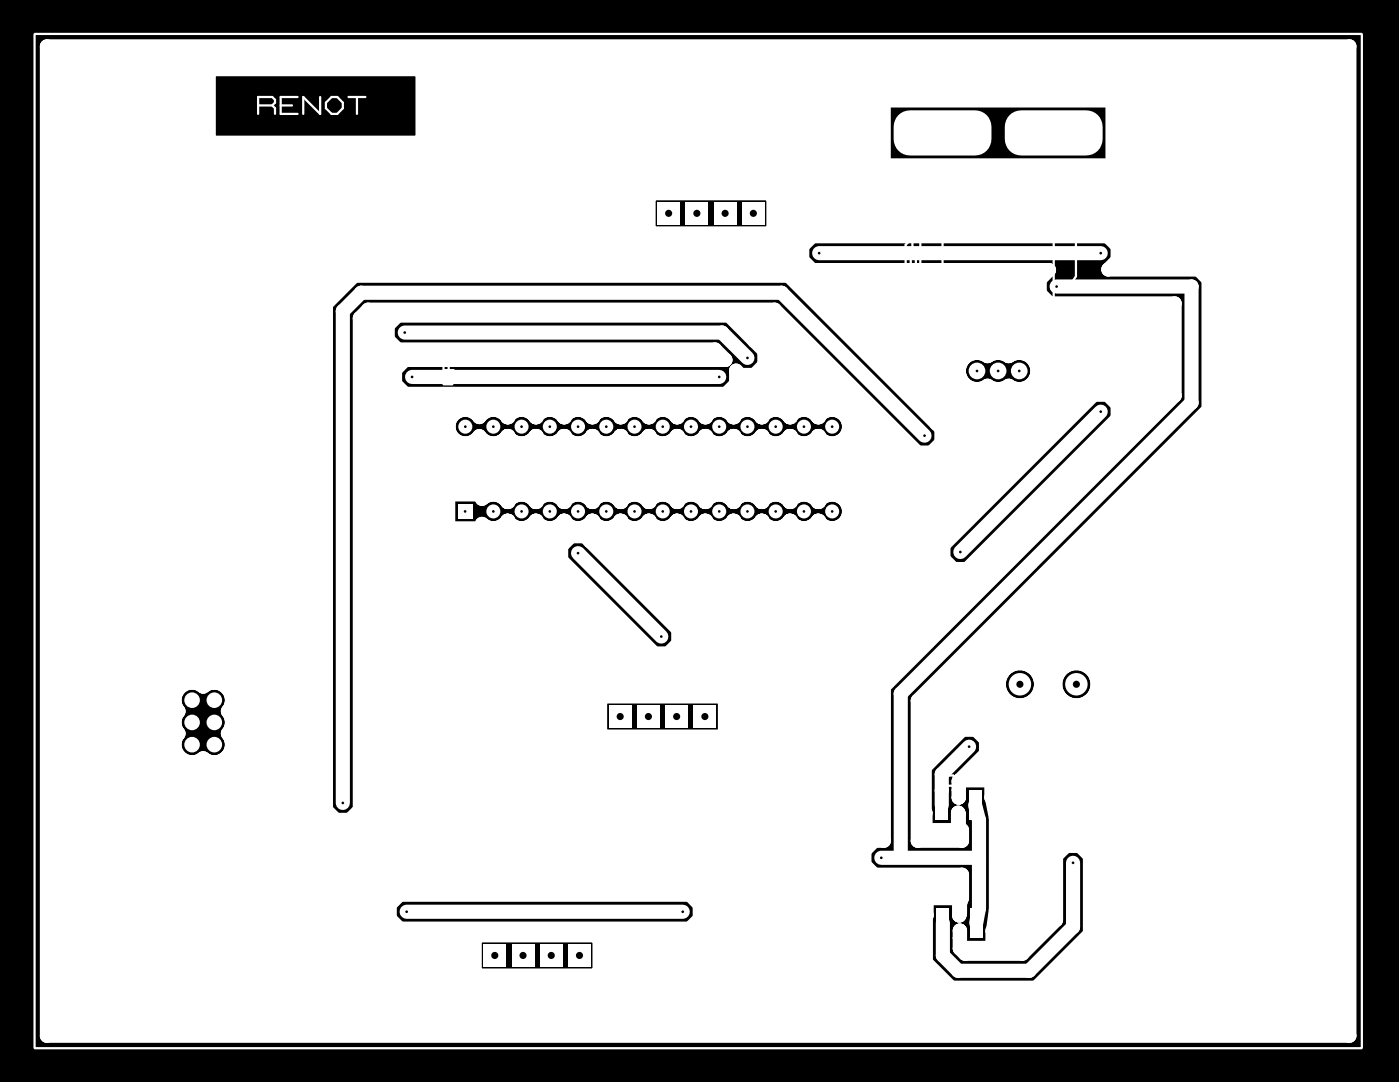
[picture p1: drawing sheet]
<svg xmlns="http://www.w3.org/2000/svg" width="126mm" height="97mm" viewBox="0 0 126 97" stroke-linecap="round" stroke-linejoin="round" font-family="sans-serif">
<path d="M0 0h125.8v97.3h-125.8z" fill="#000"/>
<path d="M84.7 71v1.4" fill="none" stroke="#fff" stroke-width="1.3"/>
<circle cx="84.7" cy="71.1" r=".63" fill="#fff"/>
<path d="M84.7 69.6v1.4" fill="none" stroke="#fff" stroke-width="1.3"/>
<circle cx="84.7" cy="69.6" r=".63" fill="#fff"/>
<path d="M87.2 67.1l-2.5 2.5M84.8 83v2.9" fill="none" stroke="#fff" stroke-width="1.3"/>
<circle cx="84.8" cy="85.9" r=".63" fill="#fff"/>
<path d="M84.8 85.9l1.4 1.4" fill="none" stroke="#fff" stroke-width="1.3"/>
<circle cx="86.2" cy="87.3" r=".63" fill="#fff"/>
<path d="M86.2 87.3h6.4" fill="none" stroke="#fff" stroke-width="1.3"/>
<circle cx="92.6" cy="87.3" r=".63" fill="#fff"/>
<path d="M96.5 83.3l-3.9 4" fill="none" stroke="#fff" stroke-width="1.3"/>
<circle cx="96.5" cy="83.3" r=".63" fill="#fff"/>
<path d="M96.5 77.6v5.7" fill="none" stroke="#fff" stroke-width="1.3"/>
<circle cx="88.1" cy="77.1" r=".63" fill="#fff"/>
<path d="M79.3 77.1h8.8" fill="none" stroke="#fff" stroke-width="1.3"/>
<circle cx="88.1" cy="77.1" r=".63" fill="#fff"/>
<path d="M88.1 81.6l-.3 1.4" fill="none" stroke="#fff" stroke-width="1.3"/>
<circle cx="88.1" cy="81.6" r=".63" fill="#fff"/>
<path d="M88.1 77.1v4.5" fill="none" stroke="#fff" stroke-width="1.3"/>
<circle cx="88.1" cy="77.1" r=".63" fill="#fff"/>
<path d="M88.1 73.7v3.4" fill="none" stroke="#fff" stroke-width="1.3"/>
<circle cx="88.1" cy="73.7" r=".63" fill="#fff"/>
<path d="M30.8 28v44.2M52 49.7l7.5 7.5M87.7 72.4l.4 1.3" fill="none" stroke="#fff" stroke-width="1.3"/>
<circle cx="30.8" cy="28" r=".63" fill="#fff"/>
<path d="M32.5 26.3l-1.7 1.7" fill="none" stroke="#fff" stroke-width="1.3"/>
<circle cx="32.5" cy="26.3" r=".63" fill="#fff"/>
<path d="M32.5 26.3h37.8" fill="none" stroke="#fff" stroke-width="1.3"/>
<circle cx="70.3" cy="26.3" r=".63" fill="#fff"/>
<path d="M64.9 29.9l2.3 2.3M70.3 26.3l12.9 12.9" fill="none" stroke="#fff" stroke-width="1.3"/>
<circle cx="64.9" cy="29.9" r=".63" fill="#fff"/>
<path d="M36.4 29.9h28.5M37.1 33.9h27.6M73.7 22.8h25.3M99 37l-12.6 12.6M36.6 82h24.8" fill="none" stroke="#fff" stroke-width="1.3"/>
<circle cx="81" cy="76.7" r=".63" fill="#fff"/>
<path d="M81 62.4v14.3" fill="none" stroke="#fff" stroke-width="1.3"/>
<circle cx="81" cy="62.4" r=".63" fill="#fff"/>
<path d="M107.2 36.2l-26.2 26.2" fill="none" stroke="#fff" stroke-width="1.3"/>
<circle cx="107.2" cy="36.2" r=".63" fill="#fff"/>
<path d="M107.2 25.8v10.4" fill="none" stroke="#fff" stroke-width="1.3"/>
<circle cx="107.2" cy="25.8" r=".63" fill="#fff"/>
<path d="M95 25.8h12.2" fill="none" stroke="#fff" stroke-width="1.3"/>
<circle cx="87.2" cy="67.1" r=".38" fill="#fff"/>
<circle cx="87.2" cy="67.1" r=".12" fill="#000"/>
<circle cx="96.5" cy="77.6" r=".38" fill="#fff"/>
<circle cx="96.5" cy="77.6" r=".12" fill="#000"/>
<circle cx="79.3" cy="77.1" r=".38" fill="#fff"/>
<circle cx="79.3" cy="77.1" r=".12" fill="#000"/>
<circle cx="52" cy="49.7" r=".38" fill="#fff"/>
<circle cx="52" cy="49.7" r=".12" fill="#000"/>
<circle cx="59.5" cy="57.2" r=".38" fill="#fff"/>
<circle cx="59.5" cy="57.2" r=".12" fill="#000"/>
<circle cx="30.8" cy="72.2" r=".38" fill="#fff"/>
<circle cx="30.8" cy="72.2" r=".12" fill="#000"/>
<circle cx="83.2" cy="39.2" r=".38" fill="#fff"/>
<circle cx="83.2" cy="39.2" r=".12" fill="#000"/>
<circle cx="67.2" cy="32.2" r=".38" fill="#fff"/>
<circle cx="67.2" cy="32.2" r=".12" fill="#000"/>
<circle cx="36.4" cy="29.9" r=".38" fill="#fff"/>
<circle cx="36.4" cy="29.9" r=".12" fill="#000"/>
<circle cx="64.7" cy="33.9" r=".38" fill="#fff"/>
<circle cx="64.7" cy="33.9" r=".12" fill="#000"/>
<circle cx="37.1" cy="33.9" r=".38" fill="#fff"/>
<circle cx="37.1" cy="33.9" r=".12" fill="#000"/>
<circle cx="61.4" cy="82" r=".38" fill="#fff"/>
<circle cx="61.4" cy="82" r=".12" fill="#000"/>
<circle cx="36.6" cy="82" r=".38" fill="#fff"/>
<circle cx="36.6" cy="82" r=".12" fill="#000"/>
<circle cx="86.4" cy="49.6" r=".38" fill="#fff"/>
<circle cx="86.4" cy="49.6" r=".12" fill="#000"/>
<circle cx="99" cy="37" r=".38" fill="#fff"/>
<circle cx="99" cy="37" r=".12" fill="#000"/>
<circle cx="99" cy="22.8" r=".38" fill="#fff"/>
<circle cx="99" cy="22.8" r=".12" fill="#000"/>
<circle cx="73.7" cy="22.8" r=".38" fill="#fff"/>
<circle cx="73.7" cy="22.8" r=".12" fill="#000"/>
<circle cx="95" cy="25.8" r=".38" fill="#fff"/>
<circle cx="95.1" cy="25.8" r=".12" fill="#000"/>
<g fill="#fff">
<path d="M4.2 4.2h117.2v88.9h-117.2zM19.1 6.2h18.5l.4 .4v5.9l-.4 .3h-18.5l-.3-.3v-5.9zM40.3 44.4h3.1v.4a1.52 1.52 0 0 1 2.2 .3 1.53 1.53 0 0 1 2.6 0 1.53 1.53 0 0 1 2.5 0 1.53 1.53 0 0 1 2.6 0 1.53 1.53 0 0 1 2.5 0 1.53 1.53 0 0 1 2.5 0 1.53 1.53 0 0 1 2.6 0 1.53 1.53 0 0 1 2.5 0 1.53 1.53 0 0 1 2.6 0 1.53 1.53 0 0 1 2.5 0 1.53 1.53 0 0 1 2.5 0 1.53 1.53 0 0 1 2.6 0 1.52 1.52 0 0 1 2.3-.3 1.52 1.52 0 0 1 0 2.3 1.52 1.52 0 0 1-2.3-.3 1.53 1.53 0 0 1-2.6 0 1.53 1.53 0 0 1-2.5 0 1.53 1.53 0 0 1-2.5 0 1.53 1.53 0 0 1-2.6 0 1.53 1.53 0 0 1-2.5 0 1.53 1.53 0 0 1-2.6 0 1.53 1.53 0 0 1-2.5 0 1.53 1.53 0 0 1-2.5 0 1.53 1.53 0 0 1-2.6 0 1.53 1.53 0 0 1-2.5 0 1.53 1.53 0 0 1-2.6 0 1.52 1.52 0 0 1-2.2 .3v.4h-3.1zM40.8 37.3a1.52 1.52 0 0 1 2.3 .2 1.52 1.52 0 0 1 2.5 0 1.53 1.53 0 0 1 2.6 0 1.53 1.53 0 0 1 2.5 0 1.53 1.53 0 0 1 2.6 0 1.53 1.53 0 0 1 2.5 0 1.53 1.53 0 0 1 2.5 0 1.53 1.53 0 0 1 2.6 0 1.53 1.53 0 0 1 2.5 0 1.53 1.53 0 0 1 2.6 0 1.53 1.53 0 0 1 2.5 0 1.53 1.53 0 0 1 2.5 0 1.53 1.53 0 0 1 2.6 0 1.52 1.52 0 0 1 2.3-.3 1.52 1.52 0 0 1 0 2.3 1.52 1.52 0 0 1-2.3-.3 1.53 1.53 0 0 1-2.6 0 1.53 1.53 0 0 1-2.5 0 1.53 1.53 0 0 1-2.5 0 1.53 1.53 0 0 1-2.6 0 1.53 1.53 0 0 1-2.5 0 1.53 1.53 0 0 1-2.6 0 1.53 1.53 0 0 1-2.5 0 1.53 1.53 0 0 1-2.5 0 1.53 1.53 0 0 1-2.6 0 1.53 1.53 0 0 1-2.5 0 1.53 1.53 0 0 1-2.6 0 1.52 1.52 0 0 1-2.5 0 1.52 1.52 0 0 1-2.2 .3 1.52 1.52 0 0 1-.1-2.2zM89.8 61.5a1.95 1.95 0 0 1 3.9 0 1.95 1.95 0 0 1-3.9 0zM94.9 61.5a1.9 1.9 0 0 1 3.8 0 1.9 1.9 0 0 1-3.8 0zM72.2 22.1l.9-.9h26.5l.9 .9v1.3l-.8 .8h8.1l.9 .9v11.7l-26.1 26.2v12.6h3.9v-1h-.2l-.1-1.5v1.5h-2.9l-.1-5.6 3.3-3.4h1.3l.9 .9v1.3l-2.4 2.4h2.9v1.5l.4 1.8v8.3l-.3 1.9v1.5h-2.9l-.1-1.5v1.6l.5 .4h5.2l3-3v-5.8l.9-.9h1.3l.8 .9v7.1l-4.8 4.8h-7.6l-2.3-2.3 .1-5.8h2.9v1.6l.1-1.6h.1v-2.1h-7.9l-.8-.9v-1.2l.8-.9h.9v-13.9l26.2-26.1v-8.3h-11.3l-.9-.9v-1.3l.9-.8h-21.3l-.9-.9zM86.7 32.2a1.74 1.74 0 0 1 2.2-.2 1.86 1.86 0 0 1 1.9 0 1.65 1.65 0 0 1 2.5 1.4 1.65 1.65 0 0 1-2.6 1.3 1.8 1.8 0 0 1-1.9 0 1.64 1.64 0 0 1-2.2-.3 1.64 1.64 0 0 1 .1-2.2zM79.5 9h20.6v5.9h-20.6zM53.9 62.5h11.4v3.8h-11.4zM42.6 84h11.4v3.8h-11.4zM58.2 17.3h11.5v3.8h-11.5zM16.2 61.8a1.55 1.55 0 0 1 2.1-.1 1.58 1.58 0 0 1 2.1 .1 1.58 1.58 0 0 1 .1 2.1 1.54 1.54 0 0 1 0 2 1.58 1.58 0 0 1-.1 2.2 1.58 1.58 0 0 1-2.1 .1 1.58 1.58 0 0 1-2.1-.1 1.58 1.58 0 0 1-.1-2.2 1.54 1.54 0 0 1 0-2 1.55 1.55 0 0 1 .1-2.1zM51.4 48.2h1.2l8.4 8.4v1.3l-.9 .8h-1.2l-8.4-8.3v-1.3zM31.9 24.8h39l13.8 13.7v1.3l-.9 .9h-1.3l-12.8-12.9h-36.6l-.7 .8v44.2l-.9 .9h-1.3l-.9-.9v-45.5zM35.8 28.4h29.8l3.2 3.1v1.3l-.9 .9h-1.3l-.4-.4v1.2l-.9 .9h-28.9l-.9-.9v-1.3l.9-.8h28.9l-1-1h-28.5l-.9-.9v-1.2zM35.9 80.4h26.2l.8 .9v1.3l-.8 .9h-26.2l-.8-.9v-1.3zM84.9 49l13.5-13.5h1.2l.9 .9v1.2l-13.5 13.6h-1.2l-.9-.9z" fill-rule="evenodd"/>
<circle cx="121.4" cy="93.1" r=".63"/>
</g>
<path d="M4.2 93.1h117.2" fill="none" stroke="#fff" stroke-width="1.3"/>
<circle cx="4.2" cy="93.1" r=".63" fill="#fff"/>
<path d="M4.2 4.2v88.9" fill="none" stroke="#fff" stroke-width="1.3"/>
<circle cx="4.2" cy="4.2" r=".63" fill="#fff"/>
<path d="M4.2 4.2h117.2" fill="none" stroke="#fff" stroke-width="1.3"/>
<circle cx="121.4" cy="4.2" r=".63" fill="#fff"/>
<path d="M121.4 4.2v88.9" fill="none" stroke="#fff" stroke-width="1.3"/>
<circle cx="38" cy="6.6" r=".63" fill="#fff"/>
<path d="M38 6.6v5.9" fill="none" stroke="#fff" stroke-width="1.3"/>
<circle cx="38" cy="12.5" r=".63" fill="#fff"/>
<path d="M38 12.5l-.4 .3" fill="none" stroke="#fff" stroke-width="1.3"/>
<circle cx="37.6" cy="12.8" r=".63" fill="#fff"/>
<path d="M19.1 12.8h18.5" fill="none" stroke="#fff" stroke-width="1.3"/>
<circle cx="19.1" cy="12.8" r=".63" fill="#fff"/>
<path d="M18.8 12.5l.3 .3" fill="none" stroke="#fff" stroke-width="1.3"/>
<circle cx="18.8" cy="12.5" r=".63" fill="#fff"/>
<path d="M18.8 6.6v5.9" fill="none" stroke="#fff" stroke-width="1.3"/>
<circle cx="18.8" cy="6.6" r=".63" fill="#fff"/>
<path d="M19.1 6.2l-.3 .4" fill="none" stroke="#fff" stroke-width="1.3"/>
<circle cx="19.1" cy="6.2" r=".63" fill="#fff"/>
<path d="M19.1 6.2h18.5" fill="none" stroke="#fff" stroke-width="1.3"/>
<circle cx="37.6" cy="6.2" r=".63" fill="#fff"/>
<path d="M37.6 6.2l.4 .4" fill="none" stroke="#fff" stroke-width="1.3"/>
<circle cx="75.2" cy="44.5" r=".63" fill="#fff"/>
<path d="M75.2 44.5l.2 .1" fill="none" stroke="#fff" stroke-width="1.3"/>
<circle cx="75.4" cy="44.6" r=".63" fill="#fff"/>
<path d="M75.4 44.6l.3 .1" fill="none" stroke="#fff" stroke-width="1.3"/>
<circle cx="75.7" cy="44.7" r=".63" fill="#fff"/>
<path d="M75.7 44.7l.2 .2" fill="none" stroke="#fff" stroke-width="1.3"/>
<circle cx="75.9" cy="44.9" r=".63" fill="#fff"/>
<path d="M75.9 44.9l.2 .2" fill="none" stroke="#fff" stroke-width="1.3"/>
<circle cx="76.1" cy="45.1" r=".63" fill="#fff"/>
<path d="M76.1 45.1l.2 .3" fill="none" stroke="#fff" stroke-width="1.3"/>
<circle cx="76.3" cy="45.4" r=".63" fill="#fff"/>
<path d="M76.3 45.4l.1 .3" fill="none" stroke="#fff" stroke-width="1.3"/>
<circle cx="76.4" cy="45.7" r=".63" fill="#fff"/>
<path d="M76.4 45.7v.3" fill="none" stroke="#fff" stroke-width="1.3"/>
<circle cx="76.4" cy="46" r=".63" fill="#fff"/>
<path d="M76.4 46v.3" fill="none" stroke="#fff" stroke-width="1.3"/>
<circle cx="76.4" cy="46.3" r=".63" fill="#fff"/>
<path d="M76.4 46.3l-.1 .3" fill="none" stroke="#fff" stroke-width="1.3"/>
<circle cx="76.3" cy="46.6" r=".63" fill="#fff"/>
<path d="M76.3 46.6l-.2 .2" fill="none" stroke="#fff" stroke-width="1.3"/>
<circle cx="76.1" cy="46.8" r=".63" fill="#fff"/>
<path d="M76.1 46.8l-.2 .2" fill="none" stroke="#fff" stroke-width="1.3"/>
<circle cx="75.9" cy="47.1" r=".63" fill="#fff"/>
<path d="M75.9 47l-.2 .2" fill="none" stroke="#fff" stroke-width="1.3"/>
<circle cx="75.7" cy="47.2" r=".63" fill="#fff"/>
<path d="M75.7 47.2l-.3 .2" fill="none" stroke="#fff" stroke-width="1.3"/>
<circle cx="75.4" cy="47.4" r=".63" fill="#fff"/>
<path d="M75.4 47.4l-.2 .1" fill="none" stroke="#fff" stroke-width="1.3"/>
<circle cx="75.2" cy="47.5" r=".63" fill="#fff"/>
<path d="M75.2 47.5h-.3" fill="none" stroke="#fff" stroke-width="1.3"/>
<circle cx="74.9" cy="47.5" r=".63" fill="#fff"/>
<path d="M74.6 47.5h.3" fill="none" stroke="#fff" stroke-width="1.3"/>
<circle cx="74.6" cy="47.5" r=".63" fill="#fff"/>
<path d="M74.3 47.4l.3 .1" fill="none" stroke="#fff" stroke-width="1.3"/>
<circle cx="74.3" cy="47.4" r=".63" fill="#fff"/>
<path d="M74 47.2l.3 .2" fill="none" stroke="#fff" stroke-width="1.3"/>
<circle cx="74" cy="47.2" r=".63" fill="#fff"/>
<path d="M73.8 47l.2 .2" fill="none" stroke="#fff" stroke-width="1.3"/>
<circle cx="73.8" cy="47.1" r=".63" fill="#fff"/>
<path d="M73.6 46.8l.2 .2" fill="none" stroke="#fff" stroke-width="1.3"/>
<circle cx="73.6" cy="46.8" r=".63" fill="#fff"/>
<circle cx="73.6" cy="46.8" r=".63" fill="#fff"/>
<path d="M73.6 46.8l-.2 .2" fill="none" stroke="#fff" stroke-width="1.3"/>
<circle cx="73.4" cy="47.1" r=".63" fill="#fff"/>
<path d="M73.4 47l-.2 .2" fill="none" stroke="#fff" stroke-width="1.3"/>
<circle cx="73.2" cy="47.2" r=".63" fill="#fff"/>
<path d="M73.2 47.2l-.3 .2" fill="none" stroke="#fff" stroke-width="1.3"/>
<circle cx="72.9" cy="47.4" r=".63" fill="#fff"/>
<path d="M72.9 47.4l-.3 .1" fill="none" stroke="#fff" stroke-width="1.3"/>
<circle cx="72.6" cy="47.5" r=".63" fill="#fff"/>
<path d="M72.6 47.5h-.3" fill="none" stroke="#fff" stroke-width="1.3"/>
<circle cx="72.3" cy="47.5" r=".63" fill="#fff"/>
<path d="M72 47.5h.3" fill="none" stroke="#fff" stroke-width="1.3"/>
<circle cx="72" cy="47.5" r=".63" fill="#fff"/>
<path d="M71.7 47.4l.3 .1" fill="none" stroke="#fff" stroke-width="1.3"/>
<circle cx="71.7" cy="47.4" r=".63" fill="#fff"/>
<path d="M71.5 47.2l.2 .2" fill="none" stroke="#fff" stroke-width="1.3"/>
<circle cx="71.5" cy="47.2" r=".63" fill="#fff"/>
<path d="M71.2 47l.3 .2" fill="none" stroke="#fff" stroke-width="1.3"/>
<circle cx="71.2" cy="47.1" r=".63" fill="#fff"/>
<path d="M71 46.8l.2 .2" fill="none" stroke="#fff" stroke-width="1.3"/>
<circle cx="71" cy="46.8" r=".63" fill="#fff"/>
<circle cx="71" cy="46.8" r=".63" fill="#fff"/>
<path d="M71 46.8l-.1 .2" fill="none" stroke="#fff" stroke-width="1.3"/>
<circle cx="70.9" cy="47.1" r=".63" fill="#fff"/>
<path d="M70.9 47l-.3 .2" fill="none" stroke="#fff" stroke-width="1.3"/>
<circle cx="70.6" cy="47.2" r=".63" fill="#fff"/>
<path d="M70.6 47.2l-.2 .2" fill="none" stroke="#fff" stroke-width="1.3"/>
<circle cx="70.4" cy="47.4" r=".63" fill="#fff"/>
<path d="M70.4 47.4l-.3 .1" fill="none" stroke="#fff" stroke-width="1.3"/>
<circle cx="70.1" cy="47.5" r=".63" fill="#fff"/>
<path d="M70.1 47.5h-.3" fill="none" stroke="#fff" stroke-width="1.3"/>
<circle cx="69.8" cy="47.5" r=".63" fill="#fff"/>
<path d="M69.5 47.5h.3" fill="none" stroke="#fff" stroke-width="1.3"/>
<circle cx="69.5" cy="47.5" r=".63" fill="#fff"/>
<path d="M69.2 47.4l.3 .1" fill="none" stroke="#fff" stroke-width="1.3"/>
<circle cx="69.2" cy="47.4" r=".63" fill="#fff"/>
<path d="M68.9 47.2l.3 .2" fill="none" stroke="#fff" stroke-width="1.3"/>
<circle cx="68.9" cy="47.2" r=".63" fill="#fff"/>
<path d="M68.7 47l.2 .2" fill="none" stroke="#fff" stroke-width="1.3"/>
<circle cx="68.7" cy="47.1" r=".63" fill="#fff"/>
<path d="M68.5 46.8l.2 .2" fill="none" stroke="#fff" stroke-width="1.3"/>
<circle cx="68.5" cy="46.8" r=".63" fill="#fff"/>
<circle cx="68.5" cy="46.8" r=".63" fill="#fff"/>
<path d="M68.5 46.8l-.2 .2" fill="none" stroke="#fff" stroke-width="1.3"/>
<circle cx="68.3" cy="47.1" r=".63" fill="#fff"/>
<path d="M68.3 47l-.2 .2" fill="none" stroke="#fff" stroke-width="1.3"/>
<circle cx="68.1" cy="47.2" r=".63" fill="#fff"/>
<path d="M68.1 47.2l-.3 .2" fill="none" stroke="#fff" stroke-width="1.3"/>
<circle cx="67.8" cy="47.4" r=".63" fill="#fff"/>
<path d="M67.8 47.4l-.3 .1" fill="none" stroke="#fff" stroke-width="1.3"/>
<circle cx="67.5" cy="47.5" r=".63" fill="#fff"/>
<path d="M67.5 47.5h-.3" fill="none" stroke="#fff" stroke-width="1.3"/>
<circle cx="67.2" cy="47.5" r=".63" fill="#fff"/>
<path d="M66.9 47.5h.3" fill="none" stroke="#fff" stroke-width="1.3"/>
<circle cx="66.9" cy="47.5" r=".63" fill="#fff"/>
<path d="M66.7 47.4l.2 .1" fill="none" stroke="#fff" stroke-width="1.3"/>
<circle cx="66.7" cy="47.4" r=".63" fill="#fff"/>
<path d="M66.4 47.2l.3 .2" fill="none" stroke="#fff" stroke-width="1.3"/>
<circle cx="66.4" cy="47.2" r=".63" fill="#fff"/>
<path d="M66.2 47l.2 .2" fill="none" stroke="#fff" stroke-width="1.3"/>
<circle cx="66.2" cy="47.1" r=".63" fill="#fff"/>
<path d="M66 46.8l.2 .2" fill="none" stroke="#fff" stroke-width="1.3"/>
<circle cx="66" cy="46.8" r=".63" fill="#fff"/>
<circle cx="66" cy="46.8" r=".63" fill="#fff"/>
<path d="M66 46.8l-.2 .2" fill="none" stroke="#fff" stroke-width="1.3"/>
<circle cx="65.8" cy="47.1" r=".63" fill="#fff"/>
<path d="M65.8 47l-.3 .2" fill="none" stroke="#fff" stroke-width="1.3"/>
<circle cx="65.5" cy="47.2" r=".63" fill="#fff"/>
<path d="M65.5 47.2l-.2 .2" fill="none" stroke="#fff" stroke-width="1.3"/>
<circle cx="65.3" cy="47.4" r=".63" fill="#fff"/>
<path d="M65.3 47.4l-.3 .1" fill="none" stroke="#fff" stroke-width="1.3"/>
<circle cx="65" cy="47.5" r=".63" fill="#fff"/>
<path d="M65 47.5h-.3" fill="none" stroke="#fff" stroke-width="1.3"/>
<circle cx="64.7" cy="47.5" r=".63" fill="#fff"/>
<path d="M64.4 47.5h.3" fill="none" stroke="#fff" stroke-width="1.3"/>
<circle cx="64.4" cy="47.5" r=".63" fill="#fff"/>
<path d="M64.1 47.4l.3 .1" fill="none" stroke="#fff" stroke-width="1.3"/>
<circle cx="64.1" cy="47.4" r=".63" fill="#fff"/>
<path d="M63.8 47.2l.3 .2" fill="none" stroke="#fff" stroke-width="1.3"/>
<circle cx="63.8" cy="47.2" r=".63" fill="#fff"/>
<path d="M63.6 47l.2 .2" fill="none" stroke="#fff" stroke-width="1.3"/>
<circle cx="63.6" cy="47.1" r=".63" fill="#fff"/>
<path d="M63.4 46.8l.2 .2" fill="none" stroke="#fff" stroke-width="1.3"/>
<circle cx="63.4" cy="46.8" r=".63" fill="#fff"/>
<circle cx="63.4" cy="46.8" r=".63" fill="#fff"/>
<path d="M63.4 46.8l-.2 .2" fill="none" stroke="#fff" stroke-width="1.3"/>
<circle cx="63.2" cy="47.1" r=".63" fill="#fff"/>
<path d="M63.2 47l-.2 .2" fill="none" stroke="#fff" stroke-width="1.3"/>
<circle cx="63" cy="47.2" r=".63" fill="#fff"/>
<path d="M63 47.2l-.3 .2" fill="none" stroke="#fff" stroke-width="1.3"/>
<circle cx="62.7" cy="47.4" r=".63" fill="#fff"/>
<path d="M62.7 47.4l-.2 .1" fill="none" stroke="#fff" stroke-width="1.3"/>
<circle cx="62.5" cy="47.5" r=".63" fill="#fff"/>
<path d="M62.5 47.5h-.3" fill="none" stroke="#fff" stroke-width="1.3"/>
<circle cx="62.2" cy="47.5" r=".63" fill="#fff"/>
<path d="M61.9 47.5h.3" fill="none" stroke="#fff" stroke-width="1.3"/>
<circle cx="61.9" cy="47.5" r=".63" fill="#fff"/>
<path d="M61.6 47.4l.3 .1" fill="none" stroke="#fff" stroke-width="1.3"/>
<circle cx="61.6" cy="47.4" r=".63" fill="#fff"/>
<path d="M61.3 47.2l.3 .2" fill="none" stroke="#fff" stroke-width="1.3"/>
<circle cx="61.3" cy="47.2" r=".63" fill="#fff"/>
<path d="M61.1 47l.2 .2" fill="none" stroke="#fff" stroke-width="1.3"/>
<circle cx="61.1" cy="47.1" r=".63" fill="#fff"/>
<path d="M60.9 46.8l.2 .2" fill="none" stroke="#fff" stroke-width="1.3"/>
<circle cx="60.9" cy="46.8" r=".63" fill="#fff"/>
<circle cx="60.9" cy="46.8" r=".63" fill="#fff"/>
<path d="M60.9 46.8l-.2 .2" fill="none" stroke="#fff" stroke-width="1.3"/>
<circle cx="60.7" cy="47.1" r=".63" fill="#fff"/>
<path d="M60.7 47l-.2 .2" fill="none" stroke="#fff" stroke-width="1.3"/>
<circle cx="60.5" cy="47.2" r=".63" fill="#fff"/>
<path d="M60.5 47.2l-.3 .2" fill="none" stroke="#fff" stroke-width="1.3"/>
<circle cx="60.2" cy="47.4" r=".63" fill="#fff"/>
<path d="M60.2 47.4l-.3 .1" fill="none" stroke="#fff" stroke-width="1.3"/>
<circle cx="59.9" cy="47.5" r=".63" fill="#fff"/>
<path d="M59.9 47.5h-.3" fill="none" stroke="#fff" stroke-width="1.3"/>
<circle cx="59.6" cy="47.5" r=".63" fill="#fff"/>
<path d="M59.3 47.5h.3" fill="none" stroke="#fff" stroke-width="1.3"/>
<circle cx="59.3" cy="47.5" r=".63" fill="#fff"/>
<path d="M59 47.4l.3 .1" fill="none" stroke="#fff" stroke-width="1.3"/>
<circle cx="59" cy="47.4" r=".63" fill="#fff"/>
<path d="M58.8 47.2l.2 .2" fill="none" stroke="#fff" stroke-width="1.3"/>
<circle cx="58.8" cy="47.2" r=".63" fill="#fff"/>
<path d="M58.5 47l.3 .2" fill="none" stroke="#fff" stroke-width="1.3"/>
<circle cx="58.5" cy="47.1" r=".63" fill="#fff"/>
<path d="M58.3 46.8l.2 .2" fill="none" stroke="#fff" stroke-width="1.3"/>
<circle cx="58.3" cy="46.8" r=".63" fill="#fff"/>
<circle cx="58.3" cy="46.8" r=".63" fill="#fff"/>
<path d="M58.3 46.8l-.1 .2" fill="none" stroke="#fff" stroke-width="1.3"/>
<circle cx="58.2" cy="47.1" r=".63" fill="#fff"/>
<path d="M58.2 47l-.3 .2" fill="none" stroke="#fff" stroke-width="1.3"/>
<circle cx="57.9" cy="47.2" r=".63" fill="#fff"/>
<path d="M57.9 47.2l-.2 .2" fill="none" stroke="#fff" stroke-width="1.3"/>
<circle cx="57.7" cy="47.4" r=".63" fill="#fff"/>
<path d="M57.7 47.4l-.3 .1" fill="none" stroke="#fff" stroke-width="1.3"/>
<circle cx="57.4" cy="47.5" r=".63" fill="#fff"/>
<path d="M57.4 47.5h-.3" fill="none" stroke="#fff" stroke-width="1.3"/>
<circle cx="57.1" cy="47.5" r=".63" fill="#fff"/>
<path d="M56.8 47.5h.3" fill="none" stroke="#fff" stroke-width="1.3"/>
<circle cx="56.8" cy="47.5" r=".63" fill="#fff"/>
<path d="M56.5 47.4l.3 .1" fill="none" stroke="#fff" stroke-width="1.3"/>
<circle cx="56.5" cy="47.4" r=".63" fill="#fff"/>
<path d="M56.2 47.2l.3 .2" fill="none" stroke="#fff" stroke-width="1.3"/>
<circle cx="56.2" cy="47.2" r=".63" fill="#fff"/>
<path d="M56 47l.2 .2" fill="none" stroke="#fff" stroke-width="1.3"/>
<circle cx="56" cy="47.1" r=".63" fill="#fff"/>
<path d="M55.8 46.8l.2 .2" fill="none" stroke="#fff" stroke-width="1.3"/>
<circle cx="55.8" cy="46.8" r=".63" fill="#fff"/>
<circle cx="55.8" cy="46.8" r=".63" fill="#fff"/>
<path d="M55.8 46.8l-.2 .2" fill="none" stroke="#fff" stroke-width="1.3"/>
<circle cx="55.6" cy="47.1" r=".63" fill="#fff"/>
<path d="M55.6 47l-.2 .2" fill="none" stroke="#fff" stroke-width="1.3"/>
<circle cx="55.4" cy="47.2" r=".63" fill="#fff"/>
<path d="M55.4 47.2l-.3 .2" fill="none" stroke="#fff" stroke-width="1.3"/>
<circle cx="55.1" cy="47.4" r=".63" fill="#fff"/>
<path d="M55.1 47.4l-.3 .1" fill="none" stroke="#fff" stroke-width="1.3"/>
<circle cx="54.8" cy="47.5" r=".63" fill="#fff"/>
<path d="M54.8 47.5h-.3" fill="none" stroke="#fff" stroke-width="1.3"/>
<circle cx="54.5" cy="47.5" r=".63" fill="#fff"/>
<path d="M54.2 47.5h.3" fill="none" stroke="#fff" stroke-width="1.3"/>
<circle cx="54.2" cy="47.5" r=".63" fill="#fff"/>
<path d="M54 47.4l.2 .1" fill="none" stroke="#fff" stroke-width="1.3"/>
<circle cx="54" cy="47.4" r=".63" fill="#fff"/>
<path d="M53.7 47.2l.3 .2" fill="none" stroke="#fff" stroke-width="1.3"/>
<circle cx="53.7" cy="47.2" r=".63" fill="#fff"/>
<path d="M53.5 47l.2 .2" fill="none" stroke="#fff" stroke-width="1.3"/>
<circle cx="53.5" cy="47.1" r=".63" fill="#fff"/>
<path d="M53.3 46.8l.2 .2" fill="none" stroke="#fff" stroke-width="1.3"/>
<circle cx="53.3" cy="46.8" r=".63" fill="#fff"/>
<circle cx="53.3" cy="46.8" r=".63" fill="#fff"/>
<path d="M53.3 46.8l-.2 .2" fill="none" stroke="#fff" stroke-width="1.3"/>
<circle cx="53.1" cy="47.1" r=".63" fill="#fff"/>
<path d="M53.1 47l-.3 .2" fill="none" stroke="#fff" stroke-width="1.3"/>
<circle cx="52.8" cy="47.2" r=".63" fill="#fff"/>
<path d="M52.8 47.2l-.2 .2" fill="none" stroke="#fff" stroke-width="1.3"/>
<circle cx="52.6" cy="47.4" r=".63" fill="#fff"/>
<path d="M52.6 47.4l-.3 .1" fill="none" stroke="#fff" stroke-width="1.3"/>
<circle cx="52.3" cy="47.5" r=".63" fill="#fff"/>
<path d="M52.3 47.5h-.3" fill="none" stroke="#fff" stroke-width="1.3"/>
<circle cx="52" cy="47.5" r=".63" fill="#fff"/>
<path d="M51.7 47.5h.3" fill="none" stroke="#fff" stroke-width="1.3"/>
<circle cx="51.7" cy="47.5" r=".63" fill="#fff"/>
<path d="M51.4 47.4l.3 .1" fill="none" stroke="#fff" stroke-width="1.3"/>
<circle cx="51.4" cy="47.4" r=".63" fill="#fff"/>
<path d="M51.1 47.2l.3 .2" fill="none" stroke="#fff" stroke-width="1.3"/>
<circle cx="51.1" cy="47.2" r=".63" fill="#fff"/>
<path d="M50.9 47l.2 .2" fill="none" stroke="#fff" stroke-width="1.3"/>
<circle cx="50.9" cy="47.1" r=".63" fill="#fff"/>
<path d="M50.7 46.8l.2 .2" fill="none" stroke="#fff" stroke-width="1.3"/>
<circle cx="50.7" cy="46.8" r=".63" fill="#fff"/>
<circle cx="50.7" cy="46.8" r=".63" fill="#fff"/>
<path d="M50.7 46.8l-.2 .2" fill="none" stroke="#fff" stroke-width="1.3"/>
<circle cx="50.5" cy="47.1" r=".63" fill="#fff"/>
<path d="M50.5 47l-.2 .2" fill="none" stroke="#fff" stroke-width="1.3"/>
<circle cx="50.3" cy="47.2" r=".63" fill="#fff"/>
<path d="M50.3 47.2l-.3 .2" fill="none" stroke="#fff" stroke-width="1.3"/>
<circle cx="50" cy="47.4" r=".63" fill="#fff"/>
<path d="M50 47.4l-.2 .1" fill="none" stroke="#fff" stroke-width="1.3"/>
<circle cx="49.8" cy="47.5" r=".63" fill="#fff"/>
<path d="M49.8 47.5h-.3" fill="none" stroke="#fff" stroke-width="1.3"/>
<circle cx="49.5" cy="47.5" r=".63" fill="#fff"/>
<path d="M49.2 47.5h.3" fill="none" stroke="#fff" stroke-width="1.3"/>
<circle cx="49.2" cy="47.5" r=".63" fill="#fff"/>
<path d="M48.9 47.4l.3 .1" fill="none" stroke="#fff" stroke-width="1.3"/>
<circle cx="48.9" cy="47.4" r=".63" fill="#fff"/>
<path d="M48.6 47.2l.3 .2" fill="none" stroke="#fff" stroke-width="1.3"/>
<circle cx="48.6" cy="47.2" r=".63" fill="#fff"/>
<path d="M48.4 47l.2 .2" fill="none" stroke="#fff" stroke-width="1.3"/>
<circle cx="48.4" cy="47.1" r=".63" fill="#fff"/>
<path d="M48.2 46.8l.2 .2" fill="none" stroke="#fff" stroke-width="1.3"/>
<circle cx="48.2" cy="46.8" r=".63" fill="#fff"/>
<circle cx="48.2" cy="46.8" r=".63" fill="#fff"/>
<path d="M48.2 46.8l-.2 .2" fill="none" stroke="#fff" stroke-width="1.3"/>
<circle cx="48" cy="47.1" r=".63" fill="#fff"/>
<path d="M48 47l-.2 .2" fill="none" stroke="#fff" stroke-width="1.3"/>
<circle cx="47.8" cy="47.2" r=".63" fill="#fff"/>
<path d="M47.8 47.2l-.3 .2" fill="none" stroke="#fff" stroke-width="1.3"/>
<circle cx="47.5" cy="47.4" r=".63" fill="#fff"/>
<path d="M47.5 47.4l-.3 .1" fill="none" stroke="#fff" stroke-width="1.3"/>
<circle cx="47.2" cy="47.5" r=".63" fill="#fff"/>
<path d="M47.2 47.5h-.3" fill="none" stroke="#fff" stroke-width="1.3"/>
<circle cx="46.9" cy="47.5" r=".63" fill="#fff"/>
<path d="M46.6 47.5h.3" fill="none" stroke="#fff" stroke-width="1.3"/>
<circle cx="46.6" cy="47.5" r=".63" fill="#fff"/>
<path d="M46.3 47.4l.3 .1" fill="none" stroke="#fff" stroke-width="1.3"/>
<circle cx="46.3" cy="47.4" r=".63" fill="#fff"/>
<path d="M46.1 47.2l.2 .2" fill="none" stroke="#fff" stroke-width="1.3"/>
<circle cx="46.1" cy="47.2" r=".63" fill="#fff"/>
<path d="M45.8 47l.3 .2" fill="none" stroke="#fff" stroke-width="1.3"/>
<circle cx="45.8" cy="47.1" r=".63" fill="#fff"/>
<path d="M45.6 46.8l.2 .2" fill="none" stroke="#fff" stroke-width="1.3"/>
<circle cx="45.6" cy="46.8" r=".63" fill="#fff"/>
<circle cx="45.6" cy="46.8" r=".63" fill="#fff"/>
<path d="M45.6 46.8l-.1 .2" fill="none" stroke="#fff" stroke-width="1.3"/>
<circle cx="45.5" cy="47.1" r=".63" fill="#fff"/>
<path d="M45.5 47l-.3 .2" fill="none" stroke="#fff" stroke-width="1.3"/>
<circle cx="45.2" cy="47.2" r=".63" fill="#fff"/>
<path d="M45.2 47.2l-.2 .2" fill="none" stroke="#fff" stroke-width="1.3"/>
<circle cx="45" cy="47.4" r=".63" fill="#fff"/>
<path d="M45 47.4l-.3 .1" fill="none" stroke="#fff" stroke-width="1.3"/>
<circle cx="44.7" cy="47.5" r=".63" fill="#fff"/>
<path d="M44.7 47.5h-.3" fill="none" stroke="#fff" stroke-width="1.3"/>
<circle cx="44.4" cy="47.5" r=".63" fill="#fff"/>
<path d="M44.1 47.5h.3" fill="none" stroke="#fff" stroke-width="1.3"/>
<circle cx="44.1" cy="47.5" r=".63" fill="#fff"/>
<path d="M43.8 47.4l.3 .1" fill="none" stroke="#fff" stroke-width="1.3"/>
<circle cx="43.8" cy="47.4" r=".63" fill="#fff"/>
<path d="M43.5 47.2l.3 .2" fill="none" stroke="#fff" stroke-width="1.3"/>
<circle cx="43.5" cy="47.2" r=".63" fill="#fff"/>
<path d="M43.4 47.1l.1 .1" fill="none" stroke="#fff" stroke-width="1.3"/>
<circle cx="43.4" cy="47.1" r=".63" fill="#fff"/>
<path d="M43.4 47.1v.4" fill="none" stroke="#fff" stroke-width="1.3"/>
<circle cx="43.4" cy="47.5" r=".63" fill="#fff"/>
<path d="M40.3 47.5h3.1" fill="none" stroke="#fff" stroke-width="1.3"/>
<circle cx="40.3" cy="47.5" r=".63" fill="#fff"/>
<path d="M40.3 44.4v3.1" fill="none" stroke="#fff" stroke-width="1.3"/>
<circle cx="40.3" cy="44.5" r=".63" fill="#fff"/>
<path d="M40.3 44.4h3.1" fill="none" stroke="#fff" stroke-width="1.3"/>
<circle cx="43.4" cy="44.5" r=".63" fill="#fff"/>
<path d="M43.4 44.4v.4" fill="none" stroke="#fff" stroke-width="1.3"/>
<circle cx="43.4" cy="44.9" r=".63" fill="#fff"/>
<path d="M43.5 44.7l-.1 .1" fill="none" stroke="#fff" stroke-width="1.3"/>
<circle cx="43.5" cy="44.7" r=".63" fill="#fff"/>
<path d="M43.8 44.6l-.3 .1" fill="none" stroke="#fff" stroke-width="1.3"/>
<circle cx="43.8" cy="44.6" r=".63" fill="#fff"/>
<path d="M44.1 44.5l-.3 .1" fill="none" stroke="#fff" stroke-width="1.3"/>
<circle cx="44.1" cy="44.5" r=".63" fill="#fff"/>
<path d="M44.4 44.4l-.3 .1" fill="none" stroke="#fff" stroke-width="1.3"/>
<circle cx="44.4" cy="44.5" r=".63" fill="#fff"/>
<path d="M44.4 44.4l.3 .1" fill="none" stroke="#fff" stroke-width="1.3"/>
<circle cx="44.7" cy="44.5" r=".63" fill="#fff"/>
<path d="M44.7 44.5l.3 .1" fill="none" stroke="#fff" stroke-width="1.3"/>
<circle cx="45" cy="44.6" r=".63" fill="#fff"/>
<path d="M45 44.6l.2 .1" fill="none" stroke="#fff" stroke-width="1.3"/>
<circle cx="45.2" cy="44.7" r=".63" fill="#fff"/>
<path d="M45.2 44.7l.3 .2" fill="none" stroke="#fff" stroke-width="1.3"/>
<circle cx="45.5" cy="44.9" r=".63" fill="#fff"/>
<path d="M45.5 44.9l.1 .2" fill="none" stroke="#fff" stroke-width="1.3"/>
<circle cx="45.6" cy="45.1" r=".63" fill="#fff"/>
<circle cx="45.6" cy="45.1" r=".63" fill="#fff"/>
<path d="M45.8 44.9l-.2 .2" fill="none" stroke="#fff" stroke-width="1.3"/>
<circle cx="45.8" cy="44.9" r=".63" fill="#fff"/>
<path d="M46.1 44.7l-.3 .2" fill="none" stroke="#fff" stroke-width="1.3"/>
<circle cx="46.1" cy="44.7" r=".63" fill="#fff"/>
<path d="M46.3 44.6l-.2 .1" fill="none" stroke="#fff" stroke-width="1.3"/>
<circle cx="46.3" cy="44.6" r=".63" fill="#fff"/>
<path d="M46.6 44.5l-.3 .1" fill="none" stroke="#fff" stroke-width="1.3"/>
<circle cx="46.6" cy="44.5" r=".63" fill="#fff"/>
<path d="M46.9 44.4l-.3 .1" fill="none" stroke="#fff" stroke-width="1.3"/>
<circle cx="46.9" cy="44.5" r=".63" fill="#fff"/>
<path d="M46.9 44.4l.3 .1" fill="none" stroke="#fff" stroke-width="1.3"/>
<circle cx="47.2" cy="44.5" r=".63" fill="#fff"/>
<path d="M47.2 44.5l.3 .1" fill="none" stroke="#fff" stroke-width="1.3"/>
<circle cx="47.5" cy="44.6" r=".63" fill="#fff"/>
<path d="M47.5 44.6l.3 .1" fill="none" stroke="#fff" stroke-width="1.3"/>
<circle cx="47.8" cy="44.7" r=".63" fill="#fff"/>
<path d="M47.8 44.7l.2 .2" fill="none" stroke="#fff" stroke-width="1.3"/>
<circle cx="48" cy="44.9" r=".63" fill="#fff"/>
<path d="M48 44.9l.2 .2" fill="none" stroke="#fff" stroke-width="1.3"/>
<circle cx="48.2" cy="45.1" r=".63" fill="#fff"/>
<circle cx="48.2" cy="45.1" r=".63" fill="#fff"/>
<path d="M48.4 44.9l-.2 .2" fill="none" stroke="#fff" stroke-width="1.3"/>
<circle cx="48.4" cy="44.9" r=".63" fill="#fff"/>
<path d="M48.6 44.7l-.2 .2" fill="none" stroke="#fff" stroke-width="1.3"/>
<circle cx="48.6" cy="44.7" r=".63" fill="#fff"/>
<path d="M48.9 44.6l-.3 .1" fill="none" stroke="#fff" stroke-width="1.3"/>
<circle cx="48.9" cy="44.6" r=".63" fill="#fff"/>
<path d="M49.2 44.5l-.3 .1" fill="none" stroke="#fff" stroke-width="1.3"/>
<circle cx="49.2" cy="44.5" r=".63" fill="#fff"/>
<path d="M49.5 44.4l-.3 .1" fill="none" stroke="#fff" stroke-width="1.3"/>
<circle cx="49.5" cy="44.5" r=".63" fill="#fff"/>
<path d="M49.5 44.4l.3 .1" fill="none" stroke="#fff" stroke-width="1.3"/>
<circle cx="49.8" cy="44.5" r=".63" fill="#fff"/>
<path d="M49.8 44.5l.2 .1" fill="none" stroke="#fff" stroke-width="1.3"/>
<circle cx="50" cy="44.6" r=".63" fill="#fff"/>
<path d="M50 44.6l.3 .1" fill="none" stroke="#fff" stroke-width="1.3"/>
<circle cx="50.3" cy="44.7" r=".63" fill="#fff"/>
<path d="M50.3 44.7l.2 .2" fill="none" stroke="#fff" stroke-width="1.3"/>
<circle cx="50.5" cy="44.9" r=".63" fill="#fff"/>
<path d="M50.5 44.9l.2 .2" fill="none" stroke="#fff" stroke-width="1.3"/>
<circle cx="50.7" cy="45.1" r=".63" fill="#fff"/>
<circle cx="50.7" cy="45.1" r=".63" fill="#fff"/>
<path d="M50.9 44.9l-.2 .2" fill="none" stroke="#fff" stroke-width="1.3"/>
<circle cx="50.9" cy="44.9" r=".63" fill="#fff"/>
<path d="M51.1 44.7l-.2 .2" fill="none" stroke="#fff" stroke-width="1.3"/>
<circle cx="51.1" cy="44.7" r=".63" fill="#fff"/>
<path d="M51.4 44.6l-.3 .1" fill="none" stroke="#fff" stroke-width="1.3"/>
<circle cx="51.4" cy="44.6" r=".63" fill="#fff"/>
<path d="M51.7 44.5l-.3 .1" fill="none" stroke="#fff" stroke-width="1.3"/>
<circle cx="51.7" cy="44.5" r=".63" fill="#fff"/>
<path d="M52 44.4l-.3 .1" fill="none" stroke="#fff" stroke-width="1.3"/>
<circle cx="52" cy="44.5" r=".63" fill="#fff"/>
<path d="M52 44.4l.3 .1" fill="none" stroke="#fff" stroke-width="1.3"/>
<circle cx="52.3" cy="44.5" r=".63" fill="#fff"/>
<path d="M52.3 44.5l.3 .1" fill="none" stroke="#fff" stroke-width="1.3"/>
<circle cx="52.6" cy="44.6" r=".63" fill="#fff"/>
<path d="M52.6 44.6l.2 .1" fill="none" stroke="#fff" stroke-width="1.3"/>
<circle cx="52.8" cy="44.7" r=".63" fill="#fff"/>
<path d="M52.8 44.7l.3 .2" fill="none" stroke="#fff" stroke-width="1.3"/>
<circle cx="53.1" cy="44.9" r=".63" fill="#fff"/>
<path d="M53.1 44.9l.2 .2" fill="none" stroke="#fff" stroke-width="1.3"/>
<circle cx="53.3" cy="45.1" r=".63" fill="#fff"/>
<circle cx="53.3" cy="45.1" r=".63" fill="#fff"/>
<path d="M53.5 44.9l-.2 .2" fill="none" stroke="#fff" stroke-width="1.3"/>
<circle cx="53.5" cy="44.9" r=".63" fill="#fff"/>
<path d="M53.7 44.7l-.2 .2" fill="none" stroke="#fff" stroke-width="1.3"/>
<circle cx="53.7" cy="44.7" r=".63" fill="#fff"/>
<path d="M54 44.6l-.3 .1" fill="none" stroke="#fff" stroke-width="1.3"/>
<circle cx="54" cy="44.6" r=".63" fill="#fff"/>
<path d="M54.2 44.5l-.2 .1" fill="none" stroke="#fff" stroke-width="1.3"/>
<circle cx="54.2" cy="44.5" r=".63" fill="#fff"/>
<path d="M54.5 44.4l-.3 .1" fill="none" stroke="#fff" stroke-width="1.3"/>
<circle cx="54.5" cy="44.5" r=".63" fill="#fff"/>
<path d="M54.5 44.4l.3 .1" fill="none" stroke="#fff" stroke-width="1.3"/>
<circle cx="54.8" cy="44.5" r=".63" fill="#fff"/>
<path d="M54.8 44.5l.3 .1" fill="none" stroke="#fff" stroke-width="1.3"/>
<circle cx="55.1" cy="44.6" r=".63" fill="#fff"/>
<path d="M55.1 44.6l.3 .1" fill="none" stroke="#fff" stroke-width="1.3"/>
<circle cx="55.4" cy="44.7" r=".63" fill="#fff"/>
<path d="M55.4 44.7l.2 .2" fill="none" stroke="#fff" stroke-width="1.3"/>
<circle cx="55.6" cy="44.9" r=".63" fill="#fff"/>
<path d="M55.6 44.9l.2 .2" fill="none" stroke="#fff" stroke-width="1.3"/>
<circle cx="55.8" cy="45.1" r=".63" fill="#fff"/>
<circle cx="55.8" cy="45.1" r=".63" fill="#fff"/>
<path d="M56 44.9l-.2 .2" fill="none" stroke="#fff" stroke-width="1.3"/>
<circle cx="56" cy="44.9" r=".63" fill="#fff"/>
<path d="M56.2 44.7l-.2 .2" fill="none" stroke="#fff" stroke-width="1.3"/>
<circle cx="56.2" cy="44.7" r=".63" fill="#fff"/>
<path d="M56.5 44.6l-.3 .1" fill="none" stroke="#fff" stroke-width="1.3"/>
<circle cx="56.5" cy="44.6" r=".63" fill="#fff"/>
<path d="M56.8 44.5l-.3 .1" fill="none" stroke="#fff" stroke-width="1.3"/>
<circle cx="56.8" cy="44.5" r=".63" fill="#fff"/>
<path d="M57.1 44.4l-.3 .1" fill="none" stroke="#fff" stroke-width="1.3"/>
<circle cx="57.1" cy="44.5" r=".63" fill="#fff"/>
<path d="M57.1 44.4l.3 .1" fill="none" stroke="#fff" stroke-width="1.3"/>
<circle cx="57.4" cy="44.5" r=".63" fill="#fff"/>
<path d="M57.4 44.5l.3 .1" fill="none" stroke="#fff" stroke-width="1.3"/>
<circle cx="57.7" cy="44.6" r=".63" fill="#fff"/>
<path d="M57.7 44.6l.2 .1" fill="none" stroke="#fff" stroke-width="1.3"/>
<circle cx="57.9" cy="44.7" r=".63" fill="#fff"/>
<path d="M57.9 44.7l.3 .2" fill="none" stroke="#fff" stroke-width="1.3"/>
<circle cx="58.2" cy="44.9" r=".63" fill="#fff"/>
<path d="M58.2 44.9l.1 .2" fill="none" stroke="#fff" stroke-width="1.3"/>
<circle cx="58.3" cy="45.1" r=".63" fill="#fff"/>
<circle cx="58.3" cy="45.1" r=".63" fill="#fff"/>
<path d="M58.5 44.9l-.2 .2" fill="none" stroke="#fff" stroke-width="1.3"/>
<circle cx="58.5" cy="44.9" r=".63" fill="#fff"/>
<path d="M58.8 44.7l-.3 .2" fill="none" stroke="#fff" stroke-width="1.3"/>
<circle cx="58.8" cy="44.7" r=".63" fill="#fff"/>
<path d="M59 44.6l-.2 .1" fill="none" stroke="#fff" stroke-width="1.3"/>
<circle cx="59" cy="44.6" r=".63" fill="#fff"/>
<path d="M59.3 44.5l-.3 .1" fill="none" stroke="#fff" stroke-width="1.3"/>
<circle cx="59.3" cy="44.5" r=".63" fill="#fff"/>
<path d="M59.6 44.4l-.3 .1" fill="none" stroke="#fff" stroke-width="1.3"/>
<circle cx="59.6" cy="44.5" r=".63" fill="#fff"/>
<path d="M59.6 44.4l.3 .1" fill="none" stroke="#fff" stroke-width="1.3"/>
<circle cx="59.9" cy="44.5" r=".63" fill="#fff"/>
<path d="M59.9 44.5l.3 .1" fill="none" stroke="#fff" stroke-width="1.3"/>
<circle cx="60.2" cy="44.6" r=".63" fill="#fff"/>
<path d="M60.2 44.6l.3 .1" fill="none" stroke="#fff" stroke-width="1.3"/>
<circle cx="60.5" cy="44.7" r=".63" fill="#fff"/>
<path d="M60.5 44.7l.2 .2" fill="none" stroke="#fff" stroke-width="1.3"/>
<circle cx="60.7" cy="44.9" r=".63" fill="#fff"/>
<path d="M60.7 44.9l.2 .2" fill="none" stroke="#fff" stroke-width="1.3"/>
<circle cx="60.9" cy="45.1" r=".63" fill="#fff"/>
<circle cx="60.9" cy="45.1" r=".63" fill="#fff"/>
<path d="M61.1 44.9l-.2 .2" fill="none" stroke="#fff" stroke-width="1.3"/>
<circle cx="61.1" cy="44.9" r=".63" fill="#fff"/>
<path d="M61.3 44.7l-.2 .2" fill="none" stroke="#fff" stroke-width="1.3"/>
<circle cx="61.3" cy="44.7" r=".63" fill="#fff"/>
<path d="M61.6 44.6l-.3 .1" fill="none" stroke="#fff" stroke-width="1.3"/>
<circle cx="61.6" cy="44.6" r=".63" fill="#fff"/>
<path d="M61.9 44.5l-.3 .1" fill="none" stroke="#fff" stroke-width="1.3"/>
<circle cx="61.9" cy="44.5" r=".63" fill="#fff"/>
<path d="M62.2 44.4l-.3 .1" fill="none" stroke="#fff" stroke-width="1.3"/>
<circle cx="62.2" cy="44.5" r=".63" fill="#fff"/>
<path d="M62.2 44.4l.3 .1" fill="none" stroke="#fff" stroke-width="1.3"/>
<circle cx="62.5" cy="44.5" r=".63" fill="#fff"/>
<path d="M62.5 44.5l.2 .1" fill="none" stroke="#fff" stroke-width="1.3"/>
<circle cx="62.7" cy="44.6" r=".63" fill="#fff"/>
<path d="M62.7 44.6l.3 .1" fill="none" stroke="#fff" stroke-width="1.3"/>
<circle cx="63" cy="44.7" r=".63" fill="#fff"/>
<path d="M63 44.7l.2 .2" fill="none" stroke="#fff" stroke-width="1.3"/>
<circle cx="63.2" cy="44.9" r=".63" fill="#fff"/>
<path d="M63.2 44.9l.2 .2" fill="none" stroke="#fff" stroke-width="1.3"/>
<circle cx="63.4" cy="45.1" r=".63" fill="#fff"/>
<circle cx="63.4" cy="45.1" r=".63" fill="#fff"/>
<path d="M63.6 44.9l-.2 .2" fill="none" stroke="#fff" stroke-width="1.3"/>
<circle cx="63.6" cy="44.9" r=".63" fill="#fff"/>
<path d="M63.8 44.7l-.2 .2" fill="none" stroke="#fff" stroke-width="1.3"/>
<circle cx="63.8" cy="44.7" r=".63" fill="#fff"/>
<path d="M64.1 44.6l-.3 .1" fill="none" stroke="#fff" stroke-width="1.3"/>
<circle cx="64.1" cy="44.6" r=".63" fill="#fff"/>
<path d="M64.4 44.5l-.3 .1" fill="none" stroke="#fff" stroke-width="1.3"/>
<circle cx="64.4" cy="44.5" r=".63" fill="#fff"/>
<path d="M64.7 44.4l-.3 .1" fill="none" stroke="#fff" stroke-width="1.3"/>
<circle cx="64.7" cy="44.5" r=".63" fill="#fff"/>
<path d="M64.7 44.4l.3 .1" fill="none" stroke="#fff" stroke-width="1.3"/>
<circle cx="65" cy="44.5" r=".63" fill="#fff"/>
<path d="M65 44.5l.3 .1" fill="none" stroke="#fff" stroke-width="1.3"/>
<circle cx="65.3" cy="44.6" r=".63" fill="#fff"/>
<path d="M65.3 44.6l.2 .1" fill="none" stroke="#fff" stroke-width="1.3"/>
<circle cx="65.5" cy="44.7" r=".63" fill="#fff"/>
<path d="M65.5 44.7l.3 .2" fill="none" stroke="#fff" stroke-width="1.3"/>
<circle cx="65.8" cy="44.9" r=".63" fill="#fff"/>
<path d="M65.8 44.9l.2 .2" fill="none" stroke="#fff" stroke-width="1.3"/>
<circle cx="66" cy="45.1" r=".63" fill="#fff"/>
<circle cx="66" cy="45.1" r=".63" fill="#fff"/>
<path d="M66.2 44.9l-.2 .2" fill="none" stroke="#fff" stroke-width="1.3"/>
<circle cx="66.2" cy="44.9" r=".63" fill="#fff"/>
<path d="M66.4 44.7l-.2 .2" fill="none" stroke="#fff" stroke-width="1.3"/>
<circle cx="66.4" cy="44.7" r=".63" fill="#fff"/>
<path d="M66.7 44.6l-.3 .1" fill="none" stroke="#fff" stroke-width="1.3"/>
<circle cx="66.7" cy="44.6" r=".63" fill="#fff"/>
<path d="M66.9 44.5l-.2 .1" fill="none" stroke="#fff" stroke-width="1.3"/>
<circle cx="66.9" cy="44.5" r=".63" fill="#fff"/>
<path d="M67.2 44.4l-.3 .1" fill="none" stroke="#fff" stroke-width="1.3"/>
<circle cx="67.2" cy="44.5" r=".63" fill="#fff"/>
<path d="M67.2 44.4l.3 .1" fill="none" stroke="#fff" stroke-width="1.3"/>
<circle cx="67.5" cy="44.5" r=".63" fill="#fff"/>
<path d="M67.5 44.5l.3 .1" fill="none" stroke="#fff" stroke-width="1.3"/>
<circle cx="67.8" cy="44.6" r=".63" fill="#fff"/>
<path d="M67.8 44.6l.3 .1" fill="none" stroke="#fff" stroke-width="1.3"/>
<circle cx="68.1" cy="44.7" r=".63" fill="#fff"/>
<path d="M68.1 44.7l.2 .2" fill="none" stroke="#fff" stroke-width="1.3"/>
<circle cx="68.3" cy="44.9" r=".63" fill="#fff"/>
<path d="M68.3 44.9l.2 .2" fill="none" stroke="#fff" stroke-width="1.3"/>
<circle cx="68.5" cy="45.1" r=".63" fill="#fff"/>
<circle cx="68.5" cy="45.1" r=".63" fill="#fff"/>
<path d="M68.7 44.9l-.2 .2" fill="none" stroke="#fff" stroke-width="1.3"/>
<circle cx="68.7" cy="44.9" r=".63" fill="#fff"/>
<path d="M68.9 44.7l-.2 .2" fill="none" stroke="#fff" stroke-width="1.3"/>
<circle cx="68.9" cy="44.7" r=".63" fill="#fff"/>
<path d="M69.2 44.6l-.3 .1" fill="none" stroke="#fff" stroke-width="1.3"/>
<circle cx="69.2" cy="44.6" r=".63" fill="#fff"/>
<path d="M69.5 44.5l-.3 .1" fill="none" stroke="#fff" stroke-width="1.3"/>
<circle cx="69.5" cy="44.5" r=".63" fill="#fff"/>
<path d="M69.8 44.4l-.3 .1" fill="none" stroke="#fff" stroke-width="1.3"/>
<circle cx="69.8" cy="44.5" r=".63" fill="#fff"/>
<path d="M69.8 44.4l.3 .1" fill="none" stroke="#fff" stroke-width="1.3"/>
<circle cx="70.1" cy="44.5" r=".63" fill="#fff"/>
<path d="M70.1 44.5l.3 .1" fill="none" stroke="#fff" stroke-width="1.3"/>
<circle cx="70.4" cy="44.6" r=".63" fill="#fff"/>
<path d="M70.4 44.6l.2 .1" fill="none" stroke="#fff" stroke-width="1.3"/>
<circle cx="70.6" cy="44.7" r=".63" fill="#fff"/>
<path d="M70.6 44.7l.3 .2" fill="none" stroke="#fff" stroke-width="1.3"/>
<circle cx="70.9" cy="44.9" r=".63" fill="#fff"/>
<path d="M70.9 44.9l.1 .2" fill="none" stroke="#fff" stroke-width="1.3"/>
<circle cx="71" cy="45.1" r=".63" fill="#fff"/>
<circle cx="71" cy="45.1" r=".63" fill="#fff"/>
<path d="M71.2 44.9l-.2 .2" fill="none" stroke="#fff" stroke-width="1.3"/>
<circle cx="71.2" cy="44.9" r=".63" fill="#fff"/>
<path d="M71.5 44.7l-.3 .2" fill="none" stroke="#fff" stroke-width="1.3"/>
<circle cx="71.5" cy="44.7" r=".63" fill="#fff"/>
<path d="M71.7 44.6l-.2 .1" fill="none" stroke="#fff" stroke-width="1.3"/>
<circle cx="71.7" cy="44.6" r=".63" fill="#fff"/>
<path d="M72 44.5l-.3 .1" fill="none" stroke="#fff" stroke-width="1.3"/>
<circle cx="72" cy="44.5" r=".63" fill="#fff"/>
<path d="M72.3 44.4l-.3 .1" fill="none" stroke="#fff" stroke-width="1.3"/>
<circle cx="72.3" cy="44.5" r=".63" fill="#fff"/>
<path d="M72.3 44.4l.3 .1" fill="none" stroke="#fff" stroke-width="1.3"/>
<circle cx="72.6" cy="44.5" r=".63" fill="#fff"/>
<path d="M72.6 44.5l.3 .1" fill="none" stroke="#fff" stroke-width="1.3"/>
<circle cx="72.9" cy="44.6" r=".63" fill="#fff"/>
<path d="M72.9 44.6l.3 .1" fill="none" stroke="#fff" stroke-width="1.3"/>
<circle cx="73.2" cy="44.7" r=".63" fill="#fff"/>
<path d="M73.2 44.7l.2 .2" fill="none" stroke="#fff" stroke-width="1.3"/>
<circle cx="73.4" cy="44.9" r=".63" fill="#fff"/>
<path d="M73.4 44.9l.2 .2" fill="none" stroke="#fff" stroke-width="1.3"/>
<circle cx="73.6" cy="45.1" r=".63" fill="#fff"/>
<circle cx="73.6" cy="45.1" r=".63" fill="#fff"/>
<path d="M73.8 44.9l-.2 .2" fill="none" stroke="#fff" stroke-width="1.3"/>
<circle cx="73.8" cy="44.9" r=".63" fill="#fff"/>
<path d="M74 44.7l-.2 .2" fill="none" stroke="#fff" stroke-width="1.3"/>
<circle cx="74" cy="44.7" r=".63" fill="#fff"/>
<path d="M74.3 44.6l-.3 .1" fill="none" stroke="#fff" stroke-width="1.3"/>
<circle cx="74.3" cy="44.6" r=".63" fill="#fff"/>
<path d="M74.6 44.5l-.3 .1" fill="none" stroke="#fff" stroke-width="1.3"/>
<circle cx="74.6" cy="44.5" r=".63" fill="#fff"/>
<path d="M74.9 44.4l-.3 .1" fill="none" stroke="#fff" stroke-width="1.3"/>
<circle cx="74.9" cy="44.5" r=".63" fill="#fff"/>
<path d="M74.9 44.4l.3 .1" fill="none" stroke="#fff" stroke-width="1.3"/>
<circle cx="75.2" cy="36.9" r=".63" fill="#fff"/>
<path d="M75.2 36.9h.2" fill="none" stroke="#fff" stroke-width="1.3"/>
<circle cx="75.4" cy="37" r=".63" fill="#fff"/>
<path d="M75.4 36.9l.3 .2" fill="none" stroke="#fff" stroke-width="1.3"/>
<circle cx="75.7" cy="37.1" r=".63" fill="#fff"/>
<path d="M75.7 37.1l.2 .2" fill="none" stroke="#fff" stroke-width="1.3"/>
<circle cx="75.9" cy="37.3" r=".63" fill="#fff"/>
<path d="M75.9 37.3l.2 .2" fill="none" stroke="#fff" stroke-width="1.3"/>
<circle cx="76.1" cy="37.5" r=".63" fill="#fff"/>
<path d="M76.1 37.5l.2 .3" fill="none" stroke="#fff" stroke-width="1.3"/>
<circle cx="76.3" cy="37.8" r=".63" fill="#fff"/>
<path d="M76.3 37.8l.1 .3" fill="none" stroke="#fff" stroke-width="1.3"/>
<circle cx="76.4" cy="38.1" r=".63" fill="#fff"/>
<path d="M76.4 38.1v.3" fill="none" stroke="#fff" stroke-width="1.3"/>
<circle cx="76.4" cy="38.4" r=".63" fill="#fff"/>
<path d="M76.4 38.4v.2" fill="none" stroke="#fff" stroke-width="1.3"/>
<circle cx="76.4" cy="38.7" r=".63" fill="#fff"/>
<path d="M76.4 38.6l-.1 .3" fill="none" stroke="#fff" stroke-width="1.3"/>
<circle cx="76.3" cy="38.9" r=".63" fill="#fff"/>
<path d="M76.3 38.9l-.2 .3" fill="none" stroke="#fff" stroke-width="1.3"/>
<circle cx="76.1" cy="39.2" r=".63" fill="#fff"/>
<path d="M76.1 39.2l-.2 .2" fill="none" stroke="#fff" stroke-width="1.3"/>
<circle cx="75.9" cy="39.4" r=".63" fill="#fff"/>
<path d="M75.9 39.4l-.2 .2" fill="none" stroke="#fff" stroke-width="1.3"/>
<circle cx="75.7" cy="39.6" r=".63" fill="#fff"/>
<path d="M75.7 39.6l-.3 .2" fill="none" stroke="#fff" stroke-width="1.3"/>
<circle cx="75.4" cy="39.8" r=".63" fill="#fff"/>
<path d="M75.4 39.8h-.2" fill="none" stroke="#fff" stroke-width="1.3"/>
<circle cx="75.2" cy="39.9" r=".63" fill="#fff"/>
<path d="M75.2 39.8l-.3 .1" fill="none" stroke="#fff" stroke-width="1.3"/>
<circle cx="74.9" cy="39.9" r=".63" fill="#fff"/>
<path d="M74.6 39.8l.3 .1" fill="none" stroke="#fff" stroke-width="1.3"/>
<circle cx="74.6" cy="39.9" r=".63" fill="#fff"/>
<path d="M74.3 39.8h.3" fill="none" stroke="#fff" stroke-width="1.3"/>
<circle cx="74.3" cy="39.8" r=".63" fill="#fff"/>
<path d="M74 39.6l.3 .2" fill="none" stroke="#fff" stroke-width="1.3"/>
<circle cx="74" cy="39.6" r=".63" fill="#fff"/>
<path d="M73.8 39.4l.2 .2" fill="none" stroke="#fff" stroke-width="1.3"/>
<circle cx="73.8" cy="39.4" r=".63" fill="#fff"/>
<path d="M73.6 39.2l.2 .2" fill="none" stroke="#fff" stroke-width="1.3"/>
<circle cx="73.6" cy="39.2" r=".63" fill="#fff"/>
<circle cx="73.6" cy="39.2" r=".63" fill="#fff"/>
<path d="M73.6 39.2l-.2 .2" fill="none" stroke="#fff" stroke-width="1.3"/>
<circle cx="73.4" cy="39.4" r=".63" fill="#fff"/>
<path d="M73.4 39.4l-.2 .2" fill="none" stroke="#fff" stroke-width="1.3"/>
<circle cx="73.2" cy="39.6" r=".63" fill="#fff"/>
<path d="M73.2 39.6l-.3 .2" fill="none" stroke="#fff" stroke-width="1.3"/>
<circle cx="72.9" cy="39.8" r=".63" fill="#fff"/>
<path d="M72.9 39.8h-.3" fill="none" stroke="#fff" stroke-width="1.3"/>
<circle cx="72.6" cy="39.9" r=".63" fill="#fff"/>
<path d="M72.6 39.8l-.3 .1" fill="none" stroke="#fff" stroke-width="1.3"/>
<circle cx="72.3" cy="39.9" r=".63" fill="#fff"/>
<path d="M72 39.8l.3 .1" fill="none" stroke="#fff" stroke-width="1.3"/>
<circle cx="72" cy="39.9" r=".63" fill="#fff"/>
<path d="M71.7 39.8h.3" fill="none" stroke="#fff" stroke-width="1.3"/>
<circle cx="71.7" cy="39.8" r=".63" fill="#fff"/>
<path d="M71.5 39.6l.2 .2" fill="none" stroke="#fff" stroke-width="1.3"/>
<circle cx="71.5" cy="39.6" r=".63" fill="#fff"/>
<path d="M71.2 39.4l.3 .2" fill="none" stroke="#fff" stroke-width="1.3"/>
<circle cx="71.2" cy="39.4" r=".63" fill="#fff"/>
<path d="M71 39.2l.2 .2" fill="none" stroke="#fff" stroke-width="1.3"/>
<circle cx="71" cy="39.2" r=".63" fill="#fff"/>
<circle cx="71" cy="39.2" r=".63" fill="#fff"/>
<path d="M71 39.2l-.1 .2" fill="none" stroke="#fff" stroke-width="1.3"/>
<circle cx="70.9" cy="39.4" r=".63" fill="#fff"/>
<path d="M70.9 39.4l-.3 .2" fill="none" stroke="#fff" stroke-width="1.3"/>
<circle cx="70.6" cy="39.6" r=".63" fill="#fff"/>
<path d="M70.6 39.6l-.2 .2" fill="none" stroke="#fff" stroke-width="1.3"/>
<circle cx="70.4" cy="39.8" r=".63" fill="#fff"/>
<path d="M70.4 39.8h-.3" fill="none" stroke="#fff" stroke-width="1.3"/>
<circle cx="70.1" cy="39.9" r=".63" fill="#fff"/>
<path d="M70.1 39.8l-.3 .1" fill="none" stroke="#fff" stroke-width="1.3"/>
<circle cx="69.8" cy="39.9" r=".63" fill="#fff"/>
<path d="M69.5 39.8l.3 .1" fill="none" stroke="#fff" stroke-width="1.3"/>
<circle cx="69.5" cy="39.9" r=".63" fill="#fff"/>
<path d="M69.2 39.8h.3" fill="none" stroke="#fff" stroke-width="1.3"/>
<circle cx="69.2" cy="39.8" r=".63" fill="#fff"/>
<path d="M68.9 39.6l.3 .2" fill="none" stroke="#fff" stroke-width="1.3"/>
<circle cx="68.9" cy="39.6" r=".63" fill="#fff"/>
<path d="M68.7 39.4l.2 .2" fill="none" stroke="#fff" stroke-width="1.3"/>
<circle cx="68.7" cy="39.4" r=".63" fill="#fff"/>
<path d="M68.5 39.2l.2 .2" fill="none" stroke="#fff" stroke-width="1.3"/>
<circle cx="68.5" cy="39.2" r=".63" fill="#fff"/>
<circle cx="68.5" cy="39.2" r=".63" fill="#fff"/>
<path d="M68.5 39.2l-.2 .2" fill="none" stroke="#fff" stroke-width="1.3"/>
<circle cx="68.3" cy="39.4" r=".63" fill="#fff"/>
<path d="M68.3 39.4l-.2 .2" fill="none" stroke="#fff" stroke-width="1.3"/>
<circle cx="68.1" cy="39.6" r=".63" fill="#fff"/>
<path d="M68.1 39.6l-.3 .2" fill="none" stroke="#fff" stroke-width="1.3"/>
<circle cx="67.8" cy="39.8" r=".63" fill="#fff"/>
<path d="M67.8 39.8h-.3" fill="none" stroke="#fff" stroke-width="1.3"/>
<circle cx="67.5" cy="39.9" r=".63" fill="#fff"/>
<path d="M67.5 39.8l-.3 .1" fill="none" stroke="#fff" stroke-width="1.3"/>
<circle cx="67.2" cy="39.9" r=".63" fill="#fff"/>
<path d="M66.9 39.8l.3 .1" fill="none" stroke="#fff" stroke-width="1.3"/>
<circle cx="66.9" cy="39.9" r=".63" fill="#fff"/>
<path d="M66.7 39.8h.2" fill="none" stroke="#fff" stroke-width="1.3"/>
<circle cx="66.7" cy="39.8" r=".63" fill="#fff"/>
<path d="M66.4 39.6l.3 .2" fill="none" stroke="#fff" stroke-width="1.3"/>
<circle cx="66.4" cy="39.6" r=".63" fill="#fff"/>
<path d="M66.2 39.4l.2 .2" fill="none" stroke="#fff" stroke-width="1.3"/>
<circle cx="66.2" cy="39.4" r=".63" fill="#fff"/>
<path d="M66 39.2l.2 .2" fill="none" stroke="#fff" stroke-width="1.3"/>
<circle cx="66" cy="39.2" r=".63" fill="#fff"/>
<circle cx="66" cy="39.2" r=".63" fill="#fff"/>
<path d="M66 39.2l-.2 .2" fill="none" stroke="#fff" stroke-width="1.3"/>
<circle cx="65.8" cy="39.4" r=".63" fill="#fff"/>
<path d="M65.8 39.4l-.3 .2" fill="none" stroke="#fff" stroke-width="1.3"/>
<circle cx="65.5" cy="39.6" r=".63" fill="#fff"/>
<path d="M65.5 39.6l-.2 .2" fill="none" stroke="#fff" stroke-width="1.3"/>
<circle cx="65.3" cy="39.8" r=".63" fill="#fff"/>
<path d="M65.3 39.8h-.3" fill="none" stroke="#fff" stroke-width="1.3"/>
<circle cx="65" cy="39.9" r=".63" fill="#fff"/>
<path d="M65 39.8l-.3 .1" fill="none" stroke="#fff" stroke-width="1.3"/>
<circle cx="64.7" cy="39.9" r=".63" fill="#fff"/>
<path d="M64.4 39.8l.3 .1" fill="none" stroke="#fff" stroke-width="1.3"/>
<circle cx="64.4" cy="39.9" r=".63" fill="#fff"/>
<path d="M64.1 39.8h.3" fill="none" stroke="#fff" stroke-width="1.3"/>
<circle cx="64.1" cy="39.8" r=".63" fill="#fff"/>
<path d="M63.8 39.6l.3 .2" fill="none" stroke="#fff" stroke-width="1.3"/>
<circle cx="63.8" cy="39.6" r=".63" fill="#fff"/>
<path d="M63.6 39.4l.2 .2" fill="none" stroke="#fff" stroke-width="1.3"/>
<circle cx="63.6" cy="39.4" r=".63" fill="#fff"/>
<path d="M63.4 39.2l.2 .2" fill="none" stroke="#fff" stroke-width="1.3"/>
<circle cx="63.4" cy="39.2" r=".63" fill="#fff"/>
<circle cx="63.4" cy="39.2" r=".63" fill="#fff"/>
<path d="M63.4 39.2l-.2 .2" fill="none" stroke="#fff" stroke-width="1.3"/>
<circle cx="63.2" cy="39.4" r=".63" fill="#fff"/>
<path d="M63.2 39.4l-.2 .2" fill="none" stroke="#fff" stroke-width="1.3"/>
<circle cx="63" cy="39.6" r=".63" fill="#fff"/>
<path d="M63 39.6l-.3 .2" fill="none" stroke="#fff" stroke-width="1.3"/>
<circle cx="62.7" cy="39.8" r=".63" fill="#fff"/>
<path d="M62.7 39.8h-.2" fill="none" stroke="#fff" stroke-width="1.3"/>
<circle cx="62.5" cy="39.9" r=".63" fill="#fff"/>
<path d="M62.5 39.8l-.3 .1" fill="none" stroke="#fff" stroke-width="1.3"/>
<circle cx="62.2" cy="39.9" r=".63" fill="#fff"/>
<path d="M61.9 39.8l.3 .1" fill="none" stroke="#fff" stroke-width="1.3"/>
<circle cx="61.9" cy="39.9" r=".63" fill="#fff"/>
<path d="M61.6 39.8h.3" fill="none" stroke="#fff" stroke-width="1.3"/>
<circle cx="61.6" cy="39.8" r=".63" fill="#fff"/>
<path d="M61.3 39.6l.3 .2" fill="none" stroke="#fff" stroke-width="1.3"/>
<circle cx="61.3" cy="39.6" r=".63" fill="#fff"/>
<path d="M61.1 39.4l.2 .2" fill="none" stroke="#fff" stroke-width="1.3"/>
<circle cx="61.1" cy="39.4" r=".63" fill="#fff"/>
<path d="M60.9 39.2l.2 .2" fill="none" stroke="#fff" stroke-width="1.3"/>
<circle cx="60.9" cy="39.2" r=".63" fill="#fff"/>
<circle cx="60.9" cy="39.2" r=".63" fill="#fff"/>
<path d="M60.9 39.2l-.2 .2" fill="none" stroke="#fff" stroke-width="1.3"/>
<circle cx="60.7" cy="39.4" r=".63" fill="#fff"/>
<path d="M60.7 39.4l-.2 .2" fill="none" stroke="#fff" stroke-width="1.3"/>
<circle cx="60.5" cy="39.6" r=".63" fill="#fff"/>
<path d="M60.5 39.6l-.3 .2" fill="none" stroke="#fff" stroke-width="1.3"/>
<circle cx="60.2" cy="39.8" r=".63" fill="#fff"/>
<path d="M60.2 39.8h-.3" fill="none" stroke="#fff" stroke-width="1.3"/>
<circle cx="59.9" cy="39.9" r=".63" fill="#fff"/>
<path d="M59.9 39.8l-.3 .1" fill="none" stroke="#fff" stroke-width="1.3"/>
<circle cx="59.6" cy="39.9" r=".63" fill="#fff"/>
<path d="M59.3 39.8l.3 .1" fill="none" stroke="#fff" stroke-width="1.3"/>
<circle cx="59.3" cy="39.9" r=".63" fill="#fff"/>
<path d="M59 39.8h.3" fill="none" stroke="#fff" stroke-width="1.3"/>
<circle cx="59" cy="39.8" r=".63" fill="#fff"/>
<path d="M58.8 39.6l.2 .2" fill="none" stroke="#fff" stroke-width="1.3"/>
<circle cx="58.8" cy="39.6" r=".63" fill="#fff"/>
<path d="M58.5 39.4l.3 .2" fill="none" stroke="#fff" stroke-width="1.3"/>
<circle cx="58.5" cy="39.4" r=".63" fill="#fff"/>
<path d="M58.3 39.2l.2 .2" fill="none" stroke="#fff" stroke-width="1.3"/>
<circle cx="58.3" cy="39.2" r=".63" fill="#fff"/>
<circle cx="58.3" cy="39.2" r=".63" fill="#fff"/>
<path d="M58.3 39.2l-.1 .2" fill="none" stroke="#fff" stroke-width="1.3"/>
<circle cx="58.2" cy="39.4" r=".63" fill="#fff"/>
<path d="M58.2 39.4l-.3 .2" fill="none" stroke="#fff" stroke-width="1.3"/>
<circle cx="57.9" cy="39.6" r=".63" fill="#fff"/>
<path d="M57.9 39.6l-.2 .2" fill="none" stroke="#fff" stroke-width="1.3"/>
<circle cx="57.7" cy="39.8" r=".63" fill="#fff"/>
<path d="M57.7 39.8h-.3" fill="none" stroke="#fff" stroke-width="1.3"/>
<circle cx="57.4" cy="39.9" r=".63" fill="#fff"/>
<path d="M57.4 39.8l-.3 .1" fill="none" stroke="#fff" stroke-width="1.3"/>
<circle cx="57.1" cy="39.9" r=".63" fill="#fff"/>
<path d="M56.8 39.8l.3 .1" fill="none" stroke="#fff" stroke-width="1.3"/>
<circle cx="56.8" cy="39.9" r=".63" fill="#fff"/>
<path d="M56.5 39.8h.3" fill="none" stroke="#fff" stroke-width="1.3"/>
<circle cx="56.5" cy="39.8" r=".63" fill="#fff"/>
<path d="M56.2 39.6l.3 .2" fill="none" stroke="#fff" stroke-width="1.3"/>
<circle cx="56.2" cy="39.6" r=".63" fill="#fff"/>
<path d="M56 39.4l.2 .2" fill="none" stroke="#fff" stroke-width="1.3"/>
<circle cx="56" cy="39.4" r=".63" fill="#fff"/>
<path d="M55.8 39.2l.2 .2" fill="none" stroke="#fff" stroke-width="1.3"/>
<circle cx="55.8" cy="39.2" r=".63" fill="#fff"/>
<circle cx="55.8" cy="39.2" r=".63" fill="#fff"/>
<path d="M55.8 39.2l-.2 .2" fill="none" stroke="#fff" stroke-width="1.3"/>
<circle cx="55.6" cy="39.4" r=".63" fill="#fff"/>
<path d="M55.6 39.4l-.2 .2" fill="none" stroke="#fff" stroke-width="1.3"/>
<circle cx="55.4" cy="39.6" r=".63" fill="#fff"/>
<path d="M55.4 39.6l-.3 .2" fill="none" stroke="#fff" stroke-width="1.3"/>
<circle cx="55.1" cy="39.8" r=".63" fill="#fff"/>
<path d="M55.1 39.8h-.3" fill="none" stroke="#fff" stroke-width="1.3"/>
<circle cx="54.8" cy="39.9" r=".63" fill="#fff"/>
<path d="M54.8 39.8l-.3 .1" fill="none" stroke="#fff" stroke-width="1.3"/>
<circle cx="54.5" cy="39.9" r=".63" fill="#fff"/>
<path d="M54.2 39.8l.3 .1" fill="none" stroke="#fff" stroke-width="1.3"/>
<circle cx="54.2" cy="39.9" r=".63" fill="#fff"/>
<path d="M54 39.8h.2" fill="none" stroke="#fff" stroke-width="1.3"/>
<circle cx="54" cy="39.8" r=".63" fill="#fff"/>
<path d="M53.7 39.6l.3 .2" fill="none" stroke="#fff" stroke-width="1.3"/>
<circle cx="53.7" cy="39.6" r=".63" fill="#fff"/>
<path d="M53.5 39.4l.2 .2" fill="none" stroke="#fff" stroke-width="1.3"/>
<circle cx="53.5" cy="39.4" r=".63" fill="#fff"/>
<path d="M53.3 39.2l.2 .2" fill="none" stroke="#fff" stroke-width="1.3"/>
<circle cx="53.3" cy="39.2" r=".63" fill="#fff"/>
<circle cx="53.3" cy="39.2" r=".63" fill="#fff"/>
<path d="M53.3 39.2l-.2 .2" fill="none" stroke="#fff" stroke-width="1.3"/>
<circle cx="53.1" cy="39.4" r=".63" fill="#fff"/>
<path d="M53.1 39.4l-.3 .2" fill="none" stroke="#fff" stroke-width="1.3"/>
<circle cx="52.8" cy="39.6" r=".63" fill="#fff"/>
<path d="M52.8 39.6l-.2 .2" fill="none" stroke="#fff" stroke-width="1.3"/>
<circle cx="52.6" cy="39.8" r=".63" fill="#fff"/>
<path d="M52.6 39.8h-.3" fill="none" stroke="#fff" stroke-width="1.3"/>
<circle cx="52.3" cy="39.9" r=".63" fill="#fff"/>
<path d="M52.3 39.8l-.3 .1" fill="none" stroke="#fff" stroke-width="1.3"/>
<circle cx="52" cy="39.9" r=".63" fill="#fff"/>
<path d="M51.7 39.8l.3 .1" fill="none" stroke="#fff" stroke-width="1.3"/>
<circle cx="51.7" cy="39.9" r=".63" fill="#fff"/>
<path d="M51.4 39.8h.3" fill="none" stroke="#fff" stroke-width="1.3"/>
<circle cx="51.4" cy="39.8" r=".63" fill="#fff"/>
<path d="M51.1 39.6l.3 .2" fill="none" stroke="#fff" stroke-width="1.3"/>
<circle cx="51.1" cy="39.6" r=".63" fill="#fff"/>
<path d="M50.9 39.4l.2 .2" fill="none" stroke="#fff" stroke-width="1.3"/>
<circle cx="50.9" cy="39.4" r=".63" fill="#fff"/>
<path d="M50.7 39.2l.2 .2" fill="none" stroke="#fff" stroke-width="1.3"/>
<circle cx="50.7" cy="39.2" r=".63" fill="#fff"/>
<circle cx="50.7" cy="39.2" r=".63" fill="#fff"/>
<path d="M50.7 39.2l-.2 .2" fill="none" stroke="#fff" stroke-width="1.3"/>
<circle cx="50.5" cy="39.4" r=".63" fill="#fff"/>
<path d="M50.5 39.4l-.2 .2" fill="none" stroke="#fff" stroke-width="1.3"/>
<circle cx="50.3" cy="39.6" r=".63" fill="#fff"/>
<path d="M50.3 39.6l-.3 .2" fill="none" stroke="#fff" stroke-width="1.3"/>
<circle cx="50" cy="39.8" r=".63" fill="#fff"/>
<path d="M50 39.8h-.2" fill="none" stroke="#fff" stroke-width="1.3"/>
<circle cx="49.8" cy="39.9" r=".63" fill="#fff"/>
<path d="M49.8 39.8l-.3 .1" fill="none" stroke="#fff" stroke-width="1.3"/>
<circle cx="49.5" cy="39.9" r=".63" fill="#fff"/>
<path d="M49.2 39.8l.3 .1" fill="none" stroke="#fff" stroke-width="1.3"/>
<circle cx="49.2" cy="39.9" r=".63" fill="#fff"/>
<path d="M48.9 39.8h.3" fill="none" stroke="#fff" stroke-width="1.3"/>
<circle cx="48.9" cy="39.8" r=".63" fill="#fff"/>
<path d="M48.6 39.6l.3 .2" fill="none" stroke="#fff" stroke-width="1.3"/>
<circle cx="48.6" cy="39.6" r=".63" fill="#fff"/>
<path d="M48.4 39.4l.2 .2" fill="none" stroke="#fff" stroke-width="1.3"/>
<circle cx="48.4" cy="39.4" r=".63" fill="#fff"/>
<path d="M48.2 39.2l.2 .2" fill="none" stroke="#fff" stroke-width="1.3"/>
<circle cx="48.2" cy="39.2" r=".63" fill="#fff"/>
<circle cx="48.2" cy="39.2" r=".63" fill="#fff"/>
<path d="M48.2 39.2l-.2 .2" fill="none" stroke="#fff" stroke-width="1.3"/>
<circle cx="48" cy="39.4" r=".63" fill="#fff"/>
<path d="M48 39.4l-.2 .2" fill="none" stroke="#fff" stroke-width="1.3"/>
<circle cx="47.8" cy="39.6" r=".63" fill="#fff"/>
<path d="M47.8 39.6l-.3 .2" fill="none" stroke="#fff" stroke-width="1.3"/>
<circle cx="47.5" cy="39.8" r=".63" fill="#fff"/>
<path d="M47.5 39.8h-.3" fill="none" stroke="#fff" stroke-width="1.3"/>
<circle cx="47.2" cy="39.9" r=".63" fill="#fff"/>
<path d="M47.2 39.8l-.3 .1" fill="none" stroke="#fff" stroke-width="1.3"/>
<circle cx="46.9" cy="39.9" r=".63" fill="#fff"/>
<path d="M46.6 39.8l.3 .1" fill="none" stroke="#fff" stroke-width="1.3"/>
<circle cx="46.6" cy="39.9" r=".63" fill="#fff"/>
<path d="M46.3 39.8h.3" fill="none" stroke="#fff" stroke-width="1.3"/>
<circle cx="46.3" cy="39.8" r=".63" fill="#fff"/>
<path d="M46.1 39.6l.2 .2" fill="none" stroke="#fff" stroke-width="1.3"/>
<circle cx="46.1" cy="39.6" r=".63" fill="#fff"/>
<path d="M45.8 39.4l.3 .2" fill="none" stroke="#fff" stroke-width="1.3"/>
<circle cx="45.8" cy="39.4" r=".63" fill="#fff"/>
<path d="M45.6 39.2l.2 .2" fill="none" stroke="#fff" stroke-width="1.3"/>
<circle cx="45.6" cy="39.2" r=".63" fill="#fff"/>
<circle cx="45.6" cy="39.2" r=".63" fill="#fff"/>
<path d="M45.6 39.2l-.1 .2" fill="none" stroke="#fff" stroke-width="1.3"/>
<circle cx="45.5" cy="39.4" r=".63" fill="#fff"/>
<path d="M45.5 39.4l-.3 .2" fill="none" stroke="#fff" stroke-width="1.3"/>
<circle cx="45.2" cy="39.6" r=".63" fill="#fff"/>
<path d="M45.2 39.6l-.2 .2" fill="none" stroke="#fff" stroke-width="1.3"/>
<circle cx="45" cy="39.8" r=".63" fill="#fff"/>
<path d="M45 39.8h-.3" fill="none" stroke="#fff" stroke-width="1.3"/>
<circle cx="44.7" cy="39.9" r=".63" fill="#fff"/>
<path d="M44.7 39.8l-.3 .1" fill="none" stroke="#fff" stroke-width="1.3"/>
<circle cx="44.4" cy="39.9" r=".63" fill="#fff"/>
<path d="M44.1 39.8l.3 .1" fill="none" stroke="#fff" stroke-width="1.3"/>
<circle cx="44.1" cy="39.9" r=".63" fill="#fff"/>
<path d="M43.8 39.8h.3" fill="none" stroke="#fff" stroke-width="1.3"/>
<circle cx="43.8" cy="39.8" r=".63" fill="#fff"/>
<path d="M43.5 39.6l.3 .2" fill="none" stroke="#fff" stroke-width="1.3"/>
<circle cx="43.5" cy="39.6" r=".63" fill="#fff"/>
<path d="M43.3 39.4l.2 .2" fill="none" stroke="#fff" stroke-width="1.3"/>
<circle cx="43.3" cy="39.4" r=".63" fill="#fff"/>
<path d="M43.1 39.2l.2 .2" fill="none" stroke="#fff" stroke-width="1.3"/>
<circle cx="43.1" cy="39.2" r=".63" fill="#fff"/>
<path d="M43.1 39.2l-.2 .2" fill="none" stroke="#fff" stroke-width="1.3"/>
<circle cx="42.9" cy="39.4" r=".63" fill="#fff"/>
<path d="M42.9 39.4l-.2 .2" fill="none" stroke="#fff" stroke-width="1.3"/>
<circle cx="42.7" cy="39.6" r=".63" fill="#fff"/>
<path d="M42.7 39.6l-.3 .2" fill="none" stroke="#fff" stroke-width="1.3"/>
<circle cx="42.4" cy="39.8" r=".63" fill="#fff"/>
<path d="M42.4 39.8h-.2" fill="none" stroke="#fff" stroke-width="1.3"/>
<circle cx="42.2" cy="39.9" r=".63" fill="#fff"/>
<path d="M42.2 39.8l-.3 .1" fill="none" stroke="#fff" stroke-width="1.3"/>
<circle cx="41.9" cy="39.9" r=".63" fill="#fff"/>
<path d="M41.6 39.8l.3 .1" fill="none" stroke="#fff" stroke-width="1.3"/>
<circle cx="41.6" cy="39.9" r=".63" fill="#fff"/>
<path d="M41.3 39.8h.3" fill="none" stroke="#fff" stroke-width="1.3"/>
<circle cx="41.3" cy="39.8" r=".63" fill="#fff"/>
<path d="M41 39.6l.3 .2" fill="none" stroke="#fff" stroke-width="1.3"/>
<circle cx="41" cy="39.6" r=".63" fill="#fff"/>
<path d="M40.8 39.4l.2 .2" fill="none" stroke="#fff" stroke-width="1.3"/>
<circle cx="40.8" cy="39.4" r=".63" fill="#fff"/>
<path d="M40.6 39.2l.2 .2" fill="none" stroke="#fff" stroke-width="1.3"/>
<circle cx="40.6" cy="39.2" r=".63" fill="#fff"/>
<path d="M40.4 38.9l.2 .3" fill="none" stroke="#fff" stroke-width="1.3"/>
<circle cx="40.4" cy="38.9" r=".63" fill="#fff"/>
<path d="M40.4 38.6v.3" fill="none" stroke="#fff" stroke-width="1.3"/>
<circle cx="40.4" cy="38.7" r=".63" fill="#fff"/>
<path d="M40.3 38.4l.1 .2" fill="none" stroke="#fff" stroke-width="1.3"/>
<circle cx="40.3" cy="38.4" r=".63" fill="#fff"/>
<path d="M40.4 38.1l-.1 .3" fill="none" stroke="#fff" stroke-width="1.3"/>
<circle cx="40.4" cy="38.1" r=".63" fill="#fff"/>
<path d="M40.4 37.8v.3" fill="none" stroke="#fff" stroke-width="1.3"/>
<circle cx="40.4" cy="37.8" r=".63" fill="#fff"/>
<path d="M40.6 37.5l-.2 .3" fill="none" stroke="#fff" stroke-width="1.3"/>
<circle cx="40.6" cy="37.5" r=".63" fill="#fff"/>
<path d="M40.8 37.3l-.2 .2" fill="none" stroke="#fff" stroke-width="1.3"/>
<circle cx="40.8" cy="37.3" r=".63" fill="#fff"/>
<path d="M41 37.1l-.2 .2" fill="none" stroke="#fff" stroke-width="1.3"/>
<circle cx="41" cy="37.1" r=".63" fill="#fff"/>
<path d="M41.3 36.9l-.3 .2" fill="none" stroke="#fff" stroke-width="1.3"/>
<circle cx="41.3" cy="37" r=".63" fill="#fff"/>
<path d="M41.6 36.9h-.3" fill="none" stroke="#fff" stroke-width="1.3"/>
<circle cx="41.6" cy="36.9" r=".63" fill="#fff"/>
<path d="M41.9 36.8l-.3 .1" fill="none" stroke="#fff" stroke-width="1.3"/>
<circle cx="41.9" cy="36.8" r=".63" fill="#fff"/>
<path d="M41.9 36.8l.3 .1" fill="none" stroke="#fff" stroke-width="1.3"/>
<circle cx="42.2" cy="36.9" r=".63" fill="#fff"/>
<path d="M42.2 36.9h.2" fill="none" stroke="#fff" stroke-width="1.3"/>
<circle cx="42.4" cy="37" r=".63" fill="#fff"/>
<path d="M42.4 36.9l.3 .2" fill="none" stroke="#fff" stroke-width="1.3"/>
<circle cx="42.7" cy="37.1" r=".63" fill="#fff"/>
<path d="M42.7 37.1l.2 .2" fill="none" stroke="#fff" stroke-width="1.3"/>
<circle cx="42.9" cy="37.3" r=".63" fill="#fff"/>
<path d="M42.9 37.3l.2 .2" fill="none" stroke="#fff" stroke-width="1.3"/>
<circle cx="43.1" cy="37.5" r=".63" fill="#fff"/>
<path d="M43.3 37.3l-.2 .2" fill="none" stroke="#fff" stroke-width="1.3"/>
<circle cx="43.3" cy="37.3" r=".63" fill="#fff"/>
<path d="M43.5 37.1l-.2 .2" fill="none" stroke="#fff" stroke-width="1.3"/>
<circle cx="43.5" cy="37.1" r=".63" fill="#fff"/>
<path d="M43.8 36.9l-.3 .2" fill="none" stroke="#fff" stroke-width="1.3"/>
<circle cx="43.8" cy="37" r=".63" fill="#fff"/>
<path d="M44.1 36.9h-.3" fill="none" stroke="#fff" stroke-width="1.3"/>
<circle cx="44.1" cy="36.9" r=".63" fill="#fff"/>
<path d="M44.4 36.8l-.3 .1" fill="none" stroke="#fff" stroke-width="1.3"/>
<circle cx="44.4" cy="36.8" r=".63" fill="#fff"/>
<path d="M44.4 36.8l.3 .1" fill="none" stroke="#fff" stroke-width="1.3"/>
<circle cx="44.7" cy="36.9" r=".63" fill="#fff"/>
<path d="M44.7 36.9h.3" fill="none" stroke="#fff" stroke-width="1.3"/>
<circle cx="45" cy="37" r=".63" fill="#fff"/>
<path d="M45 36.9l.2 .2" fill="none" stroke="#fff" stroke-width="1.3"/>
<circle cx="45.2" cy="37.1" r=".63" fill="#fff"/>
<path d="M45.2 37.1l.3 .2" fill="none" stroke="#fff" stroke-width="1.3"/>
<circle cx="45.5" cy="37.3" r=".63" fill="#fff"/>
<path d="M45.5 37.3l.1 .2" fill="none" stroke="#fff" stroke-width="1.3"/>
<circle cx="45.6" cy="37.5" r=".63" fill="#fff"/>
<circle cx="45.6" cy="37.5" r=".63" fill="#fff"/>
<path d="M45.8 37.3l-.2 .2" fill="none" stroke="#fff" stroke-width="1.3"/>
<circle cx="45.8" cy="37.3" r=".63" fill="#fff"/>
<path d="M46.1 37.1l-.3 .2" fill="none" stroke="#fff" stroke-width="1.3"/>
<circle cx="46.1" cy="37.1" r=".63" fill="#fff"/>
<path d="M46.3 36.9l-.2 .2" fill="none" stroke="#fff" stroke-width="1.3"/>
<circle cx="46.3" cy="37" r=".63" fill="#fff"/>
<path d="M46.6 36.9h-.3" fill="none" stroke="#fff" stroke-width="1.3"/>
<circle cx="46.6" cy="36.9" r=".63" fill="#fff"/>
<path d="M46.9 36.8l-.3 .1" fill="none" stroke="#fff" stroke-width="1.3"/>
<circle cx="46.9" cy="36.8" r=".63" fill="#fff"/>
<path d="M46.9 36.8l.3 .1" fill="none" stroke="#fff" stroke-width="1.3"/>
<circle cx="47.2" cy="36.9" r=".63" fill="#fff"/>
<path d="M47.2 36.9h.3" fill="none" stroke="#fff" stroke-width="1.3"/>
<circle cx="47.5" cy="37" r=".63" fill="#fff"/>
<path d="M47.5 36.9l.3 .2" fill="none" stroke="#fff" stroke-width="1.3"/>
<circle cx="47.8" cy="37.1" r=".63" fill="#fff"/>
<path d="M47.8 37.1l.2 .2" fill="none" stroke="#fff" stroke-width="1.3"/>
<circle cx="48" cy="37.3" r=".63" fill="#fff"/>
<path d="M48 37.3l.2 .2" fill="none" stroke="#fff" stroke-width="1.3"/>
<circle cx="48.2" cy="37.5" r=".63" fill="#fff"/>
<circle cx="48.2" cy="37.5" r=".63" fill="#fff"/>
<path d="M48.4 37.3l-.2 .2" fill="none" stroke="#fff" stroke-width="1.3"/>
<circle cx="48.4" cy="37.3" r=".63" fill="#fff"/>
<path d="M48.6 37.1l-.2 .2" fill="none" stroke="#fff" stroke-width="1.3"/>
<circle cx="48.6" cy="37.1" r=".63" fill="#fff"/>
<path d="M48.9 36.9l-.3 .2" fill="none" stroke="#fff" stroke-width="1.3"/>
<circle cx="48.9" cy="37" r=".63" fill="#fff"/>
<path d="M49.2 36.9h-.3" fill="none" stroke="#fff" stroke-width="1.3"/>
<circle cx="49.2" cy="36.9" r=".63" fill="#fff"/>
<path d="M49.5 36.8l-.3 .1" fill="none" stroke="#fff" stroke-width="1.3"/>
<circle cx="49.5" cy="36.8" r=".63" fill="#fff"/>
<path d="M49.5 36.8l.3 .1" fill="none" stroke="#fff" stroke-width="1.3"/>
<circle cx="49.8" cy="36.9" r=".63" fill="#fff"/>
<path d="M49.8 36.9h.2" fill="none" stroke="#fff" stroke-width="1.3"/>
<circle cx="50" cy="37" r=".63" fill="#fff"/>
<path d="M50 36.9l.3 .2" fill="none" stroke="#fff" stroke-width="1.3"/>
<circle cx="50.3" cy="37.1" r=".63" fill="#fff"/>
<path d="M50.3 37.1l.2 .2" fill="none" stroke="#fff" stroke-width="1.3"/>
<circle cx="50.5" cy="37.3" r=".63" fill="#fff"/>
<path d="M50.5 37.3l.2 .2" fill="none" stroke="#fff" stroke-width="1.3"/>
<circle cx="50.7" cy="37.5" r=".63" fill="#fff"/>
<circle cx="50.7" cy="37.5" r=".63" fill="#fff"/>
<path d="M50.9 37.3l-.2 .2" fill="none" stroke="#fff" stroke-width="1.3"/>
<circle cx="50.9" cy="37.3" r=".63" fill="#fff"/>
<path d="M51.1 37.1l-.2 .2" fill="none" stroke="#fff" stroke-width="1.3"/>
<circle cx="51.1" cy="37.1" r=".63" fill="#fff"/>
<path d="M51.4 36.9l-.3 .2" fill="none" stroke="#fff" stroke-width="1.3"/>
<circle cx="51.4" cy="37" r=".63" fill="#fff"/>
<path d="M51.7 36.9h-.3" fill="none" stroke="#fff" stroke-width="1.3"/>
<circle cx="51.7" cy="36.9" r=".63" fill="#fff"/>
<path d="M52 36.8l-.3 .1" fill="none" stroke="#fff" stroke-width="1.3"/>
<circle cx="52" cy="36.8" r=".63" fill="#fff"/>
<path d="M52 36.8l.3 .1" fill="none" stroke="#fff" stroke-width="1.3"/>
<circle cx="52.3" cy="36.9" r=".63" fill="#fff"/>
<path d="M52.3 36.9h.3" fill="none" stroke="#fff" stroke-width="1.3"/>
<circle cx="52.6" cy="37" r=".63" fill="#fff"/>
<path d="M52.6 36.9l.2 .2" fill="none" stroke="#fff" stroke-width="1.3"/>
<circle cx="52.8" cy="37.1" r=".63" fill="#fff"/>
<path d="M52.8 37.1l.3 .2" fill="none" stroke="#fff" stroke-width="1.3"/>
<circle cx="53.1" cy="37.3" r=".63" fill="#fff"/>
<path d="M53.1 37.3l.2 .2" fill="none" stroke="#fff" stroke-width="1.3"/>
<circle cx="53.3" cy="37.5" r=".63" fill="#fff"/>
<circle cx="53.3" cy="37.5" r=".63" fill="#fff"/>
<path d="M53.5 37.3l-.2 .2" fill="none" stroke="#fff" stroke-width="1.3"/>
<circle cx="53.5" cy="37.3" r=".63" fill="#fff"/>
<path d="M53.7 37.1l-.2 .2" fill="none" stroke="#fff" stroke-width="1.3"/>
<circle cx="53.7" cy="37.1" r=".63" fill="#fff"/>
<path d="M54 36.9l-.3 .2" fill="none" stroke="#fff" stroke-width="1.3"/>
<circle cx="54" cy="37" r=".63" fill="#fff"/>
<path d="M54.2 36.9h-.2" fill="none" stroke="#fff" stroke-width="1.3"/>
<circle cx="54.2" cy="36.9" r=".63" fill="#fff"/>
<path d="M54.5 36.8l-.3 .1" fill="none" stroke="#fff" stroke-width="1.3"/>
<circle cx="54.5" cy="36.8" r=".63" fill="#fff"/>
<path d="M54.5 36.8l.3 .1" fill="none" stroke="#fff" stroke-width="1.3"/>
<circle cx="54.8" cy="36.9" r=".63" fill="#fff"/>
<path d="M54.8 36.9h.3" fill="none" stroke="#fff" stroke-width="1.3"/>
<circle cx="55.1" cy="37" r=".63" fill="#fff"/>
<path d="M55.1 36.9l.3 .2" fill="none" stroke="#fff" stroke-width="1.3"/>
<circle cx="55.4" cy="37.1" r=".63" fill="#fff"/>
<path d="M55.4 37.1l.2 .2" fill="none" stroke="#fff" stroke-width="1.3"/>
<circle cx="55.6" cy="37.3" r=".63" fill="#fff"/>
<path d="M55.6 37.3l.2 .2" fill="none" stroke="#fff" stroke-width="1.3"/>
<circle cx="55.8" cy="37.5" r=".63" fill="#fff"/>
<circle cx="55.8" cy="37.5" r=".63" fill="#fff"/>
<path d="M56 37.3l-.2 .2" fill="none" stroke="#fff" stroke-width="1.3"/>
<circle cx="56" cy="37.3" r=".63" fill="#fff"/>
<path d="M56.2 37.1l-.2 .2" fill="none" stroke="#fff" stroke-width="1.3"/>
<circle cx="56.2" cy="37.1" r=".63" fill="#fff"/>
<path d="M56.5 36.9l-.3 .2" fill="none" stroke="#fff" stroke-width="1.3"/>
<circle cx="56.5" cy="37" r=".63" fill="#fff"/>
<path d="M56.8 36.9h-.3" fill="none" stroke="#fff" stroke-width="1.3"/>
<circle cx="56.8" cy="36.9" r=".63" fill="#fff"/>
<path d="M57.1 36.8l-.3 .1" fill="none" stroke="#fff" stroke-width="1.3"/>
<circle cx="57.1" cy="36.8" r=".63" fill="#fff"/>
<path d="M57.1 36.8l.3 .1" fill="none" stroke="#fff" stroke-width="1.3"/>
<circle cx="57.4" cy="36.9" r=".63" fill="#fff"/>
<path d="M57.4 36.9h.3" fill="none" stroke="#fff" stroke-width="1.3"/>
<circle cx="57.7" cy="37" r=".63" fill="#fff"/>
<path d="M57.7 36.9l.2 .2" fill="none" stroke="#fff" stroke-width="1.3"/>
<circle cx="57.9" cy="37.1" r=".63" fill="#fff"/>
<path d="M57.9 37.1l.3 .2" fill="none" stroke="#fff" stroke-width="1.3"/>
<circle cx="58.2" cy="37.3" r=".63" fill="#fff"/>
<path d="M58.2 37.3l.1 .2" fill="none" stroke="#fff" stroke-width="1.3"/>
<circle cx="58.3" cy="37.5" r=".63" fill="#fff"/>
<circle cx="58.3" cy="37.5" r=".63" fill="#fff"/>
<path d="M58.5 37.3l-.2 .2" fill="none" stroke="#fff" stroke-width="1.3"/>
<circle cx="58.5" cy="37.3" r=".63" fill="#fff"/>
<path d="M58.8 37.1l-.3 .2" fill="none" stroke="#fff" stroke-width="1.3"/>
<circle cx="58.8" cy="37.1" r=".63" fill="#fff"/>
<path d="M59 36.9l-.2 .2" fill="none" stroke="#fff" stroke-width="1.3"/>
<circle cx="59" cy="37" r=".63" fill="#fff"/>
<path d="M59.3 36.9h-.3" fill="none" stroke="#fff" stroke-width="1.3"/>
<circle cx="59.3" cy="36.9" r=".63" fill="#fff"/>
<path d="M59.6 36.8l-.3 .1" fill="none" stroke="#fff" stroke-width="1.3"/>
<circle cx="59.6" cy="36.8" r=".63" fill="#fff"/>
<path d="M59.6 36.8l.3 .1" fill="none" stroke="#fff" stroke-width="1.3"/>
<circle cx="59.9" cy="36.9" r=".63" fill="#fff"/>
<path d="M59.9 36.9h.3" fill="none" stroke="#fff" stroke-width="1.3"/>
<circle cx="60.2" cy="37" r=".63" fill="#fff"/>
<path d="M60.2 36.9l.3 .2" fill="none" stroke="#fff" stroke-width="1.3"/>
<circle cx="60.5" cy="37.1" r=".63" fill="#fff"/>
<path d="M60.5 37.1l.2 .2" fill="none" stroke="#fff" stroke-width="1.3"/>
<circle cx="60.7" cy="37.3" r=".63" fill="#fff"/>
<path d="M60.7 37.3l.2 .2" fill="none" stroke="#fff" stroke-width="1.3"/>
<circle cx="60.9" cy="37.5" r=".63" fill="#fff"/>
<circle cx="60.9" cy="37.5" r=".63" fill="#fff"/>
<path d="M61.1 37.3l-.2 .2" fill="none" stroke="#fff" stroke-width="1.3"/>
<circle cx="61.1" cy="37.3" r=".63" fill="#fff"/>
<path d="M61.3 37.1l-.2 .2" fill="none" stroke="#fff" stroke-width="1.3"/>
<circle cx="61.3" cy="37.1" r=".63" fill="#fff"/>
<path d="M61.6 36.9l-.3 .2" fill="none" stroke="#fff" stroke-width="1.3"/>
<circle cx="61.6" cy="37" r=".63" fill="#fff"/>
<path d="M61.9 36.9h-.3" fill="none" stroke="#fff" stroke-width="1.3"/>
<circle cx="61.9" cy="36.9" r=".63" fill="#fff"/>
<path d="M62.2 36.8l-.3 .1" fill="none" stroke="#fff" stroke-width="1.3"/>
<circle cx="62.2" cy="36.8" r=".63" fill="#fff"/>
<path d="M62.2 36.8l.3 .1" fill="none" stroke="#fff" stroke-width="1.3"/>
<circle cx="62.5" cy="36.9" r=".63" fill="#fff"/>
<path d="M62.5 36.9h.2" fill="none" stroke="#fff" stroke-width="1.3"/>
<circle cx="62.7" cy="37" r=".63" fill="#fff"/>
<path d="M62.7 36.9l.3 .2" fill="none" stroke="#fff" stroke-width="1.3"/>
<circle cx="63" cy="37.1" r=".63" fill="#fff"/>
<path d="M63 37.1l.2 .2" fill="none" stroke="#fff" stroke-width="1.3"/>
<circle cx="63.2" cy="37.3" r=".63" fill="#fff"/>
<path d="M63.2 37.3l.2 .2" fill="none" stroke="#fff" stroke-width="1.3"/>
<circle cx="63.4" cy="37.5" r=".63" fill="#fff"/>
<circle cx="63.4" cy="37.5" r=".63" fill="#fff"/>
<path d="M63.6 37.3l-.2 .2" fill="none" stroke="#fff" stroke-width="1.3"/>
<circle cx="63.6" cy="37.3" r=".63" fill="#fff"/>
<path d="M63.8 37.1l-.2 .2" fill="none" stroke="#fff" stroke-width="1.3"/>
<circle cx="63.8" cy="37.1" r=".63" fill="#fff"/>
<path d="M64.1 36.9l-.3 .2" fill="none" stroke="#fff" stroke-width="1.3"/>
<circle cx="64.1" cy="37" r=".63" fill="#fff"/>
<path d="M64.4 36.9h-.3" fill="none" stroke="#fff" stroke-width="1.3"/>
<circle cx="64.4" cy="36.9" r=".63" fill="#fff"/>
<path d="M64.7 36.8l-.3 .1" fill="none" stroke="#fff" stroke-width="1.3"/>
<circle cx="64.7" cy="36.8" r=".63" fill="#fff"/>
<path d="M64.7 36.8l.3 .1" fill="none" stroke="#fff" stroke-width="1.3"/>
<circle cx="65" cy="36.9" r=".63" fill="#fff"/>
<path d="M65 36.9h.3" fill="none" stroke="#fff" stroke-width="1.3"/>
<circle cx="65.3" cy="37" r=".63" fill="#fff"/>
<path d="M65.3 36.9l.2 .2" fill="none" stroke="#fff" stroke-width="1.3"/>
<circle cx="65.5" cy="37.1" r=".63" fill="#fff"/>
<path d="M65.5 37.1l.3 .2" fill="none" stroke="#fff" stroke-width="1.3"/>
<circle cx="65.8" cy="37.3" r=".63" fill="#fff"/>
<path d="M65.8 37.3l.2 .2" fill="none" stroke="#fff" stroke-width="1.3"/>
<circle cx="66" cy="37.5" r=".63" fill="#fff"/>
<circle cx="66" cy="37.5" r=".63" fill="#fff"/>
<path d="M66.2 37.3l-.2 .2" fill="none" stroke="#fff" stroke-width="1.3"/>
<circle cx="66.2" cy="37.3" r=".63" fill="#fff"/>
<path d="M66.4 37.1l-.2 .2" fill="none" stroke="#fff" stroke-width="1.3"/>
<circle cx="66.4" cy="37.1" r=".63" fill="#fff"/>
<path d="M66.7 36.9l-.3 .2" fill="none" stroke="#fff" stroke-width="1.3"/>
<circle cx="66.7" cy="37" r=".63" fill="#fff"/>
<path d="M66.9 36.9h-.2" fill="none" stroke="#fff" stroke-width="1.3"/>
<circle cx="66.9" cy="36.9" r=".63" fill="#fff"/>
<path d="M67.2 36.8l-.3 .1" fill="none" stroke="#fff" stroke-width="1.3"/>
<circle cx="67.2" cy="36.8" r=".63" fill="#fff"/>
<path d="M67.2 36.8l.3 .1" fill="none" stroke="#fff" stroke-width="1.3"/>
<circle cx="67.5" cy="36.9" r=".63" fill="#fff"/>
<path d="M67.5 36.9h.3" fill="none" stroke="#fff" stroke-width="1.3"/>
<circle cx="67.8" cy="37" r=".63" fill="#fff"/>
<path d="M67.8 36.9l.3 .2" fill="none" stroke="#fff" stroke-width="1.3"/>
<circle cx="68.1" cy="37.1" r=".63" fill="#fff"/>
<path d="M68.1 37.1l.2 .2" fill="none" stroke="#fff" stroke-width="1.3"/>
<circle cx="68.3" cy="37.3" r=".63" fill="#fff"/>
<path d="M68.3 37.3l.2 .2" fill="none" stroke="#fff" stroke-width="1.3"/>
<circle cx="68.5" cy="37.5" r=".63" fill="#fff"/>
<circle cx="68.5" cy="37.5" r=".63" fill="#fff"/>
<path d="M68.7 37.3l-.2 .2" fill="none" stroke="#fff" stroke-width="1.3"/>
<circle cx="68.7" cy="37.3" r=".63" fill="#fff"/>
<path d="M68.9 37.1l-.2 .2" fill="none" stroke="#fff" stroke-width="1.3"/>
<circle cx="68.9" cy="37.1" r=".63" fill="#fff"/>
<path d="M69.2 36.9l-.3 .2" fill="none" stroke="#fff" stroke-width="1.3"/>
<circle cx="69.2" cy="37" r=".63" fill="#fff"/>
<path d="M69.5 36.9h-.3" fill="none" stroke="#fff" stroke-width="1.3"/>
<circle cx="69.5" cy="36.9" r=".63" fill="#fff"/>
<path d="M69.8 36.8l-.3 .1" fill="none" stroke="#fff" stroke-width="1.3"/>
<circle cx="69.8" cy="36.8" r=".63" fill="#fff"/>
<path d="M69.8 36.8l.3 .1" fill="none" stroke="#fff" stroke-width="1.3"/>
<circle cx="70.1" cy="36.9" r=".63" fill="#fff"/>
<path d="M70.1 36.9h.3" fill="none" stroke="#fff" stroke-width="1.3"/>
<circle cx="70.4" cy="37" r=".63" fill="#fff"/>
<path d="M70.4 36.9l.2 .2" fill="none" stroke="#fff" stroke-width="1.3"/>
<circle cx="70.6" cy="37.1" r=".63" fill="#fff"/>
<path d="M70.6 37.1l.3 .2" fill="none" stroke="#fff" stroke-width="1.3"/>
<circle cx="70.9" cy="37.3" r=".63" fill="#fff"/>
<path d="M70.9 37.3l.1 .2" fill="none" stroke="#fff" stroke-width="1.3"/>
<circle cx="71" cy="37.5" r=".63" fill="#fff"/>
<circle cx="71" cy="37.5" r=".63" fill="#fff"/>
<path d="M71.2 37.3l-.2 .2" fill="none" stroke="#fff" stroke-width="1.3"/>
<circle cx="71.2" cy="37.3" r=".63" fill="#fff"/>
<path d="M71.5 37.1l-.3 .2" fill="none" stroke="#fff" stroke-width="1.3"/>
<circle cx="71.5" cy="37.1" r=".63" fill="#fff"/>
<path d="M71.7 36.9l-.2 .2" fill="none" stroke="#fff" stroke-width="1.3"/>
<circle cx="71.7" cy="37" r=".63" fill="#fff"/>
<path d="M72 36.9h-.3" fill="none" stroke="#fff" stroke-width="1.3"/>
<circle cx="72" cy="36.9" r=".63" fill="#fff"/>
<path d="M72.3 36.8l-.3 .1" fill="none" stroke="#fff" stroke-width="1.3"/>
<circle cx="72.3" cy="36.8" r=".63" fill="#fff"/>
<path d="M72.3 36.8l.3 .1" fill="none" stroke="#fff" stroke-width="1.3"/>
<circle cx="72.6" cy="36.9" r=".63" fill="#fff"/>
<path d="M72.6 36.9h.3" fill="none" stroke="#fff" stroke-width="1.3"/>
<circle cx="72.9" cy="37" r=".63" fill="#fff"/>
<path d="M72.9 36.9l.3 .2" fill="none" stroke="#fff" stroke-width="1.3"/>
<circle cx="73.2" cy="37.1" r=".63" fill="#fff"/>
<path d="M73.2 37.1l.2 .2" fill="none" stroke="#fff" stroke-width="1.3"/>
<circle cx="73.4" cy="37.3" r=".63" fill="#fff"/>
<path d="M73.4 37.3l.2 .2" fill="none" stroke="#fff" stroke-width="1.3"/>
<circle cx="73.6" cy="37.5" r=".63" fill="#fff"/>
<circle cx="73.6" cy="37.5" r=".63" fill="#fff"/>
<path d="M73.8 37.3l-.2 .2" fill="none" stroke="#fff" stroke-width="1.3"/>
<circle cx="73.8" cy="37.3" r=".63" fill="#fff"/>
<path d="M74 37.1l-.2 .2" fill="none" stroke="#fff" stroke-width="1.3"/>
<circle cx="74" cy="37.1" r=".63" fill="#fff"/>
<path d="M74.3 36.9l-.3 .2" fill="none" stroke="#fff" stroke-width="1.3"/>
<circle cx="74.3" cy="37" r=".63" fill="#fff"/>
<path d="M74.6 36.9h-.3" fill="none" stroke="#fff" stroke-width="1.3"/>
<circle cx="74.6" cy="36.9" r=".63" fill="#fff"/>
<path d="M74.9 36.8l-.3 .1" fill="none" stroke="#fff" stroke-width="1.3"/>
<circle cx="74.9" cy="36.8" r=".63" fill="#fff"/>
<path d="M74.9 36.8l.3 .1" fill="none" stroke="#fff" stroke-width="1.3"/>
<circle cx="93.6" cy="61.9" r=".63" fill="#fff"/>
<path d="M93.6 61.9l-.1 .3" fill="none" stroke="#fff" stroke-width="1.3"/>
<circle cx="93.5" cy="62.3" r=".63" fill="#fff"/>
<path d="M93.5 62.2l-.2 .4" fill="none" stroke="#fff" stroke-width="1.3"/>
<circle cx="93.3" cy="62.6" r=".63" fill="#fff"/>
<path d="M93.3 62.6l-.2 .3" fill="none" stroke="#fff" stroke-width="1.3"/>
<circle cx="93.1" cy="62.9" r=".63" fill="#fff"/>
<path d="M93.1 62.9l-.3 .2" fill="none" stroke="#fff" stroke-width="1.3"/>
<circle cx="92.8" cy="63.1" r=".63" fill="#fff"/>
<path d="M92.8 63.1l-.3 .2" fill="none" stroke="#fff" stroke-width="1.3"/>
<circle cx="92.5" cy="63.3" r=".63" fill="#fff"/>
<path d="M92.5 63.3l-.4 .1" fill="none" stroke="#fff" stroke-width="1.3"/>
<circle cx="92.1" cy="63.4" r=".63" fill="#fff"/>
<path d="M92.1 63.4h-.4" fill="none" stroke="#fff" stroke-width="1.3"/>
<circle cx="91.7" cy="63.4" r=".63" fill="#fff"/>
<path d="M91.4 63.4h.3" fill="none" stroke="#fff" stroke-width="1.3"/>
<circle cx="91.4" cy="63.4" r=".63" fill="#fff"/>
<path d="M91 63.3l.4 .1" fill="none" stroke="#fff" stroke-width="1.3"/>
<circle cx="91" cy="63.3" r=".63" fill="#fff"/>
<path d="M90.7 63.1l.3 .2" fill="none" stroke="#fff" stroke-width="1.3"/>
<circle cx="90.7" cy="63.1" r=".63" fill="#fff"/>
<path d="M90.4 62.9l.3 .2" fill="none" stroke="#fff" stroke-width="1.3"/>
<circle cx="90.4" cy="62.9" r=".63" fill="#fff"/>
<path d="M90.2 62.6l.2 .3" fill="none" stroke="#fff" stroke-width="1.3"/>
<circle cx="90.2" cy="62.6" r=".63" fill="#fff"/>
<path d="M90 62.2l.2 .4" fill="none" stroke="#fff" stroke-width="1.3"/>
<circle cx="90" cy="62.3" r=".63" fill="#fff"/>
<path d="M89.9 61.9l.1 .3" fill="none" stroke="#fff" stroke-width="1.3"/>
<circle cx="89.9" cy="61.9" r=".63" fill="#fff"/>
<path d="M89.8 61.5l.1 .4" fill="none" stroke="#fff" stroke-width="1.3"/>
<circle cx="89.8" cy="61.5" r=".63" fill="#fff"/>
<path d="M89.9 61.1l-.1 .4" fill="none" stroke="#fff" stroke-width="1.3"/>
<circle cx="89.9" cy="61.2" r=".63" fill="#fff"/>
<path d="M90 60.8l-.1 .3" fill="none" stroke="#fff" stroke-width="1.3"/>
<circle cx="90" cy="60.8" r=".63" fill="#fff"/>
<path d="M90.2 60.5l-.2 .3" fill="none" stroke="#fff" stroke-width="1.3"/>
<circle cx="90.2" cy="60.5" r=".63" fill="#fff"/>
<path d="M90.4 60.2l-.2 .3" fill="none" stroke="#fff" stroke-width="1.3"/>
<circle cx="90.4" cy="60.2" r=".63" fill="#fff"/>
<path d="M90.7 59.9l-.3 .3" fill="none" stroke="#fff" stroke-width="1.3"/>
<circle cx="90.7" cy="59.9" r=".63" fill="#fff"/>
<path d="M91 59.8l-.3 .1" fill="none" stroke="#fff" stroke-width="1.3"/>
<circle cx="91" cy="59.8" r=".63" fill="#fff"/>
<path d="M91.4 59.6l-.4 .2" fill="none" stroke="#fff" stroke-width="1.3"/>
<circle cx="91.4" cy="59.7" r=".63" fill="#fff"/>
<path d="M91.7 59.6h-.3" fill="none" stroke="#fff" stroke-width="1.3"/>
<circle cx="91.7" cy="59.6" r=".63" fill="#fff"/>
<path d="M91.7 59.6h.4" fill="none" stroke="#fff" stroke-width="1.3"/>
<circle cx="92.1" cy="59.7" r=".63" fill="#fff"/>
<path d="M92.1 59.6l.4 .2" fill="none" stroke="#fff" stroke-width="1.3"/>
<circle cx="92.5" cy="59.8" r=".63" fill="#fff"/>
<path d="M92.5 59.8l.3 .1" fill="none" stroke="#fff" stroke-width="1.3"/>
<circle cx="92.8" cy="59.9" r=".63" fill="#fff"/>
<path d="M92.8 59.9l.3 .3" fill="none" stroke="#fff" stroke-width="1.3"/>
<circle cx="93.1" cy="60.2" r=".63" fill="#fff"/>
<path d="M93.1 60.2l.2 .3" fill="none" stroke="#fff" stroke-width="1.3"/>
<circle cx="93.3" cy="60.5" r=".63" fill="#fff"/>
<path d="M93.3 60.5l.2 .3" fill="none" stroke="#fff" stroke-width="1.3"/>
<circle cx="93.5" cy="60.8" r=".63" fill="#fff"/>
<path d="M93.5 60.8l.1 .3" fill="none" stroke="#fff" stroke-width="1.3"/>
<circle cx="93.6" cy="61.2" r=".63" fill="#fff"/>
<path d="M93.6 61.1l.1 .4" fill="none" stroke="#fff" stroke-width="1.3"/>
<circle cx="93.7" cy="61.5" r=".63" fill="#fff"/>
<path d="M93.7 61.5l-.1 .4" fill="none" stroke="#fff" stroke-width="1.3"/>
<circle cx="98.7" cy="61.9" r=".63" fill="#fff"/>
<path d="M98.7 61.9l-.1 .3" fill="none" stroke="#fff" stroke-width="1.3"/>
<circle cx="98.6" cy="62.3" r=".63" fill="#fff"/>
<path d="M98.6 62.2l-.2 .4" fill="none" stroke="#fff" stroke-width="1.3"/>
<circle cx="98.4" cy="62.6" r=".63" fill="#fff"/>
<path d="M98.4 62.6l-.2 .3" fill="none" stroke="#fff" stroke-width="1.3"/>
<circle cx="98.2" cy="62.9" r=".63" fill="#fff"/>
<path d="M98.2 62.9l-.3 .2" fill="none" stroke="#fff" stroke-width="1.3"/>
<circle cx="97.9" cy="63.1" r=".63" fill="#fff"/>
<path d="M97.9 63.1l-.3 .2" fill="none" stroke="#fff" stroke-width="1.3"/>
<circle cx="97.6" cy="63.3" r=".63" fill="#fff"/>
<path d="M97.6 63.3l-.4 .1" fill="none" stroke="#fff" stroke-width="1.3"/>
<circle cx="97.2" cy="63.4" r=".63" fill="#fff"/>
<path d="M97.2 63.4h-.4" fill="none" stroke="#fff" stroke-width="1.3"/>
<circle cx="96.8" cy="63.4" r=".63" fill="#fff"/>
<path d="M96.5 63.4h.3" fill="none" stroke="#fff" stroke-width="1.3"/>
<circle cx="96.5" cy="63.4" r=".63" fill="#fff"/>
<path d="M96.1 63.3l.4 .1" fill="none" stroke="#fff" stroke-width="1.3"/>
<circle cx="96.1" cy="63.3" r=".63" fill="#fff"/>
<path d="M95.8 63.1l.3 .2" fill="none" stroke="#fff" stroke-width="1.3"/>
<circle cx="95.8" cy="63.1" r=".63" fill="#fff"/>
<path d="M95.5 62.9l.3 .2" fill="none" stroke="#fff" stroke-width="1.3"/>
<circle cx="95.5" cy="62.9" r=".63" fill="#fff"/>
<path d="M95.2 62.6l.3 .3" fill="none" stroke="#fff" stroke-width="1.3"/>
<circle cx="95.2" cy="62.6" r=".63" fill="#fff"/>
<path d="M95.1 62.2l.1 .4" fill="none" stroke="#fff" stroke-width="1.3"/>
<circle cx="95.1" cy="62.3" r=".63" fill="#fff"/>
<path d="M95 61.9l.1 .3" fill="none" stroke="#fff" stroke-width="1.3"/>
<circle cx="95" cy="61.9" r=".63" fill="#fff"/>
<path d="M94.9 61.5l.1 .4" fill="none" stroke="#fff" stroke-width="1.3"/>
<circle cx="94.9" cy="61.5" r=".63" fill="#fff"/>
<path d="M95 61.1l-.1 .4" fill="none" stroke="#fff" stroke-width="1.3"/>
<circle cx="95" cy="61.2" r=".63" fill="#fff"/>
<path d="M95.1 60.8l-.1 .3" fill="none" stroke="#fff" stroke-width="1.3"/>
<circle cx="95.1" cy="60.8" r=".63" fill="#fff"/>
<path d="M95.2 60.5l-.1 .3" fill="none" stroke="#fff" stroke-width="1.3"/>
<circle cx="95.2" cy="60.5" r=".63" fill="#fff"/>
<path d="M95.5 60.2l-.3 .3" fill="none" stroke="#fff" stroke-width="1.3"/>
<circle cx="95.5" cy="60.2" r=".63" fill="#fff"/>
<path d="M95.8 59.9l-.3 .3" fill="none" stroke="#fff" stroke-width="1.3"/>
<circle cx="95.8" cy="59.9" r=".63" fill="#fff"/>
<path d="M96.1 59.8l-.3 .1" fill="none" stroke="#fff" stroke-width="1.3"/>
<circle cx="96.1" cy="59.8" r=".63" fill="#fff"/>
<path d="M96.5 59.6l-.4 .2" fill="none" stroke="#fff" stroke-width="1.3"/>
<circle cx="96.5" cy="59.7" r=".63" fill="#fff"/>
<path d="M96.8 59.6h-.3" fill="none" stroke="#fff" stroke-width="1.3"/>
<circle cx="96.8" cy="59.6" r=".63" fill="#fff"/>
<path d="M96.8 59.6h.4" fill="none" stroke="#fff" stroke-width="1.3"/>
<circle cx="97.2" cy="59.7" r=".63" fill="#fff"/>
<path d="M97.2 59.6l.4 .2" fill="none" stroke="#fff" stroke-width="1.3"/>
<circle cx="97.6" cy="59.8" r=".63" fill="#fff"/>
<path d="M97.6 59.8l.3 .1" fill="none" stroke="#fff" stroke-width="1.3"/>
<circle cx="97.9" cy="59.9" r=".63" fill="#fff"/>
<path d="M97.9 59.9l.3 .3" fill="none" stroke="#fff" stroke-width="1.3"/>
<circle cx="98.2" cy="60.2" r=".63" fill="#fff"/>
<path d="M98.2 60.2l.2 .3" fill="none" stroke="#fff" stroke-width="1.3"/>
<circle cx="98.4" cy="60.5" r=".63" fill="#fff"/>
<path d="M98.4 60.5l.2 .3" fill="none" stroke="#fff" stroke-width="1.3"/>
<circle cx="98.6" cy="60.8" r=".63" fill="#fff"/>
<path d="M98.6 60.8l.1 .3" fill="none" stroke="#fff" stroke-width="1.3"/>
<circle cx="98.7" cy="61.2" r=".63" fill="#fff"/>
<path d="M98.7 61.1v.4" fill="none" stroke="#fff" stroke-width="1.3"/>
<circle cx="98.7" cy="61.5" r=".63" fill="#fff"/>
<path d="M98.7 61.5v.4" fill="none" stroke="#fff" stroke-width="1.3"/>
<circle cx="100.5" cy="22.1" r=".63" fill="#fff"/>
<path d="M100.5 22.1v1.3" fill="none" stroke="#fff" stroke-width="1.3"/>
<circle cx="100.5" cy="23.4" r=".63" fill="#fff"/>
<path d="M100.5 23.4l-.8 .8" fill="none" stroke="#fff" stroke-width="1.3"/>
<circle cx="99.7" cy="24.2" r=".63" fill="#fff"/>
<path d="M99.7 24.2h8.1" fill="none" stroke="#fff" stroke-width="1.3"/>
<circle cx="107.8" cy="24.2" r=".63" fill="#fff"/>
<path d="M107.8 24.2l.9 .9" fill="none" stroke="#fff" stroke-width="1.3"/>
<circle cx="108.7" cy="25.1" r=".63" fill="#fff"/>
<path d="M108.7 25.1v11.7" fill="none" stroke="#fff" stroke-width="1.3"/>
<circle cx="108.7" cy="36.8" r=".63" fill="#fff"/>
<path d="M108.7 36.8l-26.1 26.2" fill="none" stroke="#fff" stroke-width="1.3"/>
<circle cx="82.6" cy="63" r=".63" fill="#fff"/>
<path d="M82.6 63v12.6" fill="none" stroke="#fff" stroke-width="1.3"/>
<circle cx="82.6" cy="75.6" r=".63" fill="#fff"/>
<path d="M82.6 75.6h3.9" fill="none" stroke="#fff" stroke-width="1.3"/>
<circle cx="86.5" cy="75.6" r=".63" fill="#fff"/>
<path d="M86.5 74.6v1" fill="none" stroke="#fff" stroke-width="1.3"/>
<circle cx="86.5" cy="74.6" r=".63" fill="#fff"/>
<path d="M86.3 74.6h.2" fill="none" stroke="#fff" stroke-width="1.3"/>
<circle cx="86.3" cy="74.6" r=".63" fill="#fff"/>
<path d="M86.3 73.2v1.4" fill="none" stroke="#fff" stroke-width="1.3"/>
<circle cx="86.3" cy="73.2" r=".63" fill="#fff"/>
<path d="M86.2 73.1l.1 .1" fill="none" stroke="#fff" stroke-width="1.3"/>
<circle cx="86.2" cy="73.1" r=".63" fill="#fff"/>
<path d="M86.2 73.1h.1" fill="none" stroke="#fff" stroke-width="1.3"/>
<circle cx="86.2" cy="73.1" r=".63" fill="#fff"/>
<path d="M86.2 73.1v1.5" fill="none" stroke="#fff" stroke-width="1.3"/>
<circle cx="86.2" cy="74.6" r=".63" fill="#fff"/>
<path d="M83.3 74.6h2.9" fill="none" stroke="#fff" stroke-width="1.3"/>
<circle cx="83.3" cy="74.6" r=".63" fill="#fff"/>
<path d="M83.3 73.1v1.5" fill="none" stroke="#fff" stroke-width="1.3"/>
<circle cx="83.3" cy="73.1" r=".63" fill="#fff"/>
<path d="M83.2 73l.1 .1" fill="none" stroke="#fff" stroke-width="1.3"/>
<circle cx="83.2" cy="73" r=".63" fill="#fff"/>
<path d="M83.2 69v4" fill="none" stroke="#fff" stroke-width="1.3"/>
<circle cx="83.2" cy="69" r=".63" fill="#fff"/>
<path d="M86.5 65.6l-3.3 3.4" fill="none" stroke="#fff" stroke-width="1.3"/>
<circle cx="86.5" cy="65.6" r=".63" fill="#fff"/>
<path d="M86.5 65.6h1.3" fill="none" stroke="#fff" stroke-width="1.3"/>
<circle cx="87.8" cy="65.6" r=".63" fill="#fff"/>
<path d="M87.8 65.6l.9 .9" fill="none" stroke="#fff" stroke-width="1.3"/>
<circle cx="88.7" cy="66.5" r=".63" fill="#fff"/>
<path d="M88.7 66.5v1.3" fill="none" stroke="#fff" stroke-width="1.3"/>
<circle cx="88.7" cy="67.8" r=".63" fill="#fff"/>
<path d="M88.7 67.8l-2.4 2.4" fill="none" stroke="#fff" stroke-width="1.3"/>
<circle cx="86.3" cy="70.2" r=".63" fill="#fff"/>
<path d="M86.3 70.2h2.9" fill="none" stroke="#fff" stroke-width="1.3"/>
<circle cx="89.2" cy="70.2" r=".63" fill="#fff"/>
<path d="M89.2 70.2v1.5" fill="none" stroke="#fff" stroke-width="1.3"/>
<circle cx="89.2" cy="71.7" r=".63" fill="#fff"/>
<path d="M89.2 71.7v.1" fill="none" stroke="#fff" stroke-width="1.3"/>
<circle cx="89.2" cy="71.8" r=".63" fill="#fff"/>
<path d="M89.2 71.8l.4 1.7" fill="none" stroke="#fff" stroke-width="1.3"/>
<circle cx="89.6" cy="73.5" r=".63" fill="#fff"/>
<path d="M89.6 73.5v8.3" fill="none" stroke="#fff" stroke-width="1.3"/>
<circle cx="89.6" cy="81.8" r=".63" fill="#fff"/>
<path d="M89.6 81.8l-.3 1.8" fill="none" stroke="#fff" stroke-width="1.3"/>
<circle cx="89.3" cy="83.6" r=".63" fill="#fff"/>
<path d="M89.3 83.6v.1" fill="none" stroke="#fff" stroke-width="1.3"/>
<circle cx="89.3" cy="83.7" r=".63" fill="#fff"/>
<path d="M89.3 83.7v1.5" fill="none" stroke="#fff" stroke-width="1.3"/>
<circle cx="89.3" cy="85.2" r=".63" fill="#fff"/>
<path d="M86.4 85.2h2.9" fill="none" stroke="#fff" stroke-width="1.3"/>
<circle cx="86.4" cy="85.2" r=".63" fill="#fff"/>
<path d="M86.4 83.7v1.5" fill="none" stroke="#fff" stroke-width="1.3"/>
<circle cx="86.4" cy="83.7" r=".63" fill="#fff"/>
<path d="M86.3 83.7h.1" fill="none" stroke="#fff" stroke-width="1.3"/>
<circle cx="86.3" cy="83.7" r=".63" fill="#fff"/>
<path d="M86.3 83.7v1.6" fill="none" stroke="#fff" stroke-width="1.3"/>
<circle cx="86.3" cy="85.3" r=".63" fill="#fff"/>
<path d="M86.3 85.3l.5 .4" fill="none" stroke="#fff" stroke-width="1.3"/>
<circle cx="86.8" cy="85.8" r=".63" fill="#fff"/>
<path d="M86.8 85.7h5.2" fill="none" stroke="#fff" stroke-width="1.3"/>
<circle cx="92" cy="85.8" r=".63" fill="#fff"/>
<path d="M95 82.7l-3 3" fill="none" stroke="#fff" stroke-width="1.3"/>
<circle cx="95" cy="82.7" r=".63" fill="#fff"/>
<path d="M95 76.9v5.8" fill="none" stroke="#fff" stroke-width="1.3"/>
<circle cx="95" cy="76.9" r=".63" fill="#fff"/>
<path d="M95.9 76l-.9 .9" fill="none" stroke="#fff" stroke-width="1.3"/>
<circle cx="95.9" cy="76.1" r=".63" fill="#fff"/>
<path d="M95.9 76h1.3" fill="none" stroke="#fff" stroke-width="1.3"/>
<circle cx="97.2" cy="76.1" r=".63" fill="#fff"/>
<path d="M97.2 76l.8 .9" fill="none" stroke="#fff" stroke-width="1.3"/>
<circle cx="98" cy="76.9" r=".63" fill="#fff"/>
<path d="M98 76.9v7.1" fill="none" stroke="#fff" stroke-width="1.3"/>
<circle cx="98" cy="84" r=".63" fill="#fff"/>
<path d="M98 84l-4.8 4.8" fill="none" stroke="#fff" stroke-width="1.3"/>
<circle cx="93.2" cy="88.8" r=".63" fill="#fff"/>
<path d="M85.6 88.8h7.6" fill="none" stroke="#fff" stroke-width="1.3"/>
<circle cx="85.6" cy="88.8" r=".63" fill="#fff"/>
<path d="M83.3 86.5l2.3 2.3" fill="none" stroke="#fff" stroke-width="1.3"/>
<circle cx="83.3" cy="86.5" r=".63" fill="#fff"/>
<path d="M83.3 82.3v4.2" fill="none" stroke="#fff" stroke-width="1.3"/>
<circle cx="83.3" cy="82.4" r=".63" fill="#fff"/>
<path d="M83.4 82.3h-.1" fill="none" stroke="#fff" stroke-width="1.3"/>
<circle cx="83.4" cy="82.3" r=".63" fill="#fff"/>
<path d="M83.4 80.7v1.6" fill="none" stroke="#fff" stroke-width="1.3"/>
<circle cx="83.4" cy="80.8" r=".63" fill="#fff"/>
<path d="M83.4 80.7h2.9" fill="none" stroke="#fff" stroke-width="1.3"/>
<circle cx="86.3" cy="80.8" r=".63" fill="#fff"/>
<path d="M86.3 80.7v1.6" fill="none" stroke="#fff" stroke-width="1.3"/>
<circle cx="86.3" cy="82.3" r=".63" fill="#fff"/>
<path d="M86.3 82.3h.1" fill="none" stroke="#fff" stroke-width="1.3"/>
<circle cx="86.3" cy="82.3" r=".63" fill="#fff"/>
<path d="M86.4 82.1l-.1 .2" fill="none" stroke="#fff" stroke-width="1.3"/>
<circle cx="86.4" cy="82.1" r=".63" fill="#fff"/>
<path d="M86.4 80.7v1.4" fill="none" stroke="#fff" stroke-width="1.3"/>
<circle cx="86.4" cy="80.8" r=".63" fill="#fff"/>
<path d="M86.4 80.7h.1" fill="none" stroke="#fff" stroke-width="1.3"/>
<circle cx="86.5" cy="80.8" r=".63" fill="#fff"/>
<path d="M86.5 78.6v2.1" fill="none" stroke="#fff" stroke-width="1.3"/>
<circle cx="86.5" cy="78.6" r=".63" fill="#fff"/>
<path d="M78.6 78.6h7.9" fill="none" stroke="#fff" stroke-width="1.3"/>
<circle cx="78.6" cy="78.6" r=".63" fill="#fff"/>
<path d="M77.8 77.7l.8 .9" fill="none" stroke="#fff" stroke-width="1.3"/>
<circle cx="77.8" cy="77.8" r=".63" fill="#fff"/>
<path d="M77.8 76.5v1.2" fill="none" stroke="#fff" stroke-width="1.3"/>
<circle cx="77.8" cy="76.5" r=".63" fill="#fff"/>
<path d="M78.6 75.6l-.8 .9" fill="none" stroke="#fff" stroke-width="1.3"/>
<circle cx="78.6" cy="75.6" r=".63" fill="#fff"/>
<path d="M78.6 75.6h.9" fill="none" stroke="#fff" stroke-width="1.3"/>
<circle cx="79.5" cy="75.6" r=".63" fill="#fff"/>
<path d="M79.5 61.7v13.9" fill="none" stroke="#fff" stroke-width="1.3"/>
<circle cx="79.5" cy="61.7" r=".63" fill="#fff"/>
<path d="M105.7 35.6l-26.2 26.1" fill="none" stroke="#fff" stroke-width="1.3"/>
<circle cx="105.7" cy="35.6" r=".63" fill="#fff"/>
<path d="M105.7 27.3v8.3" fill="none" stroke="#fff" stroke-width="1.3"/>
<circle cx="105.7" cy="27.3" r=".63" fill="#fff"/>
<path d="M94.4 27.3h11.3" fill="none" stroke="#fff" stroke-width="1.3"/>
<circle cx="94.4" cy="27.3" r=".63" fill="#fff"/>
<path d="M93.5 26.4l.9 .9" fill="none" stroke="#fff" stroke-width="1.3"/>
<circle cx="93.5" cy="26.4" r=".63" fill="#fff"/>
<path d="M93.5 25.1v1.3" fill="none" stroke="#fff" stroke-width="1.3"/>
<circle cx="93.5" cy="25.1" r=".63" fill="#fff"/>
<path d="M94.4 24.3l-.9 .8" fill="none" stroke="#fff" stroke-width="1.3"/>
<circle cx="94.4" cy="24.3" r=".63" fill="#fff"/>
<path d="M73.1 24.3h21.3" fill="none" stroke="#fff" stroke-width="1.3"/>
<circle cx="73.1" cy="24.3" r=".63" fill="#fff"/>
<path d="M72.2 23.4l.9 .9" fill="none" stroke="#fff" stroke-width="1.3"/>
<circle cx="72.2" cy="23.4" r=".63" fill="#fff"/>
<path d="M72.2 22.1v1.3" fill="none" stroke="#fff" stroke-width="1.3"/>
<circle cx="72.2" cy="22.1" r=".63" fill="#fff"/>
<path d="M73.1 21.2l-.9 .9" fill="none" stroke="#fff" stroke-width="1.3"/>
<circle cx="73.1" cy="21.2" r=".63" fill="#fff"/>
<path d="M73.1 21.2h26.5" fill="none" stroke="#fff" stroke-width="1.3"/>
<circle cx="99.6" cy="21.2" r=".63" fill="#fff"/>
<path d="M99.6 21.2l.9 .9" fill="none" stroke="#fff" stroke-width="1.3"/>
<circle cx="92" cy="31.8" r=".63" fill="#fff"/>
<path d="M92 31.7l.3 .1" fill="none" stroke="#fff" stroke-width="1.3"/>
<circle cx="92.3" cy="31.8" r=".63" fill="#fff"/>
<path d="M92.3 31.8l.3 .2" fill="none" stroke="#fff" stroke-width="1.3"/>
<circle cx="92.6" cy="32" r=".63" fill="#fff"/>
<path d="M92.6 32l.2 .2" fill="none" stroke="#fff" stroke-width="1.3"/>
<circle cx="92.8" cy="32.2" r=".63" fill="#fff"/>
<path d="M92.8 32.2l.2 .2" fill="none" stroke="#fff" stroke-width="1.3"/>
<circle cx="93" cy="32.4" r=".63" fill="#fff"/>
<path d="M93 32.4l.2 .3" fill="none" stroke="#fff" stroke-width="1.3"/>
<circle cx="93.2" cy="32.7" r=".63" fill="#fff"/>
<path d="M93.2 32.7l.1 .3" fill="none" stroke="#fff" stroke-width="1.3"/>
<circle cx="93.3" cy="33" r=".63" fill="#fff"/>
<path d="M93.3 33v.3" fill="none" stroke="#fff" stroke-width="1.3"/>
<circle cx="93.3" cy="33.4" r=".63" fill="#fff"/>
<path d="M93.3 33.3v.4" fill="none" stroke="#fff" stroke-width="1.3"/>
<circle cx="93.3" cy="33.7" r=".63" fill="#fff"/>
<path d="M93.3 33.7l-.1 .3" fill="none" stroke="#fff" stroke-width="1.3"/>
<circle cx="93.2" cy="34" r=".63" fill="#fff"/>
<path d="M93.2 34l-.2 .3" fill="none" stroke="#fff" stroke-width="1.3"/>
<circle cx="93" cy="34.3" r=".63" fill="#fff"/>
<path d="M93 34.3l-.2 .2" fill="none" stroke="#fff" stroke-width="1.3"/>
<circle cx="92.8" cy="34.5" r=".63" fill="#fff"/>
<path d="M92.8 34.5l-.2 .2" fill="none" stroke="#fff" stroke-width="1.3"/>
<circle cx="92.6" cy="34.7" r=".63" fill="#fff"/>
<path d="M92.6 34.7l-.3 .2" fill="none" stroke="#fff" stroke-width="1.3"/>
<circle cx="92.3" cy="34.9" r=".63" fill="#fff"/>
<path d="M92.3 34.9l-.3 .1" fill="none" stroke="#fff" stroke-width="1.3"/>
<circle cx="92" cy="35" r=".63" fill="#fff"/>
<path d="M92 35h-.3" fill="none" stroke="#fff" stroke-width="1.3"/>
<circle cx="91.7" cy="35" r=".63" fill="#fff"/>
<path d="M91.4 35h.3" fill="none" stroke="#fff" stroke-width="1.3"/>
<circle cx="91.4" cy="35" r=".63" fill="#fff"/>
<path d="M91.1 34.9l.3 .1" fill="none" stroke="#fff" stroke-width="1.3"/>
<circle cx="91.1" cy="34.9" r=".63" fill="#fff"/>
<path d="M90.8 34.7l.3 .2" fill="none" stroke="#fff" stroke-width="1.3"/>
<circle cx="90.8" cy="34.7" r=".63" fill="#fff"/>
<path d="M90.7 34.7h.1" fill="none" stroke="#fff" stroke-width="1.3"/>
<circle cx="90.7" cy="34.7" r=".63" fill="#fff"/>
<path d="M90.7 34.7h.1" fill="none" stroke="#fff" stroke-width="1.3"/>
<circle cx="90.7" cy="34.7" r=".63" fill="#fff"/>
<path d="M90.7 34.7l-.3 .2" fill="none" stroke="#fff" stroke-width="1.3"/>
<circle cx="90.4" cy="34.9" r=".63" fill="#fff"/>
<path d="M90.4 34.9l-.3 .1" fill="none" stroke="#fff" stroke-width="1.3"/>
<circle cx="90.1" cy="35" r=".63" fill="#fff"/>
<path d="M90.1 35h-.3" fill="none" stroke="#fff" stroke-width="1.3"/>
<circle cx="89.8" cy="35" r=".63" fill="#fff"/>
<path d="M89.5 35h.3" fill="none" stroke="#fff" stroke-width="1.3"/>
<circle cx="89.5" cy="35" r=".63" fill="#fff"/>
<path d="M89.2 34.9l.3 .1" fill="none" stroke="#fff" stroke-width="1.3"/>
<circle cx="89.2" cy="34.9" r=".63" fill="#fff"/>
<path d="M88.9 34.7l.3 .2" fill="none" stroke="#fff" stroke-width="1.3"/>
<circle cx="88.9" cy="34.7" r=".63" fill="#fff"/>
<path d="M88.8 34.7h.1" fill="none" stroke="#fff" stroke-width="1.3"/>
<circle cx="88.8" cy="34.7" r=".63" fill="#fff"/>
<path d="M88.8 34.7h.1" fill="none" stroke="#fff" stroke-width="1.3"/>
<circle cx="88.8" cy="34.7" r=".63" fill="#fff"/>
<path d="M88.8 34.7l-.3 .2" fill="none" stroke="#fff" stroke-width="1.3"/>
<circle cx="88.5" cy="34.9" r=".63" fill="#fff"/>
<path d="M88.5 34.9l-.3 .1" fill="none" stroke="#fff" stroke-width="1.3"/>
<circle cx="88.2" cy="35" r=".63" fill="#fff"/>
<path d="M88.2 35h-.3" fill="none" stroke="#fff" stroke-width="1.3"/>
<circle cx="87.9" cy="35" r=".63" fill="#fff"/>
<path d="M87.6 35h.3" fill="none" stroke="#fff" stroke-width="1.3"/>
<circle cx="87.6" cy="35" r=".63" fill="#fff"/>
<path d="M87.3 34.9l.3 .1" fill="none" stroke="#fff" stroke-width="1.3"/>
<circle cx="87.3" cy="34.9" r=".63" fill="#fff"/>
<path d="M87 34.7l.3 .2" fill="none" stroke="#fff" stroke-width="1.3"/>
<circle cx="87" cy="34.7" r=".63" fill="#fff"/>
<path d="M86.7 34.5l.3 .2" fill="none" stroke="#fff" stroke-width="1.3"/>
<circle cx="86.7" cy="34.5" r=".63" fill="#fff"/>
<path d="M86.5 34.3l.2 .2" fill="none" stroke="#fff" stroke-width="1.3"/>
<circle cx="86.5" cy="34.3" r=".63" fill="#fff"/>
<path d="M86.4 34l.1 .3" fill="none" stroke="#fff" stroke-width="1.3"/>
<circle cx="86.4" cy="34" r=".63" fill="#fff"/>
<path d="M86.3 33.7l.1 .3" fill="none" stroke="#fff" stroke-width="1.3"/>
<circle cx="86.3" cy="33.7" r=".63" fill="#fff"/>
<path d="M86.2 33.3l.1 .4" fill="none" stroke="#fff" stroke-width="1.3"/>
<circle cx="86.2" cy="33.4" r=".63" fill="#fff"/>
<path d="M86.3 33l-.1 .3" fill="none" stroke="#fff" stroke-width="1.3"/>
<circle cx="86.3" cy="33" r=".63" fill="#fff"/>
<path d="M86.4 32.7l-.1 .3" fill="none" stroke="#fff" stroke-width="1.3"/>
<circle cx="86.4" cy="32.7" r=".63" fill="#fff"/>
<path d="M86.5 32.4l-.1 .3" fill="none" stroke="#fff" stroke-width="1.3"/>
<circle cx="86.5" cy="32.4" r=".63" fill="#fff"/>
<path d="M86.7 32.2l-.2 .2" fill="none" stroke="#fff" stroke-width="1.3"/>
<circle cx="86.7" cy="32.2" r=".63" fill="#fff"/>
<path d="M87 32l-.3 .2" fill="none" stroke="#fff" stroke-width="1.3"/>
<circle cx="87" cy="32" r=".63" fill="#fff"/>
<path d="M87.3 31.8l-.3 .2" fill="none" stroke="#fff" stroke-width="1.3"/>
<circle cx="87.3" cy="31.8" r=".63" fill="#fff"/>
<path d="M87.6 31.7l-.3 .1" fill="none" stroke="#fff" stroke-width="1.3"/>
<circle cx="87.6" cy="31.8" r=".63" fill="#fff"/>
<path d="M87.9 31.7h-.3" fill="none" stroke="#fff" stroke-width="1.3"/>
<circle cx="87.9" cy="31.7" r=".63" fill="#fff"/>
<path d="M87.9 31.7h.3" fill="none" stroke="#fff" stroke-width="1.3"/>
<circle cx="88.2" cy="31.8" r=".63" fill="#fff"/>
<path d="M88.2 31.7l.3 .1" fill="none" stroke="#fff" stroke-width="1.3"/>
<circle cx="88.5" cy="31.8" r=".63" fill="#fff"/>
<path d="M88.5 31.8l.3 .2" fill="none" stroke="#fff" stroke-width="1.3"/>
<circle cx="88.8" cy="32" r=".63" fill="#fff"/>
<path d="M88.8 32h.1" fill="none" stroke="#fff" stroke-width="1.3"/>
<circle cx="88.8" cy="32" r=".63" fill="#fff"/>
<path d="M88.9 32h-.1" fill="none" stroke="#fff" stroke-width="1.3"/>
<circle cx="88.9" cy="32" r=".63" fill="#fff"/>
<path d="M89.2 31.8l-.3 .2" fill="none" stroke="#fff" stroke-width="1.3"/>
<circle cx="89.2" cy="31.8" r=".63" fill="#fff"/>
<path d="M89.5 31.7l-.3 .1" fill="none" stroke="#fff" stroke-width="1.3"/>
<circle cx="89.5" cy="31.8" r=".63" fill="#fff"/>
<path d="M89.8 31.7h-.3" fill="none" stroke="#fff" stroke-width="1.3"/>
<circle cx="89.8" cy="31.7" r=".63" fill="#fff"/>
<path d="M89.8 31.7h.3" fill="none" stroke="#fff" stroke-width="1.3"/>
<circle cx="90.1" cy="31.8" r=".63" fill="#fff"/>
<path d="M90.1 31.7l.3 .1" fill="none" stroke="#fff" stroke-width="1.3"/>
<circle cx="90.4" cy="31.8" r=".63" fill="#fff"/>
<path d="M90.4 31.8l.3 .2" fill="none" stroke="#fff" stroke-width="1.3"/>
<circle cx="90.7" cy="32" r=".63" fill="#fff"/>
<path d="M90.7 32h.1" fill="none" stroke="#fff" stroke-width="1.3"/>
<circle cx="90.7" cy="32" r=".63" fill="#fff"/>
<path d="M90.8 32h-.1" fill="none" stroke="#fff" stroke-width="1.3"/>
<circle cx="90.8" cy="32" r=".63" fill="#fff"/>
<path d="M91.1 31.8l-.3 .2" fill="none" stroke="#fff" stroke-width="1.3"/>
<circle cx="91.1" cy="31.8" r=".63" fill="#fff"/>
<path d="M91.4 31.7l-.3 .1" fill="none" stroke="#fff" stroke-width="1.3"/>
<circle cx="91.4" cy="31.8" r=".63" fill="#fff"/>
<path d="M91.7 31.7h-.3" fill="none" stroke="#fff" stroke-width="1.3"/>
<circle cx="91.7" cy="31.7" r=".63" fill="#fff"/>
<path d="M91.7 31.7h.3" fill="none" stroke="#fff" stroke-width="1.3"/>
<circle cx="100.1" cy="14.9" r=".63" fill="#fff"/>
<path d="M79.5 14.9h20.6" fill="none" stroke="#fff" stroke-width="1.3"/>
<circle cx="79.5" cy="14.9" r=".63" fill="#fff"/>
<path d="M79.5 9v5.9" fill="none" stroke="#fff" stroke-width="1.3"/>
<circle cx="79.5" cy="9" r=".63" fill="#fff"/>
<path d="M79.5 9h20.6" fill="none" stroke="#fff" stroke-width="1.3"/>
<circle cx="100.1" cy="9" r=".63" fill="#fff"/>
<path d="M100.1 9v5.9" fill="none" stroke="#fff" stroke-width="1.3"/>
<circle cx="65.3" cy="66.3" r=".63" fill="#fff"/>
<path d="M53.9 66.3h11.4" fill="none" stroke="#fff" stroke-width="1.3"/>
<circle cx="53.9" cy="66.3" r=".63" fill="#fff"/>
<path d="M53.9 62.5v3.8" fill="none" stroke="#fff" stroke-width="1.3"/>
<circle cx="53.9" cy="62.5" r=".63" fill="#fff"/>
<path d="M53.9 62.5h11.4" fill="none" stroke="#fff" stroke-width="1.3"/>
<circle cx="65.3" cy="62.5" r=".63" fill="#fff"/>
<path d="M65.3 62.5v3.8" fill="none" stroke="#fff" stroke-width="1.3"/>
<circle cx="54" cy="87.8" r=".63" fill="#fff"/>
<path d="M42.6 87.8h11.4" fill="none" stroke="#fff" stroke-width="1.3"/>
<circle cx="42.6" cy="87.8" r=".63" fill="#fff"/>
<path d="M42.6 84v3.8" fill="none" stroke="#fff" stroke-width="1.3"/>
<circle cx="42.6" cy="84" r=".63" fill="#fff"/>
<path d="M42.6 84h11.4" fill="none" stroke="#fff" stroke-width="1.3"/>
<circle cx="54" cy="84" r=".63" fill="#fff"/>
<path d="M54 84v3.8" fill="none" stroke="#fff" stroke-width="1.3"/>
<circle cx="69.7" cy="21.1" r=".63" fill="#fff"/>
<path d="M58.2 21.1h11.5" fill="none" stroke="#fff" stroke-width="1.3"/>
<circle cx="58.2" cy="21.1" r=".63" fill="#fff"/>
<path d="M58.2 17.3v3.8" fill="none" stroke="#fff" stroke-width="1.3"/>
<circle cx="58.2" cy="17.3" r=".63" fill="#fff"/>
<path d="M58.2 17.3h11.5" fill="none" stroke="#fff" stroke-width="1.3"/>
<circle cx="69.7" cy="17.3" r=".63" fill="#fff"/>
<path d="M69.7 17.3v3.8" fill="none" stroke="#fff" stroke-width="1.3"/>
<circle cx="19.6" cy="61.4" r=".63" fill="#fff"/>
<path d="M19.6 61.4l.3 .1" fill="none" stroke="#fff" stroke-width="1.3"/>
<circle cx="19.9" cy="61.5" r=".63" fill="#fff"/>
<path d="M19.9 61.5l.3 .1" fill="none" stroke="#fff" stroke-width="1.3"/>
<circle cx="20.2" cy="61.6" r=".63" fill="#fff"/>
<path d="M20.2 61.6l.2 .2" fill="none" stroke="#fff" stroke-width="1.3"/>
<circle cx="20.4" cy="61.8" r=".63" fill="#fff"/>
<path d="M20.4 61.8l.2 .3" fill="none" stroke="#fff" stroke-width="1.3"/>
<circle cx="20.6" cy="62.1" r=".63" fill="#fff"/>
<path d="M20.6 62.1l.1 .2" fill="none" stroke="#fff" stroke-width="1.3"/>
<circle cx="20.7" cy="62.3" r=".63" fill="#fff"/>
<path d="M20.7 62.3l.1 .3" fill="none" stroke="#fff" stroke-width="1.3"/>
<circle cx="20.8" cy="62.6" r=".63" fill="#fff"/>
<path d="M20.8 62.6l.1 .3" fill="none" stroke="#fff" stroke-width="1.3"/>
<circle cx="20.9" cy="63" r=".63" fill="#fff"/>
<path d="M20.9 62.9l-.1 .4" fill="none" stroke="#fff" stroke-width="1.3"/>
<circle cx="20.8" cy="63.3" r=".63" fill="#fff"/>
<path d="M20.8 63.3l-.1 .3" fill="none" stroke="#fff" stroke-width="1.3"/>
<circle cx="20.7" cy="63.6" r=".63" fill="#fff"/>
<path d="M20.7 63.6l-.1 .2" fill="none" stroke="#fff" stroke-width="1.3"/>
<circle cx="20.6" cy="63.8" r=".63" fill="#fff"/>
<path d="M20.6 63.8l-.1 .1" fill="none" stroke="#fff" stroke-width="1.3"/>
<circle cx="20.5" cy="64" r=".63" fill="#fff"/>
<path d="M20.5 63.9l.1 .2" fill="none" stroke="#fff" stroke-width="1.3"/>
<circle cx="20.6" cy="64.1" r=".63" fill="#fff"/>
<path d="M20.6 64.1l.1 .2" fill="none" stroke="#fff" stroke-width="1.3"/>
<circle cx="20.7" cy="64.3" r=".63" fill="#fff"/>
<path d="M20.7 64.3l.1 .3" fill="none" stroke="#fff" stroke-width="1.3"/>
<circle cx="20.8" cy="64.6" r=".63" fill="#fff"/>
<path d="M20.8 64.6l.1 .3" fill="none" stroke="#fff" stroke-width="1.3"/>
<circle cx="20.9" cy="65" r=".63" fill="#fff"/>
<path d="M20.9 64.9l-.1 .4" fill="none" stroke="#fff" stroke-width="1.3"/>
<circle cx="20.8" cy="65.3" r=".63" fill="#fff"/>
<path d="M20.8 65.3l-.1 .3" fill="none" stroke="#fff" stroke-width="1.3"/>
<circle cx="20.7" cy="65.6" r=".63" fill="#fff"/>
<path d="M20.7 65.6l-.1 .2" fill="none" stroke="#fff" stroke-width="1.3"/>
<circle cx="20.6" cy="65.8" r=".63" fill="#fff"/>
<path d="M20.6 65.8l-.1 .1" fill="none" stroke="#fff" stroke-width="1.3"/>
<circle cx="20.5" cy="66" r=".63" fill="#fff"/>
<path d="M20.5 65.9l.1 .2" fill="none" stroke="#fff" stroke-width="1.3"/>
<circle cx="20.6" cy="66.1" r=".63" fill="#fff"/>
<path d="M20.6 66.1l.1 .2" fill="none" stroke="#fff" stroke-width="1.3"/>
<circle cx="20.7" cy="66.3" r=".63" fill="#fff"/>
<path d="M20.7 66.3l.1 .3" fill="none" stroke="#fff" stroke-width="1.3"/>
<circle cx="20.8" cy="66.6" r=".63" fill="#fff"/>
<path d="M20.8 66.6l.1 .3" fill="none" stroke="#fff" stroke-width="1.3"/>
<circle cx="20.9" cy="67" r=".63" fill="#fff"/>
<path d="M20.9 66.9l-.1 .4" fill="none" stroke="#fff" stroke-width="1.3"/>
<circle cx="20.8" cy="67.3" r=".63" fill="#fff"/>
<path d="M20.8 67.3l-.1 .3" fill="none" stroke="#fff" stroke-width="1.3"/>
<circle cx="20.7" cy="67.6" r=".63" fill="#fff"/>
<path d="M20.7 67.6l-.1 .2" fill="none" stroke="#fff" stroke-width="1.3"/>
<circle cx="20.6" cy="67.8" r=".63" fill="#fff"/>
<path d="M20.6 67.8l-.2 .3" fill="none" stroke="#fff" stroke-width="1.3"/>
<circle cx="20.4" cy="68.1" r=".63" fill="#fff"/>
<path d="M20.4 68.1l-.2 .2" fill="none" stroke="#fff" stroke-width="1.3"/>
<circle cx="20.2" cy="68.3" r=".63" fill="#fff"/>
<path d="M20.2 68.3l-.3 .1" fill="none" stroke="#fff" stroke-width="1.3"/>
<circle cx="19.9" cy="68.4" r=".63" fill="#fff"/>
<path d="M19.9 68.4l-.3 .1" fill="none" stroke="#fff" stroke-width="1.3"/>
<circle cx="19.6" cy="68.5" r=".63" fill="#fff"/>
<path d="M19.6 68.5h-.3" fill="none" stroke="#fff" stroke-width="1.3"/>
<circle cx="19.3" cy="68.5" r=".63" fill="#fff"/>
<path d="M19 68.5h.3" fill="none" stroke="#fff" stroke-width="1.3"/>
<circle cx="19" cy="68.5" r=".63" fill="#fff"/>
<path d="M18.7 68.4l.3 .1" fill="none" stroke="#fff" stroke-width="1.3"/>
<circle cx="18.7" cy="68.4" r=".63" fill="#fff"/>
<path d="M18.4 68.3l.3 .1" fill="none" stroke="#fff" stroke-width="1.3"/>
<circle cx="18.4" cy="68.3" r=".63" fill="#fff"/>
<path d="M18.3 68.2l.1 .1" fill="none" stroke="#fff" stroke-width="1.3"/>
<circle cx="18.3" cy="68.2" r=".63" fill="#fff"/>
<path d="M18.3 68.2l-.1 .1" fill="none" stroke="#fff" stroke-width="1.3"/>
<circle cx="18.2" cy="68.3" r=".63" fill="#fff"/>
<path d="M18.2 68.3l-.3 .1" fill="none" stroke="#fff" stroke-width="1.3"/>
<circle cx="17.9" cy="68.4" r=".63" fill="#fff"/>
<path d="M17.9 68.4l-.3 .1" fill="none" stroke="#fff" stroke-width="1.3"/>
<circle cx="17.6" cy="68.5" r=".63" fill="#fff"/>
<path d="M17.6 68.5h-.3" fill="none" stroke="#fff" stroke-width="1.3"/>
<circle cx="17.3" cy="68.5" r=".63" fill="#fff"/>
<path d="M17 68.5h.3" fill="none" stroke="#fff" stroke-width="1.3"/>
<circle cx="17" cy="68.5" r=".63" fill="#fff"/>
<path d="M16.7 68.4l.3 .1" fill="none" stroke="#fff" stroke-width="1.3"/>
<circle cx="16.7" cy="68.4" r=".63" fill="#fff"/>
<path d="M16.4 68.3l.3 .1" fill="none" stroke="#fff" stroke-width="1.3"/>
<circle cx="16.4" cy="68.3" r=".63" fill="#fff"/>
<path d="M16.2 68.1l.2 .2" fill="none" stroke="#fff" stroke-width="1.3"/>
<circle cx="16.2" cy="68.1" r=".63" fill="#fff"/>
<path d="M16 67.8l.2 .3" fill="none" stroke="#fff" stroke-width="1.3"/>
<circle cx="16" cy="67.8" r=".63" fill="#fff"/>
<path d="M15.8 67.6l.2 .2" fill="none" stroke="#fff" stroke-width="1.3"/>
<circle cx="15.8" cy="67.6" r=".63" fill="#fff"/>
<path d="M15.7 67.3l.1 .3" fill="none" stroke="#fff" stroke-width="1.3"/>
<circle cx="15.7" cy="67.3" r=".63" fill="#fff"/>
<path d="M15.7 66.9v.4" fill="none" stroke="#fff" stroke-width="1.3"/>
<circle cx="15.7" cy="67" r=".63" fill="#fff"/>
<path d="M15.7 66.6v.3" fill="none" stroke="#fff" stroke-width="1.3"/>
<circle cx="15.7" cy="66.6" r=".63" fill="#fff"/>
<path d="M15.8 66.3l-.1 .3" fill="none" stroke="#fff" stroke-width="1.3"/>
<circle cx="15.8" cy="66.3" r=".63" fill="#fff"/>
<path d="M16 66.1l-.2 .2" fill="none" stroke="#fff" stroke-width="1.3"/>
<circle cx="16" cy="66.1" r=".63" fill="#fff"/>
<path d="M16.1 65.9l-.1 .2" fill="none" stroke="#fff" stroke-width="1.3"/>
<circle cx="16.1" cy="66" r=".63" fill="#fff"/>
<path d="M16 65.8l.1 .1" fill="none" stroke="#fff" stroke-width="1.3"/>
<circle cx="16" cy="65.8" r=".63" fill="#fff"/>
<path d="M15.8 65.6l.2 .2" fill="none" stroke="#fff" stroke-width="1.3"/>
<circle cx="15.8" cy="65.6" r=".63" fill="#fff"/>
<path d="M15.7 65.3l.1 .3" fill="none" stroke="#fff" stroke-width="1.3"/>
<circle cx="15.7" cy="65.3" r=".63" fill="#fff"/>
<path d="M15.7 64.9v.4" fill="none" stroke="#fff" stroke-width="1.3"/>
<circle cx="15.7" cy="65" r=".63" fill="#fff"/>
<path d="M15.7 64.6v.3" fill="none" stroke="#fff" stroke-width="1.3"/>
<circle cx="15.7" cy="64.6" r=".63" fill="#fff"/>
<path d="M15.8 64.3l-.1 .3" fill="none" stroke="#fff" stroke-width="1.3"/>
<circle cx="15.8" cy="64.3" r=".63" fill="#fff"/>
<path d="M16 64.1l-.2 .2" fill="none" stroke="#fff" stroke-width="1.3"/>
<circle cx="16" cy="64.1" r=".63" fill="#fff"/>
<path d="M16.1 63.9l-.1 .2" fill="none" stroke="#fff" stroke-width="1.3"/>
<circle cx="16.1" cy="64" r=".63" fill="#fff"/>
<path d="M16 63.8l.1 .1" fill="none" stroke="#fff" stroke-width="1.3"/>
<circle cx="16" cy="63.8" r=".63" fill="#fff"/>
<path d="M15.8 63.6l.2 .2" fill="none" stroke="#fff" stroke-width="1.3"/>
<circle cx="15.8" cy="63.6" r=".63" fill="#fff"/>
<path d="M15.7 63.3l.1 .3" fill="none" stroke="#fff" stroke-width="1.3"/>
<circle cx="15.7" cy="63.3" r=".63" fill="#fff"/>
<path d="M15.7 62.9v.4" fill="none" stroke="#fff" stroke-width="1.3"/>
<circle cx="15.7" cy="63" r=".63" fill="#fff"/>
<path d="M15.7 62.6v.3" fill="none" stroke="#fff" stroke-width="1.3"/>
<circle cx="15.7" cy="62.6" r=".63" fill="#fff"/>
<path d="M15.8 62.3l-.1 .3" fill="none" stroke="#fff" stroke-width="1.3"/>
<circle cx="15.8" cy="62.3" r=".63" fill="#fff"/>
<path d="M16 62.1l-.2 .2" fill="none" stroke="#fff" stroke-width="1.3"/>
<circle cx="16" cy="62.1" r=".63" fill="#fff"/>
<path d="M16.2 61.8l-.2 .3" fill="none" stroke="#fff" stroke-width="1.3"/>
<circle cx="16.2" cy="61.8" r=".63" fill="#fff"/>
<path d="M16.4 61.6l-.2 .2" fill="none" stroke="#fff" stroke-width="1.3"/>
<circle cx="16.4" cy="61.6" r=".63" fill="#fff"/>
<path d="M16.7 61.5l-.3 .1" fill="none" stroke="#fff" stroke-width="1.3"/>
<circle cx="16.7" cy="61.5" r=".63" fill="#fff"/>
<path d="M17 61.4l-.3 .1" fill="none" stroke="#fff" stroke-width="1.3"/>
<circle cx="17" cy="61.4" r=".63" fill="#fff"/>
<path d="M17.3 61.4h-.3" fill="none" stroke="#fff" stroke-width="1.3"/>
<circle cx="17.3" cy="61.4" r=".63" fill="#fff"/>
<path d="M17.3 61.4h.3" fill="none" stroke="#fff" stroke-width="1.3"/>
<circle cx="17.6" cy="61.4" r=".63" fill="#fff"/>
<path d="M17.6 61.4l.3 .1" fill="none" stroke="#fff" stroke-width="1.3"/>
<circle cx="17.9" cy="61.5" r=".63" fill="#fff"/>
<path d="M17.9 61.5l.3 .1" fill="none" stroke="#fff" stroke-width="1.3"/>
<circle cx="18.2" cy="61.6" r=".63" fill="#fff"/>
<path d="M18.2 61.6l.1 .1" fill="none" stroke="#fff" stroke-width="1.3"/>
<circle cx="18.3" cy="61.7" r=".63" fill="#fff"/>
<path d="M18.4 61.6l-.1 .1" fill="none" stroke="#fff" stroke-width="1.3"/>
<circle cx="18.4" cy="61.6" r=".63" fill="#fff"/>
<path d="M18.7 61.5l-.3 .1" fill="none" stroke="#fff" stroke-width="1.3"/>
<circle cx="18.7" cy="61.5" r=".63" fill="#fff"/>
<path d="M19 61.4l-.3 .1" fill="none" stroke="#fff" stroke-width="1.3"/>
<circle cx="19" cy="61.4" r=".63" fill="#fff"/>
<path d="M19.3 61.4h-.3" fill="none" stroke="#fff" stroke-width="1.3"/>
<circle cx="19.3" cy="61.4" r=".63" fill="#fff"/>
<path d="M19.3 61.4h.3" fill="none" stroke="#fff" stroke-width="1.3"/>
<circle cx="53.1" cy="48.7" r=".63" fill="#fff"/>
<path d="M53.1 48.7l7.9 7.9" fill="none" stroke="#fff" stroke-width="1.3"/>
<circle cx="61" cy="56.6" r=".63" fill="#fff"/>
<path d="M61 56.6v1.3" fill="none" stroke="#fff" stroke-width="1.3"/>
<circle cx="61" cy="57.9" r=".63" fill="#fff"/>
<path d="M61 57.9l-.9 .8" fill="none" stroke="#fff" stroke-width="1.3"/>
<circle cx="60.1" cy="58.8" r=".63" fill="#fff"/>
<path d="M58.9 58.7h1.2" fill="none" stroke="#fff" stroke-width="1.3"/>
<circle cx="58.9" cy="58.8" r=".63" fill="#fff"/>
<path d="M50.5 50.4l8.4 8.3" fill="none" stroke="#fff" stroke-width="1.3"/>
<circle cx="50.5" cy="50.4" r=".63" fill="#fff"/>
<path d="M50.5 49.1v1.3" fill="none" stroke="#fff" stroke-width="1.3"/>
<circle cx="50.5" cy="49.1" r=".63" fill="#fff"/>
<path d="M51.4 48.2l-.9 .9" fill="none" stroke="#fff" stroke-width="1.3"/>
<circle cx="51.4" cy="48.2" r=".63" fill="#fff"/>
<path d="M51.4 48.2h1.2" fill="none" stroke="#fff" stroke-width="1.3"/>
<circle cx="52.6" cy="48.2" r=".63" fill="#fff"/>
<path d="M52.6 48.2l.5 .5" fill="none" stroke="#fff" stroke-width="1.3"/>
<circle cx="84.2" cy="38.1" r=".63" fill="#fff"/>
<path d="M84.2 38.1l.5 .4" fill="none" stroke="#fff" stroke-width="1.3"/>
<circle cx="84.7" cy="38.5" r=".63" fill="#fff"/>
<path d="M84.7 38.5v1.3" fill="none" stroke="#fff" stroke-width="1.3"/>
<circle cx="84.7" cy="39.8" r=".63" fill="#fff"/>
<path d="M84.7 39.8l-.9 .9" fill="none" stroke="#fff" stroke-width="1.3"/>
<circle cx="83.8" cy="40.7" r=".63" fill="#fff"/>
<path d="M82.5 40.7h1.3" fill="none" stroke="#fff" stroke-width="1.3"/>
<circle cx="82.5" cy="40.7" r=".63" fill="#fff"/>
<path d="M69.7 27.8l12.8 12.9" fill="none" stroke="#fff" stroke-width="1.3"/>
<circle cx="69.7" cy="27.8" r=".63" fill="#fff"/>
<path d="M33.1 27.8h36.6" fill="none" stroke="#fff" stroke-width="1.3"/>
<circle cx="33.1" cy="27.8" r=".63" fill="#fff"/>
<path d="M33.1 27.8l-.7 .8" fill="none" stroke="#fff" stroke-width="1.3"/>
<circle cx="32.4" cy="28.6" r=".63" fill="#fff"/>
<path d="M32.4 28.6v44.2" fill="none" stroke="#fff" stroke-width="1.3"/>
<circle cx="32.4" cy="72.8" r=".63" fill="#fff"/>
<path d="M32.4 72.8l-.9 .9" fill="none" stroke="#fff" stroke-width="1.3"/>
<circle cx="31.5" cy="73.7" r=".63" fill="#fff"/>
<path d="M30.2 73.7h1.3" fill="none" stroke="#fff" stroke-width="1.3"/>
<circle cx="30.2" cy="73.7" r=".63" fill="#fff"/>
<path d="M29.3 72.8l.9 .9" fill="none" stroke="#fff" stroke-width="1.3"/>
<circle cx="29.3" cy="72.8" r=".63" fill="#fff"/>
<path d="M29.3 27.3v45.5" fill="none" stroke="#fff" stroke-width="1.3"/>
<circle cx="29.3" cy="27.3" r=".63" fill="#fff"/>
<path d="M31.9 24.8l-2.6 2.5" fill="none" stroke="#fff" stroke-width="1.3"/>
<circle cx="31.9" cy="24.8" r=".63" fill="#fff"/>
<path d="M31.9 24.8h39" fill="none" stroke="#fff" stroke-width="1.3"/>
<circle cx="70.9" cy="24.8" r=".63" fill="#fff"/>
<path d="M70.9 24.8l13.3 13.3" fill="none" stroke="#fff" stroke-width="1.3"/>
<circle cx="67.9" cy="30.7" r=".63" fill="#fff"/>
<path d="M67.9 30.7l.9 .8" fill="none" stroke="#fff" stroke-width="1.3"/>
<circle cx="68.8" cy="31.6" r=".63" fill="#fff"/>
<path d="M68.8 31.5v1.3" fill="none" stroke="#fff" stroke-width="1.3"/>
<circle cx="68.8" cy="32.8" r=".63" fill="#fff"/>
<path d="M68.8 32.8l-.9 .9" fill="none" stroke="#fff" stroke-width="1.3"/>
<circle cx="67.9" cy="33.7" r=".63" fill="#fff"/>
<path d="M66.6 33.7h1.3" fill="none" stroke="#fff" stroke-width="1.3"/>
<circle cx="66.6" cy="33.7" r=".63" fill="#fff"/>
<path d="M66.2 33.3l.4 .4" fill="none" stroke="#fff" stroke-width="1.3"/>
<circle cx="66.2" cy="33.3" r=".63" fill="#fff"/>
<path d="M66.2 33.3v1.2" fill="none" stroke="#fff" stroke-width="1.3"/>
<circle cx="66.2" cy="34.5" r=".63" fill="#fff"/>
<path d="M66.2 34.5l-.9 .9" fill="none" stroke="#fff" stroke-width="1.3"/>
<circle cx="65.3" cy="35.4" r=".63" fill="#fff"/>
<path d="M36.4 35.4h28.9" fill="none" stroke="#fff" stroke-width="1.3"/>
<circle cx="36.4" cy="35.4" r=".63" fill="#fff"/>
<path d="M35.5 34.5l.9 .9" fill="none" stroke="#fff" stroke-width="1.3"/>
<circle cx="35.5" cy="34.5" r=".63" fill="#fff"/>
<path d="M35.5 33.2v1.3" fill="none" stroke="#fff" stroke-width="1.3"/>
<circle cx="35.5" cy="33.3" r=".63" fill="#fff"/>
<path d="M36.4 32.4l-.9 .8" fill="none" stroke="#fff" stroke-width="1.3"/>
<circle cx="36.4" cy="32.4" r=".63" fill="#fff"/>
<path d="M36.4 32.4h28.9" fill="none" stroke="#fff" stroke-width="1.3"/>
<circle cx="65.3" cy="32.4" r=".63" fill="#fff"/>
<path d="M64.3 31.4l1 1" fill="none" stroke="#fff" stroke-width="1.3"/>
<circle cx="64.3" cy="31.4" r=".63" fill="#fff"/>
<path d="M35.8 31.4h28.5" fill="none" stroke="#fff" stroke-width="1.3"/>
<circle cx="35.8" cy="31.4" r=".63" fill="#fff"/>
<path d="M34.9 30.5l.9 .9" fill="none" stroke="#fff" stroke-width="1.3"/>
<circle cx="34.9" cy="30.5" r=".63" fill="#fff"/>
<path d="M34.9 29.3v1.2" fill="none" stroke="#fff" stroke-width="1.3"/>
<circle cx="34.9" cy="29.3" r=".63" fill="#fff"/>
<path d="M35.8 28.4l-.9 .9" fill="none" stroke="#fff" stroke-width="1.3"/>
<circle cx="35.8" cy="28.4" r=".63" fill="#fff"/>
<path d="M35.8 28.4h29.8" fill="none" stroke="#fff" stroke-width="1.3"/>
<circle cx="65.6" cy="28.4" r=".63" fill="#fff"/>
<path d="M65.6 28.4l2.3 2.3" fill="none" stroke="#fff" stroke-width="1.3"/>
<circle cx="62.9" cy="81.3" r=".63" fill="#fff"/>
<path d="M62.9 81.3v1.3" fill="none" stroke="#fff" stroke-width="1.3"/>
<circle cx="62.9" cy="82.6" r=".63" fill="#fff"/>
<path d="M62.9 82.6l-.8 .9" fill="none" stroke="#fff" stroke-width="1.3"/>
<circle cx="62.1" cy="83.5" r=".63" fill="#fff"/>
<path d="M35.9 83.5h26.2" fill="none" stroke="#fff" stroke-width="1.3"/>
<circle cx="35.9" cy="83.5" r=".63" fill="#fff"/>
<path d="M35.1 82.6l.8 .9" fill="none" stroke="#fff" stroke-width="1.3"/>
<circle cx="35.1" cy="82.6" r=".63" fill="#fff"/>
<path d="M35.1 81.3v1.3" fill="none" stroke="#fff" stroke-width="1.3"/>
<circle cx="35.1" cy="81.3" r=".63" fill="#fff"/>
<path d="M35.9 80.4l-.8 .9" fill="none" stroke="#fff" stroke-width="1.3"/>
<circle cx="35.9" cy="80.4" r=".63" fill="#fff"/>
<path d="M35.9 80.4h26.2" fill="none" stroke="#fff" stroke-width="1.3"/>
<circle cx="62.1" cy="80.4" r=".63" fill="#fff"/>
<path d="M62.1 80.4l.8 .9" fill="none" stroke="#fff" stroke-width="1.3"/>
<circle cx="100.5" cy="36.4" r=".63" fill="#fff"/>
<path d="M100.5 36.4v1.2" fill="none" stroke="#fff" stroke-width="1.3"/>
<circle cx="100.5" cy="37.6" r=".63" fill="#fff"/>
<path d="M100.5 37.6l-13.5 13.6" fill="none" stroke="#fff" stroke-width="1.3"/>
<circle cx="87" cy="51.2" r=".63" fill="#fff"/>
<path d="M85.8 51.2h1.2" fill="none" stroke="#fff" stroke-width="1.3"/>
<circle cx="85.8" cy="51.2" r=".63" fill="#fff"/>
<path d="M84.9 50.3l.9 .9" fill="none" stroke="#fff" stroke-width="1.3"/>
<circle cx="84.9" cy="50.3" r=".63" fill="#fff"/>
<path d="M84.9 49v1.3" fill="none" stroke="#fff" stroke-width="1.3"/>
<circle cx="84.9" cy="49" r=".63" fill="#fff"/>
<path d="M98.4 35.5l-13.5 13.5" fill="none" stroke="#fff" stroke-width="1.3"/>
<circle cx="98.4" cy="35.5" r=".63" fill="#fff"/>
<path d="M98.4 35.5h1.2" fill="none" stroke="#fff" stroke-width="1.3"/>
<circle cx="99.6" cy="35.5" r=".63" fill="#fff"/>
<path d="M99.6 35.5l.9 .9" fill="none" stroke="#fff" stroke-width="1.3"/>
<g fill="#fff">
<path d="M86.2 70.2v1.5z" fill-rule="evenodd"/>
<circle cx="86.3" cy="71.7" r=".63"/>
</g>
<path d="M86.3 71.7h-.1" fill="none" stroke="#fff" stroke-width="1.3"/>
<circle cx="86.2" cy="71.7" r=".63" fill="#fff"/>
<path d="M86.2 70.2v1.5" fill="none" stroke="#fff" stroke-width="1.3"/>
<circle cx="86.2" cy="70.2" r=".63" fill="#fff"/>
<path d="M86.3 70.2h-.1" fill="none" stroke="#fff" stroke-width="1.3"/>
<circle cx="86.3" cy="70.2" r=".63" fill="#fff"/>
<path d="M86.3 70.2v1.5" fill="none" stroke="#fff" stroke-width="1.3"/>
<path d="M41.2 45.3h1.3v1.3h-1.3z" fill="#fff"/>
<circle cx="41.8" cy="46" r=".12" fill="#000"/>
<circle cx="44.4" cy="46" r=".63" fill="#fff"/>
<circle cx="44.4" cy="46" r=".12" fill="#000"/>
<circle cx="46.9" cy="46" r=".63" fill="#fff"/>
<circle cx="46.9" cy="46" r=".12" fill="#000"/>
<circle cx="49.5" cy="46" r=".63" fill="#fff"/>
<circle cx="49.5" cy="46" r=".12" fill="#000"/>
<circle cx="52" cy="46" r=".63" fill="#fff"/>
<circle cx="52" cy="46" r=".12" fill="#000"/>
<circle cx="54.5" cy="46" r=".63" fill="#fff"/>
<circle cx="54.5" cy="46" r=".12" fill="#000"/>
<circle cx="57.1" cy="46" r=".63" fill="#fff"/>
<circle cx="57.1" cy="46" r=".12" fill="#000"/>
<circle cx="59.6" cy="46" r=".63" fill="#fff"/>
<circle cx="59.6" cy="46" r=".12" fill="#000"/>
<circle cx="62.2" cy="46" r=".63" fill="#fff"/>
<circle cx="62.2" cy="46" r=".12" fill="#000"/>
<circle cx="64.7" cy="46" r=".63" fill="#fff"/>
<circle cx="64.7" cy="46" r=".12" fill="#000"/>
<circle cx="67.2" cy="46" r=".63" fill="#fff"/>
<circle cx="67.2" cy="46" r=".12" fill="#000"/>
<circle cx="69.8" cy="46" r=".63" fill="#fff"/>
<circle cx="69.8" cy="46" r=".12" fill="#000"/>
<circle cx="72.3" cy="46" r=".63" fill="#fff"/>
<circle cx="72.3" cy="46" r=".12" fill="#000"/>
<circle cx="74.9" cy="46" r=".63" fill="#fff"/>
<circle cx="74.9" cy="46" r=".12" fill="#000"/>
<circle cx="74.9" cy="38.4" r=".63" fill="#fff"/>
<circle cx="74.9" cy="38.4" r=".12" fill="#000"/>
<circle cx="72.3" cy="38.4" r=".63" fill="#fff"/>
<circle cx="72.3" cy="38.4" r=".12" fill="#000"/>
<circle cx="69.8" cy="38.4" r=".63" fill="#fff"/>
<circle cx="69.8" cy="38.4" r=".12" fill="#000"/>
<circle cx="67.2" cy="38.4" r=".63" fill="#fff"/>
<circle cx="67.2" cy="38.4" r=".12" fill="#000"/>
<circle cx="64.7" cy="38.4" r=".63" fill="#fff"/>
<circle cx="64.7" cy="38.4" r=".12" fill="#000"/>
<circle cx="62.2" cy="38.4" r=".63" fill="#fff"/>
<circle cx="62.2" cy="38.4" r=".12" fill="#000"/>
<circle cx="59.6" cy="38.4" r=".63" fill="#fff"/>
<circle cx="59.6" cy="38.4" r=".12" fill="#000"/>
<circle cx="57.1" cy="38.4" r=".63" fill="#fff"/>
<circle cx="57.1" cy="38.4" r=".12" fill="#000"/>
<circle cx="54.5" cy="38.4" r=".63" fill="#fff"/>
<circle cx="54.5" cy="38.4" r=".12" fill="#000"/>
<circle cx="52" cy="38.4" r=".63" fill="#fff"/>
<circle cx="52" cy="38.4" r=".12" fill="#000"/>
<circle cx="49.5" cy="38.4" r=".63" fill="#fff"/>
<circle cx="49.5" cy="38.4" r=".12" fill="#000"/>
<circle cx="46.9" cy="38.4" r=".63" fill="#fff"/>
<circle cx="46.9" cy="38.4" r=".12" fill="#000"/>
<circle cx="44.4" cy="38.4" r=".63" fill="#fff"/>
<circle cx="44.4" cy="38.4" r=".12" fill="#000"/>
<circle cx="41.9" cy="38.4" r=".63" fill="#fff"/>
<circle cx="41.9" cy="38.4" r=".12" fill="#000"/>
<circle cx="91.7" cy="61.5" r="1.01" fill="#fff"/>
<circle cx="91.7" cy="61.5" r=".32" fill="#000"/>
<circle cx="96.8" cy="61.5" r="1.01" fill="#fff"/>
<circle cx="96.8" cy="61.5" r=".32" fill="#000"/>
<g fill="#fff">
<path d="M84.1 71h1.2v2.7h-1.2z"/>
<path d="M87.1 71h1.2v2.7h-1.2z"/>
<path d="M84.2 81.6h1.2v2.7h-1.2z"/>
<path d="M87.2 81.6h1.2v2.7h-1.2z"/>
</g>
<circle cx="87.9" cy="33.4" r=".75" fill="#fff"/>
<circle cx="87.9" cy="33.4" r=".12" fill="#000"/>
<circle cx="89.8" cy="33.4" r=".75" fill="#fff"/>
<circle cx="89.8" cy="33.4" r=".12" fill="#000"/>
<circle cx="91.7" cy="33.4" r=".75" fill="#fff"/>
<circle cx="91.7" cy="33.4" r=".12" fill="#000"/>
<g fill="#fff">
<path d="M90.8 10.3a1.47 1.47 0 0 1 1.1-.4h5.8a1.47 1.47 0 0 1 1.5 1.5 2.43 2.43 0 0 1-.4 2.1 1.47 1.47 0 0 1-1.1 .5h-5.8a1.47 1.47 0 0 1-1.5-1.5 2.43 2.43 0 0 1 .4-2.2z" fill-rule="evenodd"/>
<path d="M80.8 10.3a1.47 1.47 0 0 1 1.1-.4h5.8a1.47 1.47 0 0 1 1.5 1.5 2.43 2.43 0 0 1-.4 2.1 1.47 1.47 0 0 1-1.1 .5h-5.8a1.47 1.47 0 0 1-1.5-1.5 2.43 2.43 0 0 1 .4-2.2z" fill-rule="evenodd"/>
</g>
<path d="M54.8 63.4h2v2h-2z" fill="#fff"/>
<circle cx="55.8" cy="64.4" r=".32" fill="#000"/>
<path d="M57.3 63.4h2v2h-2z" fill="#fff"/>
<circle cx="58.3" cy="64.4" r=".32" fill="#000"/>
<path d="M59.9 63.4h2v2h-2z" fill="#fff"/>
<circle cx="60.9" cy="64.4" r=".32" fill="#000"/>
<path d="M62.4 63.4h2v2h-2z" fill="#fff"/>
<circle cx="63.4" cy="64.4" r=".32" fill="#000"/>
<path d="M43.5 84.9h2v2h-2z" fill="#fff"/>
<circle cx="44.5" cy="85.9" r=".32" fill="#000"/>
<path d="M46 84.9h2.1v2h-2.1z" fill="#fff"/>
<circle cx="47" cy="85.9" r=".32" fill="#000"/>
<path d="M48.6 84.9h2v2h-2z" fill="#fff"/>
<circle cx="49.6" cy="85.9" r=".32" fill="#000"/>
<path d="M51.1 84.9h2v2h-2z" fill="#fff"/>
<circle cx="52.1" cy="85.9" r=".32" fill="#000"/>
<path d="M59.1 18.2h2.1v2h-2.1z" fill="#fff"/>
<circle cx="60.1" cy="19.2" r=".32" fill="#000"/>
<path d="M61.7 18.2h2v2h-2z" fill="#fff"/>
<circle cx="62.7" cy="19.2" r=".32" fill="#000"/>
<path d="M64.2 18.2h2v2h-2z" fill="#fff"/>
<circle cx="65.2" cy="19.2" r=".32" fill="#000"/>
<path d="M66.8 18.2h2v2h-2z" fill="#fff"/>
<circle cx="67.8" cy="19.2" r=".32" fill="#000"/>
<g fill="#fff">
<circle cx="17.3" cy="67" r=".7"/>
<circle cx="19.3" cy="67" r=".7"/>
<circle cx="17.3" cy="65" r=".7"/>
<circle cx="19.3" cy="65" r=".7"/>
<circle cx="17.3" cy="63" r=".7"/>
<circle cx="19.3" cy="63" r=".7"/>
</g>
<g fill="none" stroke="#fff" stroke-width=".2">
<path d="M3.1 3h119.4v91.2h-119.4zM23.2 9.5h1.3M24.5 9.5l.2-.3v-.2l-.2-.3h-1.3v1.5M24.5 9.5l.2 .2v.5M25.2 9.5h1.1M26.8 8.7h-1.6v1.5h1.6M28.8 8.7v1.5l-1.5-1.5v1.5M29.8 8.7h.5l.5 .5v.5l-.5 .5h-.5l-.5-.5v-.5zM31.3 8.7h1.6M32.1 8.7v1.5M58.9 17.9h10.1v2.5h-10.1zM61.4 16.6v.9h1"/>
<path d="M63.6 16.7l-.1-.1h-.5l-.3 .3v.3l.3 .3h.5l.1-.2M64 16.6h.6l.3 .3v.3l-.3 .3h-.6zM65.5 16.9l.4-.3v.9M84.8 17.7h10v12.8h-10zM86.8 17.7v-2.9h-4v10l1 1.3h1M92.8 17.7v-2.9h4v10l-.9 1.3h-1.1M39.9 39l.3-.3h.3l.3 .3v.3l-.3 .3h-.3l-.3-.3zM39.9 34.9v.9h.9v-.9M39.9 33.6h.8l.1 .2v.6l-.1 .1h-.8M40.4 32.5l-.2-.2h-.2l-.1 .2v.8h.9M40.4 32.5v.8M40.4 35.2v.6"/>
<path d="M40.8 36.1v1h-.9M40.8 37.4v1h-.9M40.8 39.9h-.3l-.1 .2M40.8 32.3h-.3l-.1 .2M41.2 39.6h34.3v5.1h-34.3v-1.3a1.27 1.27 0 0 0 1.3-1.2 1.27 1.27 0 0 0-1.3-1.3zM81.5 20.4v1M81.5 20.9h.9M81.6 23h.2l.1 .1 .2-.1h.1l.2 .1v.8h-.9v-.8zM81.9 23.1v.8M82.1 21.7v.9M82.4 21.7h-.6l-.3 .3v.3l.3 .3h.6M85.8 30.5h8.2"/>
<path d="M87.9 30.6v1.5M89.8 30.5v1.6M91.7 30.6v1.5M39.9 44.1l.3-.3h.3l.3 .3v.3l-.3 .3h-.3l-.3-.3zM39.9 41.2v1M39.9 50.3v.6M39.9 50.6h.9M39.9 42.5h.9l-.9 .9h.9M39.9 41.7h.9M40 45l-.1 .2v.5l.3 .3h.3l.3-.3v-.5l-.1-.2M40 48.8l-.1 .2v.5l.3 .3h.3l.3-.3v-.5l-.1-.2M40.2 46.3h.3l.3 .3v.3l-.3 .3h-.3l-.3-.3v-.3z"/>
<path d="M40.4 40.1l-.2-.2h-.2l-.1 .2v.8h.9M40.4 47.7l-.2-.1h-.2l-.1 .1v.8h.9M40.4 40.1v.8M40.4 47.7v.8M40.8 51.4h-.9l.5 .4-.5 .5h.9M40.8 50.3v.6M40.8 47.6h-.3l-.1 .1M90.5 59h7.6l1.3 1.2v2.6l-1.3 1.3h-7.6l-1.3-1.3v-2.6zM90.5 58l.3-.3h.3l.3 .3v.3l-.3 .3h-.3l-.3-.3zM91.1 58.3l.3 .3M91.7 57.7v.7l.2 .2h.6l.2-.2v-.7M93 58.6v-.6l.3-.3h.4l.3 .3v.6"/>
<path d="M93 58.3h1M94.3 58.1h.8M95.1 58.1l.1-.1v-.2l-.1-.1h-.8v.9M95.1 58.1l.1 .2v.3M95.6 57.7h.9M96 57.7v.9M96.8 57.7h1l-1 .9h1M54.5 63.1h10.2v2.6h-10.2zM56.1 62l-.2-.2h-.4l-.4 .3v.3l.4 .3h.4l.2-.1M56.4 62.7v-.6l.3-.3h.4l.3 .3v.6M56.4 62.4h1M57.7 62.3h.8l.1-.2v-.1l-.1-.2h-.8v.9"/>
<path d="M59 61.8h.9M59.4 61.8v.9M60.2 62.3h.7M61.2 61.8h-1v.9h1M61.5 61.8v.8l.2 .1h.6l.1-.1v-.8M62.8 62.3h.8M63.6 62.3l.1-.2v-.1l-.1-.2h-.8v.9M63.6 62.3l.1 .1v.3M85.7 73.7h1.1M85.7 71h1.1M85.9 69.9l-.2-.2h-.4l-.4 .3v.3l.4 .3h.4l.2-.1M86.4 69.9l.1-.2h.5l.2 .2v.1l-.2 .2h-.5l-.1 .1v.3h.8"/>
<path d="M38.2 84.2v-.9l.4 .5 .5-.5v.9M39.4 83.6l.3-.3h.4l.3 .3v.3l-.3 .3h-.4l-.3-.3zM40.7 83.3h.6l.3 .3v.3l-.3 .3h-.6zM42 83.3v.8l.1 .1h.7l.1-.1v-.8M43.2 84.6h10.2v2.6h-10.2zM43.2 83.3v.9h1M44.5 83.8h.6M45.5 83.3h-1v.9h1M47 83.3h.8l.2 .2v.1l-.2 .2 .2 .1v.2l-.2 .1h-.8zM47 83.8h.8M48.3 83.3v.9h1M49.6 83.3v.8l.1 .1h.7l.1-.1v-.8"/>
<path d="M50.9 83.8h.6M51.8 83.3h-.9v.9h.9M52.1 83.3h1M52.6 83.3v.9M53.4 83.6l.3-.3h.3l.3 .3v.3l-.3 .3h-.3l-.3-.3zM54.7 83.6l.3-.3h.3l.3 .3v.3l-.3 .3h-.3l-.3-.3zM55.9 83.3h1M56.4 83.3v.9M57.2 83.8h1M57.2 83.3v.9M58.2 83.3v.9M85.8 84.3h1.1"/>
<path d="M85.8 81.6h1.1M86 80.5l-.2-.2h-.4l-.4 .3v.3l.4 .3h.4l.2-.1M86.6 80.6l.4-.3v.9"/>
<circle cx="85.9" cy="29.3" r=".5"/>
<circle cx="41.7" cy="44.3" r=".07"/>
</g>
<circle cx="15.4" cy="66.9" r=".38" fill="none" stroke="#fff" stroke-width=".51"/>
</svg>
